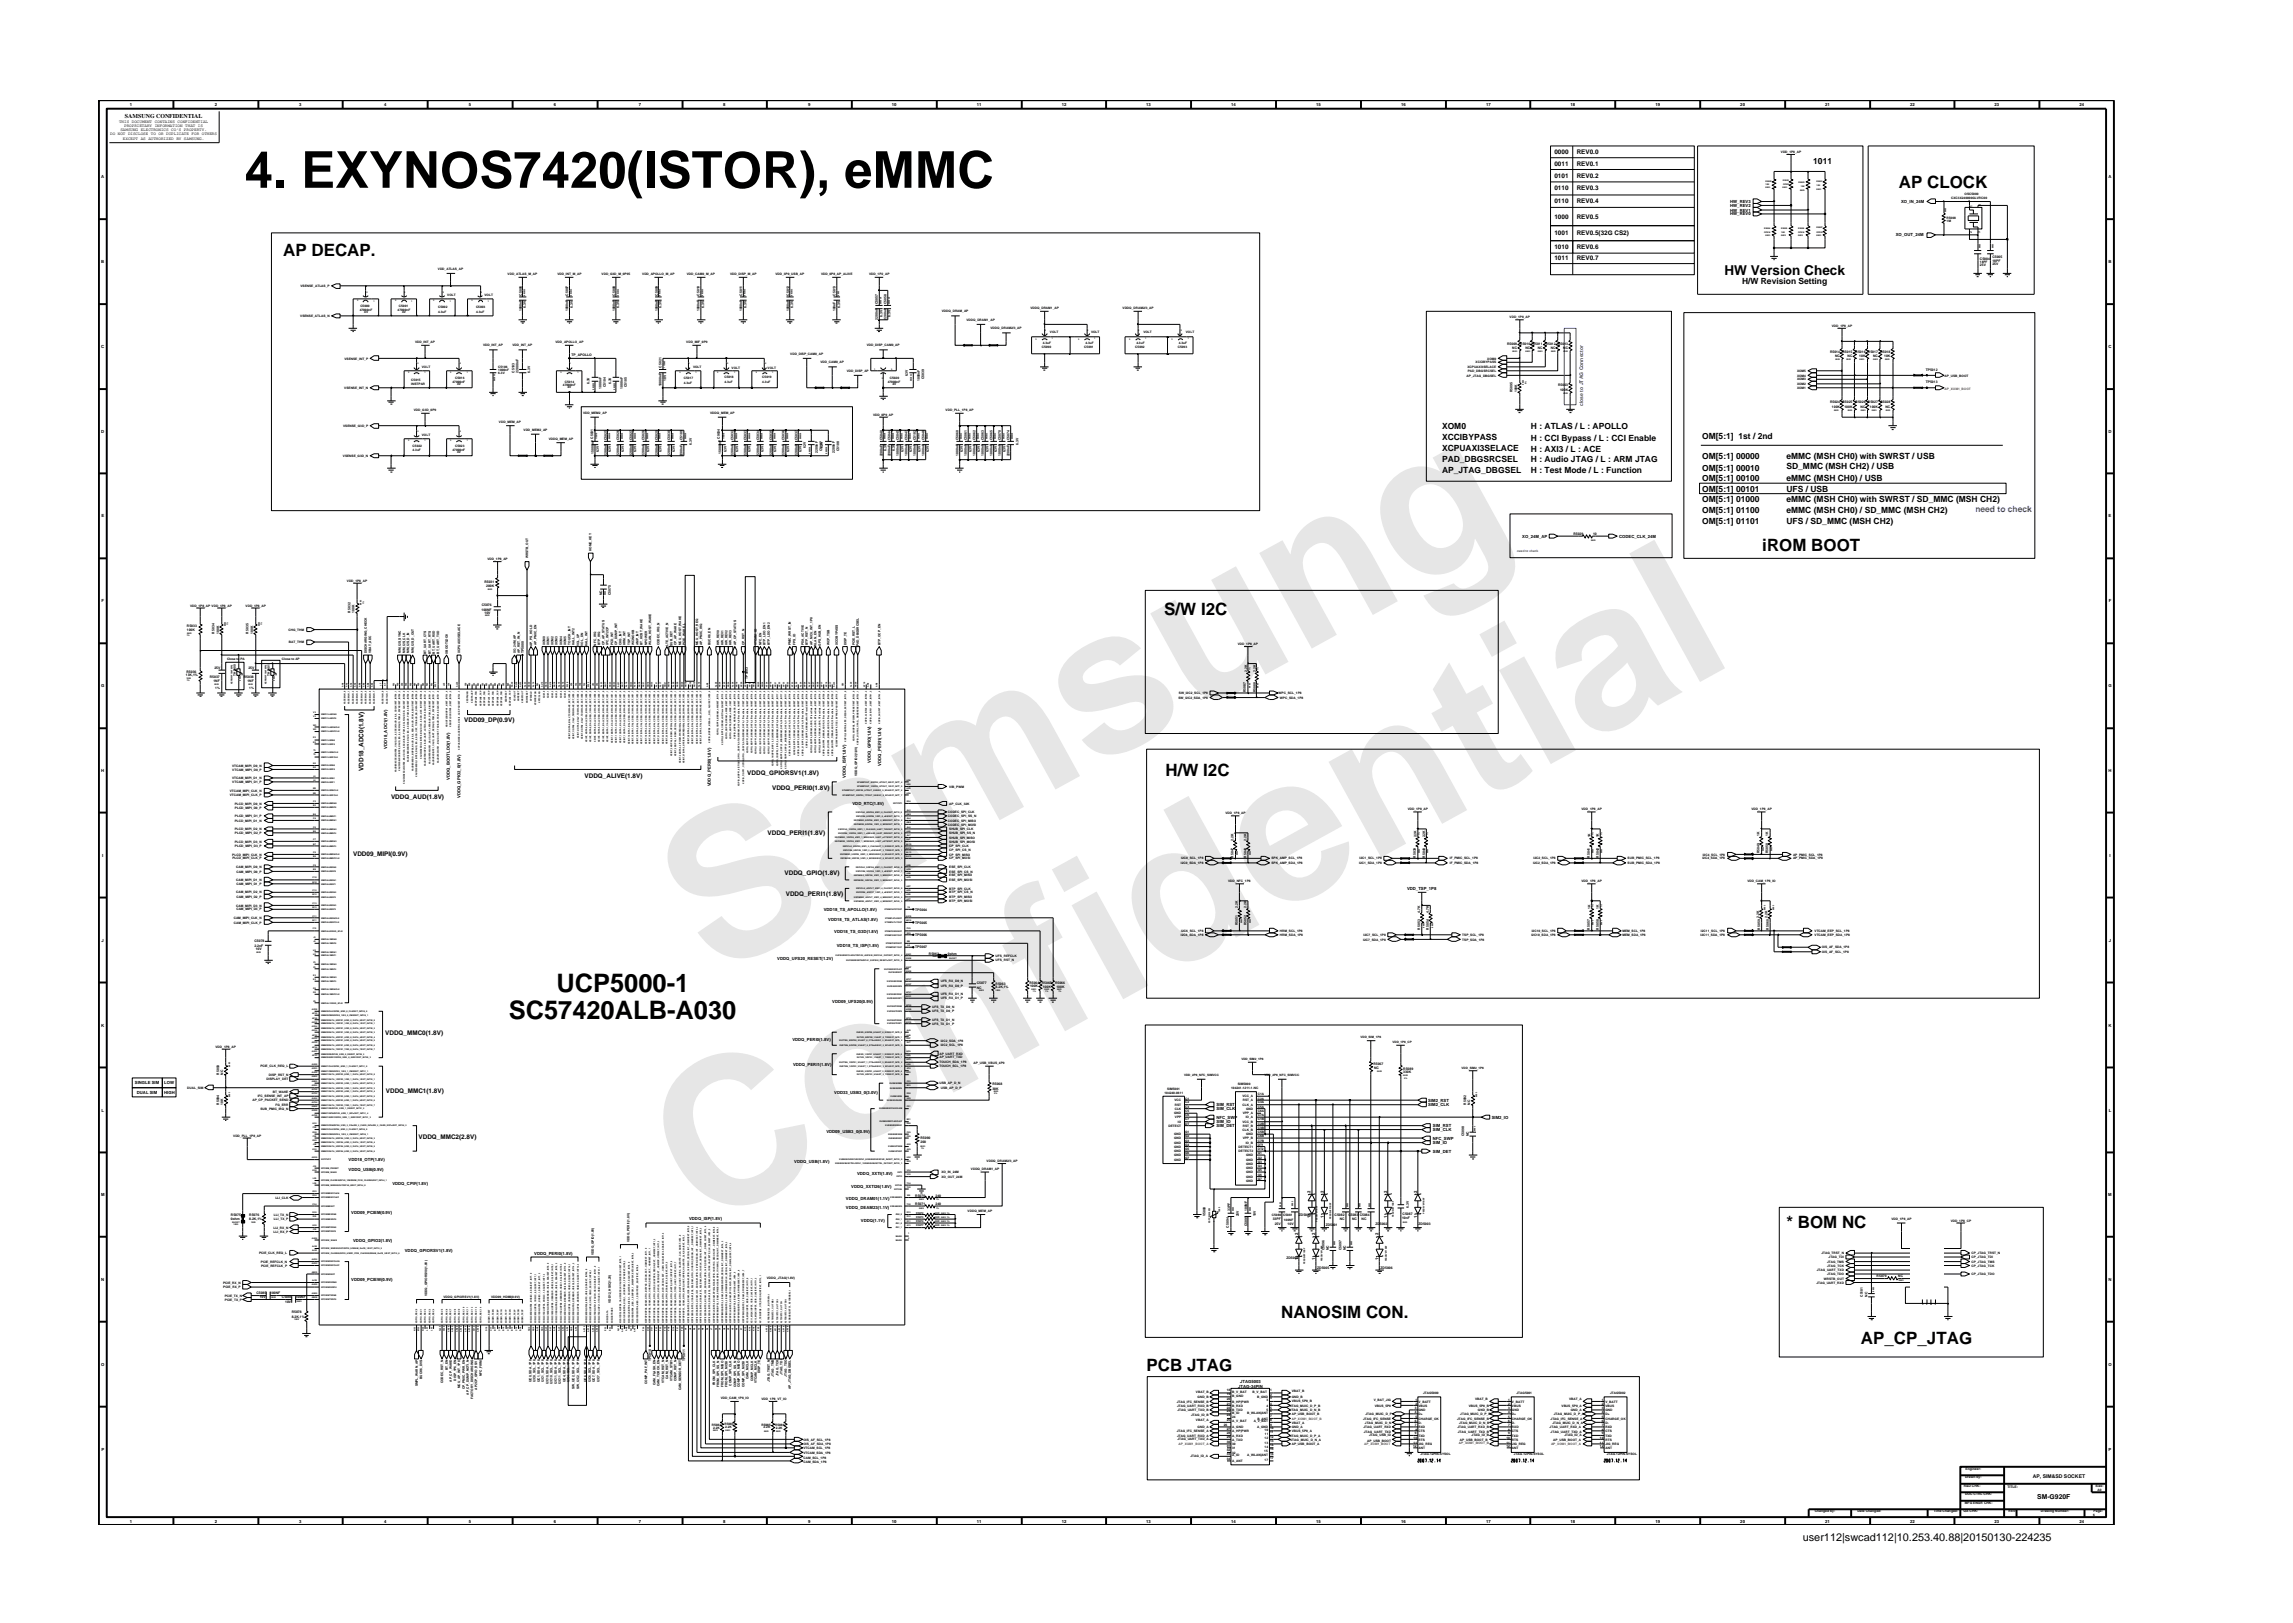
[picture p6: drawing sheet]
<svg xmlns="http://www.w3.org/2000/svg" width="297mm" height="210mm" viewBox="0 0 297 210" stroke-linecap="round" stroke-linejoin="round" font-family="sans-serif">
<defs><g id="words">
<g font-size="26.5" fill="#e6e6e6">
<text x="92.4" y="126.7" transform="rotate(-29 92.4 126.7)">Samsung</text>
<text x="91.1" y="159.4" transform="rotate(-29 91.1 159.4)">Confidential</text>
</g>
<text font-size="6.6" x="31.7" y="24.3">4. EXYNOS7420(ISTOR), eMMC</text>
<g font-size="3.3">
<text x="72.1" y="128.5">UCP5000-1</text>
<text x="65.9" y="132">SC57420ALB-A030</text>
</g>
<g font-size="2.2">
<text x="246" y="24.3">AP CLOCK</text>
<text x="36.7" y="33.2">AP DECAP.</text>
<text x="228.3" y="71.4">iROM BOOT</text>
<text x="150.8" y="79.6">S/W I2C</text>
<text x="151" y="100.5">H/W I2C</text>
<text x="231.4" y="159">* BOM NC</text>
<text x="166" y="170.7">NANOSIM CON.</text>
<text x="148.5" y="177.6">PCB JTAG</text>
<text x="241.1" y="174.1">AP_CP_JTAG</text>
</g>
<text font-size="1.8" x="223.4" y="35.6">HW Version Check</text>
<text font-size="1.4" x="233.5" y="199.7">user112|swcad112|10.253.40.88|20150130-224235</text>
<g font-size="1.1">
<text x="234.9" y="21.3">1011</text>
<text x="225.7" y="36.8">H/W Revision Setting</text>
<text x="186.8" y="55.6">XOM0</text>
<text x="186.8" y="57">XCCIBYPASS</text>
<text x="186.8" y="59.9">PAD_DBGSRCSEL</text>
<text x="186.8" y="58.4">XCPUAXI3SELACE</text>
<text x="198.3" y="57.1">H : CCI Bypass / L : CCI Enable</text>
<text x="198.3" y="55.6">H : ATLAS / L : APOLLO</text>
<text x="198.3" y="58.6">H : AXI3 / L : ACE</text>
<text x="198.3" y="59.9">H : Audio JTAG / L : ARM JTAG</text>
<text x="220.5" y="59.5">OM[5:1] 00000</text>
<text x="220.5" y="56.8">OM[5:1] 1st / 2nd</text>
<text x="231.4" y="59.5">eMMC (MSH CH0) with SWRST / USB</text>
<text x="186.8" y="61.2">AP_JTAG_DBGSEL</text>
<text x="198.3" y="61.3">H : Test Mode / L : Function</text>
<text x="220.5" y="63.7">OM[5:1] 00101</text>
<text x="220.5" y="62.3">OM[5:1] 00100</text>
<text x="220.5" y="61">OM[5:1] 00010</text>
<text x="220.5" y="65.1">OM[5:1] 01000</text>
<text x="231.4" y="63.7">UFS / USB</text>
<text x="231.4" y="60.8">SD_MMC (MSH CH2) / USB</text>
<text x="231.4" y="62.3">eMMC (MSH CH0) / USB</text>
<text x="231.4" y="65.1">eMMC (MSH CH0) with SWRST / SD_MMC (MSH CH2)</text>
<text x="220.5" y="67.9">OM[5:1] 01101</text>
<text x="220.5" y="66.4">OM[5:1] 01100</text>
<text x="231.4" y="66.4">eMMC (MSH CH0) / SD_MMC (MSH CH2)</text>
<text x="231.4" y="67.9">UFS / SD_MMC (MSH CH2)</text>
</g>
<text font-size="1.1" fill="#00f" x="255.9" y="66.3">need to check</text>
<text font-size=".9" x="263.9" y="194.2">SM-G920F</text>
<g font-size=".8">
<text x="16.2" y="15.3">SAMSUNG CONFIDENTIAL</text>
<text x="201.4" y="23.1">0101</text>
<text x="201.4" y="20">0000</text>
<text x="201.4" y="21.5">0011</text>
<text x="204.2" y="21.5">REV0.1</text>
<text x="204.2" y="20">REV0.0</text>
<text x="204.2" y="23.1">REV0.2</text>
<text x="201.4" y="24.7">0110</text>
<text x="201.4" y="28.4">1000</text>
<text x="201.4" y="26.4">0110</text>
<text x="204.2" y="24.7">REV0.3</text>
<text x="204.2" y="28.4">REV0.5</text>
<text x="204.2" y="26.4">REV0.4</text>
<text x="201.4" y="33.7">1011</text>
<text x="201.4" y="32.3">1010</text>
<text x="201.4" y="30.4">1001</text>
<text x="204.2" y="33.7">REV0.7</text>
<text x="204.2" y="32.3">REV0.6</text>
<text x="204.2" y="30.4">REV0.5(32G CS2)</text>
<text x="60.1" y="93.5">VDD09_DP(0.9V)</text>
<text x="47.1" y="99.9" transform="rotate(-90 47.1 99.9)">VDD18_ADC0(1.8V)</text>
<text x="75.7" y="100.8">VDDQ_ALIVE(1.8V)</text>
<text x="96.8" y="100.4">VDDQ_GPIORSV1(1.8V)</text>
<text x="50.7" y="103.5">VDDQ_AUD(1.8V)</text>
<text x="100" y="102.4">VDDQ_PERI0(1.8V)</text>
<text x="45.7" y="110.9">VDD09_MIPI(0.9V)</text>
<text x="99.4" y="108.2">VDDQ_PERI1(1.8V)</text>
<text x="101.6" y="113.3">VDDQ_GPIO(1.8V)</text>
<text x="101.8" y="116">VDDQ_PERI1(1.8V)</text>
<text x="49.9" y="134.1">VDDQ_MMC0(1.8V)</text>
<text x="50" y="141.6">VDDQ_MMC1(1.8V)</text>
<text x="54.2" y="147.6">VDDQ_MMC2(2.8V)</text>
</g>
<text font-size=".7" fill="#00f" x="205.1" y="52.6" transform="rotate(-90 205.1 52.6)">close to JTAG Connector</text>
<text font-size=".7" x="263.3" y="191.5">AP, SIM&amp;SD SOCKET</text>
<g font-size=".5">
<text x="14.3" y="17.5">DO NOT DISCLOSE TO OR DUPLICATE FOR OTHERS</text>
<text x="15.4" y="15.9">THIS DOCUMENT CONTAINS CONFIDENTIAL</text>
<text x="15.6" y="17">SAMSUNG ELECTRONICS CO’S PROPERTY.</text>
<text x="16.1" y="16.4">PROPRIETARY INFORMATION THAT IS</text>
<text x="16.8" y="13.8">1</text>
<text x="27.8" y="13.8">2</text>
<text x="38.7" y="13.8">3</text>
<text x="49.7" y="13.8">4</text>
<text x="60.8" y="13.8">5</text>
<text x="71.8" y="13.8">6</text>
<text x="82.8" y="13.8">7</text>
<text x="93.7" y="13.8">8</text>
<text x="104.7" y="13.8">9</text>
<text x="115.5" y="13.8">10</text>
<text x="126.6" y="13.8">11</text>
<text x="137.6" y="13.8">12</text>
<text x="148.5" y="13.8">13</text>
<text x="159.5" y="13.8">14</text>
<text x="170.5" y="13.8">15</text>
<text x="181.5" y="13.8">16</text>
<text x="192.5" y="13.8">17</text>
<text x="203.4" y="13.8">18</text>
<text x="214.4" y="13.8">19</text>
<text x="225.4" y="13.8">20</text>
<text x="236.5" y="13.8">21</text>
<text x="247.5" y="13.8">22</text>
<text x="258.4" y="13.8">23</text>
<text x="269.4" y="13.8">24</text>
<text x="13.1" y="23.1">A</text>
<text x="15.9" y="18.1">EXCEPT AS AUTHORIZED BY SAMSUNG.</text>
<text x="273.1" y="23.1">A</text>
<text x="224.1" y="26.3">HW_REV3</text>
<text x="224.1" y="26.8">HW_REV2</text>
<text x="224.1" y="27.4">HW_REV1</text>
<text x="224.1" y="27.9">HW_REV0</text>
<text x="246.3" y="26.3">XO_IN_24M</text>
<text x="13.1" y="34.1">B</text>
<text x="245.6" y="30.6">XO_OUT_24M</text>
<text x="273.1" y="34.1">B</text>
<text x="13.1" y="45.1">C</text>
<text x="273.1" y="45.1">C</text>
<text x="13.1" y="56.1">D</text>
<text x="273.1" y="56.1">D</text>
<text x="13.1" y="67">E</text>
<text x="197.2" y="69.7">XO_24M_AP</text>
<text x="209.7" y="69.7">CODEC_CLK_24M</text>
<text x="273.1" y="67">E</text>
<text x="13.2" y="78">F</text>
<text x="273.2" y="78">F</text>
<text x="13.1" y="89">G</text>
<text x="273.1" y="89">G</text>
<text x="13.1" y="100.1">H</text>
<text x="50.2" y="97" transform="rotate(-90 50.2 97)">VDD18_ADC1(1.8V)</text>
<text x="58.3" y="101" transform="rotate(-90 58.3 101)">VDDQ_BOOTLDO(1.8V)</text>
<text x="92.1" y="101.9" transform="rotate(-90 92.1 101.9)">VDDQ_PERI0(1.8V)</text>
<text x="109.6" y="100.8" transform="rotate(-90 109.6 100.8)">VDDQ_ISP(1.8V)</text>
<text x="112.8" y="98.8" transform="rotate(-90 112.8 98.8)">VDDQ_GPIO(1.8V)</text>
<text x="114.2" y="99.2" transform="rotate(-90 114.2 99.2)">VDDQ_PERI1(1.8V)</text>
<text x="273.1" y="100.1">H</text>
<text x="59.6" y="103.4" transform="rotate(-90 59.6 103.4)">VDDQ_GPIO2_0(1.8V)</text>
<text x="110.4" y="104.3">VDD_RTC(1.8V)</text>
<text x="13.2" y="111">I</text>
<text x="273.3" y="111">I</text>
<text x="106.7" y="118">VDD18_TS_APOLLO(1.8V)</text>
<text x="107.3" y="119.3">VDD18_TS_ATLAS(1.8V)</text>
<text x="182.3" y="115.3">VDD_TSP_1P8</text>
<text x="13.2" y="122">J</text>
<text x="100.7" y="124.4">VDDQ_UFS20_RESET(1.2V)</text>
<text x="108.1" y="120.9">VDD18_TS_G3D(1.8V)</text>
<text x="108.4" y="122.6">VDD18_TS_ISP(1.8V)</text>
<text x="273.2" y="122">J</text>
<text x="107.8" y="129.9">VDD09_UFS20(0.9V)</text>
<text x="13.1" y="133">K</text>
<text x="102.6" y="134.8">VDDQ_PERI0(1.8V)</text>
<text x="273.1" y="133">K</text>
<text x="13.2" y="144">L</text>
<text x="17.5" y="140.5">SINGLE SIM</text>
<text x="17.7" y="141.7">DUAL SIM</text>
<text x="21.3" y="141.7">HIGH</text>
<text x="21.3" y="140.5">LOW</text>
<text x="102.7" y="138">VDDQ_PERI1(1.8V)</text>
<text x="108.1" y="141.7">VDD33_USB3_0(3.0V)</text>
<text x="157.6" y="143.8">SIM_CLK</text>
<text x="157.6" y="143.3">SIM_RST</text>
<text x="185" y="142.7">SIM2_RST</text>
<text x="185" y="143.3">SIM2_CLK</text>
<text x="273.2" y="144">L</text>
<text x="107" y="146.8">VDD09_USB3_0(0.9V)</text>
<text x="157.6" y="145.5">SIM_IO</text>
<text x="157.6" y="144.9">NFC_SWP</text>
<text x="157.6" y="146">SIM_DET</text>
<text x="185.6" y="146">SIM_RST</text>
<text x="185.6" y="146.5">SIM_CLK</text>
<text x="185.6" y="148.2">SIM_IO</text>
<text x="185.6" y="147.6">NFC_SWP</text>
<text x="185.6" y="149.3">SIM_DET</text>
<text x="193.2" y="144.9">SIM2_IO</text>
<text x="13.1" y="154.9">M</text>
<text x="45.2" y="150.4">VDD18_OTP(1.8V)</text>
<text x="45.2" y="151.8">VDDQ_USB(0.9V)</text>
<text x="50.8" y="153.5">VDDQ_CPIF(1.8V)</text>
<text x="102.9" y="150.7">VDDQ_USB(1.8V)</text>
<text x="109.6" y="155.5">VDDQ_DRAM01(1.1V)</text>
<text x="110.3" y="154">VDDQ_XXTI26(1.8V)</text>
<text x="111" y="152.3">VDDQ_XXTI(1.8V)</text>
<text x="169.8" y="154.5" transform="rotate(-90 169.8 154.5)">2</text>
<text x="171.5" y="154.5" transform="rotate(-90 171.5 154.5)">2</text>
<text x="179.7" y="154.5" transform="rotate(-90 179.7 154.5)">2</text>
<text x="183.6" y="154.5" transform="rotate(-90 183.6 154.5)">2</text>
<text x="273.1" y="154.9">M</text>
<text x="45.5" y="157.3">VDD09_PCIEM(0.9V)</text>
<text x="45.7" y="160.9">VDDQ_GPIO2(1.8V)</text>
<text x="89.3" y="158">VDDQ_ISP(1.8V)</text>
<text x="109.6" y="156.6">VDDQ_DEAM23(1.1V)</text>
<text x="111.5" y="158.4">VDDQ(1.1V)</text>
<text x="168.2" y="159.9" transform="rotate(-90 168.2 159.9)">2</text>
<text x="169.8" y="157.8" transform="rotate(-90 169.8 157.8)">1</text>
<text x="170.4" y="159.9" transform="rotate(-90 170.4 159.9)">2</text>
<text x="171.5" y="157.8" transform="rotate(-90 171.5 157.8)">1</text>
<text x="178.6" y="159.9" transform="rotate(-90 178.6 159.9)">2</text>
<text x="179.7" y="157.8" transform="rotate(-90 179.7 157.8)">1</text>
<text x="183.6" y="157.8" transform="rotate(-90 183.6 157.8)">1</text>
<text x="13.1" y="165.9">N</text>
<text x="45.5" y="166">VDD09_PCIEW(0.9V)</text>
<text x="52.4" y="162.2">VDDQ_GPIORSV1(1.8V)</text>
<text x="69.2" y="162.6">VDDQ_PERI0(1.8V)</text>
<text x="168.2" y="163.3" transform="rotate(-90 168.2 163.3)">1</text>
<text x="170.4" y="163.3" transform="rotate(-90 170.4 163.3)">1</text>
<text x="178.6" y="163.3" transform="rotate(-90 178.6 163.3)">1</text>
<text x="273.1" y="165.9">N</text>
<text x="13.1" y="176.9">O</text>
<text x="160.4" y="179.8">JTAG-34PIN</text>
<text x="160.7" y="179.2">JTAG5003</text>
<text x="273.1" y="176.9">O</text>
<text x="13.1" y="187.9">P</text>
<text x="273.1" y="187.9">P</text>
<text x="16.8" y="197.2">1</text>
<text x="27.8" y="197.2">2</text>
<text x="38.7" y="197.2">3</text>
<text x="49.7" y="197.2">4</text>
<text x="60.8" y="197.2">5</text>
<text x="71.8" y="197.2">6</text>
<text x="82.8" y="197.2">7</text>
<text x="93.7" y="197.2">8</text>
<text x="104.7" y="197.2">9</text>
<text x="115.5" y="197.2">10</text>
<text x="126.6" y="197.2">11</text>
<text x="137.6" y="197.2">12</text>
<text x="148.5" y="197.2">13</text>
<text x="159.5" y="197.2">14</text>
<text x="170.5" y="197.2">15</text>
<text x="181.5" y="197.2">16</text>
<text x="192.5" y="197.2">17</text>
<text x="203.4" y="197.2">18</text>
<text x="214.4" y="197.2">19</text>
<text x="225.4" y="197.2">20</text>
<text x="236.5" y="197.2">21</text>
<text x="247.5" y="197.2">22</text>
<text x="258.4" y="197.2">23</text>
<text x="269.4" y="197.2">24</text>
</g>
<g font-size=".4">
<text x="230.7" y="19.8">VDD_1P8_AP</text>
<text x="252.2" y="28.8">1M</text>
<text x="252.2" y="28.3">R5008</text>
<text x="252.8" y="25.7">CXC3X240000GLVRC00</text>
<text x="254.5" y="25.2">OSC5000</text>
<text x="255.5" y="26.9" transform="rotate(-90 255.5 26.9)">1</text>
<text x="256.6" y="26.7" transform="rotate(-90 256.6 26.7)">4</text>
<text x="56.7" y="35">VDD_ATLAS_AP</text>
<text x="65.8" y="35.6">VDD_ATLAS_M_AP</text>
<text x="72.2" y="35.6">VDD_INT_M_AP</text>
<text x="77.9" y="35.6">VDD_G3D_M_0P95</text>
<text x="83.2" y="35.6">VDD_APOLLO_M_AP</text>
<text x="89" y="35.6">VDD_CAM0_M_AP</text>
<text x="94.6" y="35.6">VDD_DISP_M_AP</text>
<text x="100.4" y="35.6">VDD_3P0_USB_AP</text>
<text x="106.4" y="35.6">VDD_0P8_AP_ALIVE</text>
<text x="112.6" y="35.6">VDD_1P2_AP</text>
<text x="255.4" y="30.2" transform="rotate(-90 255.4 30.2)">2</text>
<text x="256.5" y="33.6">C5004</text>
<text x="256.5" y="34.1">18PF</text>
<text x="256.5" y="34.5">25V</text>
<text x="256.5" y="30.2" transform="rotate(-90 256.5 30.2)">3</text>
<text x="258.1" y="34.3">25V</text>
<text x="258.1" y="33.5">C5005</text>
<text x="258.1" y="33.9">18PF</text>
<text x="38.9" y="41.1">VSENSE_ATLAS_N</text>
<text x="38.9" y="37.2">VSENSE_ATLAS_P</text>
<text x="46.6" y="40.2">47000nF</text>
<text x="46.7" y="39.8">C5000</text>
<text x="47.2" y="40.5">4V</text>
<text x="51.5" y="40.2">47000nF</text>
<text x="51.7" y="39.8">C5001</text>
<text x="52.1" y="40.5">4V</text>
<text x="56.8" y="40.5">4.3uF</text>
<text x="56.8" y="39.9">C5002</text>
<text x="57.9" y="38.3">VOLT</text>
<text x="61.7" y="40.5">4.3uF</text>
<text x="61.7" y="39.9">C5003</text>
<text x="62.8" y="38.3">VOLT</text>
<text x="67.6" y="40.3" transform="rotate(-90 67.6 40.3)">1000nF</text>
<text x="67.6" y="38.3" transform="rotate(-90 67.6 38.3)">C5006</text>
<text x="68.1" y="39.9" transform="rotate(-90 68.1 39.9)">6.3V</text>
<text x="73.6" y="40.3" transform="rotate(-90 73.6 40.3)">1000nF</text>
<text x="73.6" y="38.3" transform="rotate(-90 73.6 38.3)">C5007</text>
<text x="74.2" y="39.9" transform="rotate(-90 74.2 39.9)">6.3V</text>
<text x="79.7" y="40.3" transform="rotate(-90 79.7 40.3)">1000nF</text>
<text x="79.7" y="38.3" transform="rotate(-90 79.7 38.3)">C5008</text>
<text x="80.2" y="39.9" transform="rotate(-90 80.2 39.9)">6.3V</text>
<text x="85.2" y="40.3" transform="rotate(-90 85.2 40.3)">1000nF</text>
<text x="85.2" y="38.3" transform="rotate(-90 85.2 38.3)">C5009</text>
<text x="85.7" y="39.9" transform="rotate(-90 85.7 39.9)">6.3V</text>
<text x="90.6" y="40.3" transform="rotate(-90 90.6 40.3)">1000nF</text>
<text x="90.6" y="38.3" transform="rotate(-90 90.6 38.3)">C5010</text>
<text x="91.2" y="39.9" transform="rotate(-90 91.2 39.9)">6.3V</text>
<text x="96.1" y="40.3" transform="rotate(-90 96.1 40.3)">1000nF</text>
<text x="96.1" y="38.3" transform="rotate(-90 96.1 38.3)">C5011</text>
<text x="96.7" y="39.9" transform="rotate(-90 96.7 39.9)">6.3V</text>
<text x="102.2" y="40.3" transform="rotate(-90 102.2 40.3)">1000nF</text>
<text x="102.2" y="38.3" transform="rotate(-90 102.2 38.3)">C5012</text>
<text x="102.7" y="39.9" transform="rotate(-90 102.7 39.9)">6.3V</text>
<text x="108.2" y="40.3" transform="rotate(-90 108.2 40.3)">100nF</text>
<text x="108.2" y="38.3" transform="rotate(-90 108.2 38.3)">C5013</text>
<text x="108.8" y="39.9" transform="rotate(-90 108.8 39.9)">6.3V</text>
<text x="113.7" y="41.4" transform="rotate(-90 113.7 41.4)">2200nF</text>
<text x="113.7" y="39.4" transform="rotate(-90 113.7 39.4)">C5057</text>
<text x="114.3" y="41" transform="rotate(-90 114.3 41)">6.3V</text>
<text x="114.8" y="41.4" transform="rotate(-90 114.8 41.4)">2200nF</text>
<text x="114.8" y="39.4" transform="rotate(-90 114.8 39.4)">C5058</text>
<text x="115.3" y="41" transform="rotate(-90 115.3 41)">6.3V</text>
<text x="122" y="40.5">VDDQ_DRAM_AP</text>
<text x="125.2" y="41.6">VDDQ_DRAM1_AP</text>
<text x="133.5" y="40">VDDQ_DRAM1_AP</text>
<text x="145.4" y="40">VDDQ_DRAM2/3_AP</text>
<text x="195.6" y="41.2">VDD_1P8_AP</text>
<text x="44.6" y="46.6">VSENSE_INT_P</text>
<text x="53.8" y="44.4">VDD_INT_AP</text>
<text x="54.6" y="47.7">VOLT</text>
<text x="62.6" y="44.9">VDD_INT_AP</text>
<text x="64.5" y="47.7">C5106</text>
<text x="66.4" y="44.9">VDD_INT_AP</text>
<text x="72" y="44.4">VDD_APOLLO_AP</text>
<text x="74" y="46.2">TP_APOLLO</text>
<text x="85.7" y="47.6" transform="rotate(-90 85.7 47.6)">C5021</text>
<text x="88.9" y="44.4">VDD_MIF_0P9</text>
<text x="89.8" y="47.7">VOLT</text>
<text x="94.8" y="47.8">VOLT</text>
<text x="99.4" y="47.8">VOLT</text>
<text x="102.4" y="46">VDD_DISP_CAM0_AP</text>
<text x="106.3" y="47.1">VDD_CAM0_AP</text>
<text x="112.3" y="44.9">VDD_DISP_CAM0_AP</text>
<text x="128.3" y="42.7">VDDQ_DRAM2/3_AP</text>
<text x="135" y="45">C5090</text>
<text x="135.1" y="44.5">4.3uF</text>
<text x="136" y="43.1">VOLT</text>
<text x="140.5" y="45">C5091</text>
<text x="140.6" y="44.5">4.3uF</text>
<text x="141.3" y="43.1">VOLT</text>
<text x="147.1" y="45">C5092</text>
<text x="147.2" y="44.5">4.3uF</text>
<text x="148.1" y="43.1">VOLT</text>
<text x="152.6" y="45">C5093</text>
<text x="152.7" y="44.5">4.3uF</text>
<text x="153.6" y="43.1">VOLT</text>
<text x="190.1" y="47.7">XCPUAXI3SELACE</text>
<text x="191.2" y="47.1">XCCIBYPASS</text>
<text x="192.7" y="46.6">XOM0</text>
<text x="195.2" y="44.6">R5009</text>
<text x="195.9" y="45.2">NC</text>
<text x="196.9" y="44.6">R5010</text>
<text x="197.6" y="45.2">NC</text>
<text x="198.5" y="44.6">R5011</text>
<text x="199.2" y="45.2">NC</text>
<text x="200.2" y="44.6">R5012</text>
<text x="200.9" y="45.2">NC</text>
<text x="201.8" y="44.6">R5013</text>
<text x="202.5" y="45.2">NC</text>
<text x="237.1" y="45.7">R5014</text>
<text x="237.3" y="42.3">VDD_1P8_AP</text>
<text x="237.7" y="46.3">NC</text>
<text x="238.7" y="45.7">R5015</text>
<text x="239.3" y="46.3">NC</text>
<text x="240.4" y="45.7">R5016</text>
<text x="240.9" y="46.3">10K</text>
<text x="242" y="45.7">R5017</text>
<text x="242.6" y="46.3">NC</text>
<text x="243.6" y="45.7">R5018</text>
<text x="244.1" y="46.3">10K</text>
<text x="44.6" y="50.4">VSENSE_INT_N</text>
<text x="53.3" y="49.8">INSTPAR</text>
<text x="53.3" y="49.3">C5015</text>
<text x="53.6" y="53.2">VDD_G3D_0P9</text>
<text x="58.6" y="49.6">47000nF</text>
<text x="59" y="49.1">C5016</text>
<text x="59.2" y="49.9">4V</text>
<text x="64.5" y="48.5">6.3V</text>
<text x="64.5" y="48.1">1000nF</text>
<text x="66.7" y="48.3" transform="rotate(-90 66.7 48.3)">C5103</text>
<text x="67.2" y="48.3" transform="rotate(-90 67.2 48.3)">22000nF</text>
<text x="68.7" y="48.3" transform="rotate(-90 68.7 48.3)">6.3V</text>
<text x="72.9" y="50">47000nF</text>
<text x="73.2" y="49.6">C5014</text>
<text x="73.5" y="50.3">4V</text>
<text x="75.5" y="53.7">VDD_MEM2_AP</text>
<text x="76.4" y="49.8" transform="rotate(-90 76.4 49.8)">6.3V</text>
<text x="77.9" y="50.4" transform="rotate(-90 77.9 50.4)">1000nF</text>
<text x="78.5" y="50.2" transform="rotate(-90 78.5 50.2)">C5104</text>
<text x="79.2" y="49.8" transform="rotate(-90 79.2 49.8)">6.3V</text>
<text x="80.7" y="50.4" transform="rotate(-90 80.7 50.4)">1000nF</text>
<text x="81.2" y="50.2" transform="rotate(-90 81.2 50.2)">C5105</text>
<text x="85.7" y="50.1" transform="rotate(-90 85.7 50.1)">10000nF</text>
<text x="86.3" y="49.3" transform="rotate(-90 86.3 49.3)">10V</text>
<text x="88.6" y="49.7">4.3uF</text>
<text x="88.6" y="49.1">C5017</text>
<text x="92" y="53.7">VDDQ_MEM_AP</text>
<text x="93.8" y="49.6">4.3uF</text>
<text x="93.8" y="49">C5018</text>
<text x="98.7" y="49.6">4.3uF</text>
<text x="98.7" y="49">C5019</text>
<text x="109.7" y="48.2">VDD_DISP_AP</text>
<text x="113.1" y="53.9">VDD_0P9_AP</text>
<text x="115" y="49.6">47000nF</text>
<text x="115.3" y="49.1">C5020</text>
<text x="115.6" y="49.9">4V</text>
<text x="117.6" y="48.8" transform="rotate(-90 117.6 48.8)">6.3V</text>
<text x="119.1" y="49.4" transform="rotate(-90 119.1 49.4)">1000nF</text>
<text x="119.7" y="49.2" transform="rotate(-90 119.7 49.2)">C5039</text>
<text x="122.5" y="53.2">VDD_PLL_1P8_AP</text>
<text x="190" y="48.8">AP_JTAG_DBGSEL</text>
<text x="190.1" y="48.2">PAD_DBGSRCSEL</text>
<text x="195.9" y="50.8" transform="rotate(-90 195.9 50.8)">R5095</text>
<text x="196.5" y="50.8" transform="rotate(-90 196.5 50.8)">100K</text>
<text x="201.8" y="50.1">R5023</text>
<text x="202.1" y="50.7">100K</text>
<text x="232.8" y="48.8">XOM4</text>
<text x="232.8" y="49.3">XOM3</text>
<text x="232.8" y="50.4">XOM1</text>
<text x="232.8" y="49.9">XOM2</text>
<text x="232.8" y="48.2">XOM5</text>
<text x="237.1" y="52.3">R5024</text>
<text x="237.3" y="52.9">100K</text>
<text x="238.7" y="52.3">R5025</text>
<text x="238.9" y="52.9">100K</text>
<text x="240.4" y="52.3">R5026</text>
<text x="241" y="52.9">NC</text>
<text x="242" y="52.3">R5027</text>
<text x="242.2" y="52.9">100K</text>
<text x="243.6" y="52.3">R5028</text>
<text x="244.2" y="52.9">NC</text>
<text x="249.5" y="49.6">TP5013</text>
<text x="249.5" y="48">TP5012</text>
<text x="251.9" y="48.9">AP_USB_BOOT</text>
<text x="44.4" y="59.2">VSENSE_G3D_N</text>
<text x="44.4" y="55.3">VSENSE_G3D_P</text>
<text x="53.5" y="57.9">C5022</text>
<text x="53.5" y="58.4">4.3uF</text>
<text x="54.6" y="56.5">VOLT</text>
<text x="58.6" y="58.4">47000nF</text>
<text x="59" y="57.9">C5023</text>
<text x="59.2" y="58.7">4V</text>
<text x="64.6" y="54.8">VDD_MEM_AP</text>
<text x="67.8" y="55.9">VDD_MEM2_AP</text>
<text x="71.1" y="57">VDDQ_MEM_AP</text>
<text x="76.9" y="58.8" transform="rotate(-90 76.9 58.8)">15000nF C5031</text>
<text x="77.6" y="58.6" transform="rotate(-90 77.6 58.6)">6.3V</text>
<text x="78.6" y="59" transform="rotate(-90 78.6 59)">2200nF</text>
<text x="78.6" y="57" transform="rotate(-90 78.6 57)">C5025</text>
<text x="79.1" y="58.6" transform="rotate(-90 79.1 58.6)">6.3V</text>
<text x="80.2" y="59" transform="rotate(-90 80.2 59)">2200nF</text>
<text x="80.2" y="57" transform="rotate(-90 80.2 57)">C5026</text>
<text x="80.8" y="58.6" transform="rotate(-90 80.8 58.6)">6.3V</text>
<text x="81.9" y="59" transform="rotate(-90 81.9 59)">2200nF</text>
<text x="81.9" y="57" transform="rotate(-90 81.9 57)">C5027</text>
<text x="82.4" y="58.6" transform="rotate(-90 82.4 58.6)">6.3V</text>
<text x="83.5" y="59" transform="rotate(-90 83.5 59)">2200nF</text>
<text x="83.5" y="57" transform="rotate(-90 83.5 57)">C5028</text>
<text x="84.1" y="58.6" transform="rotate(-90 84.1 58.6)">6.3V</text>
<text x="85.2" y="59" transform="rotate(-90 85.2 59)">2200nF</text>
<text x="85.2" y="57" transform="rotate(-90 85.2 57)">C5029</text>
<text x="85.7" y="58.6" transform="rotate(-90 85.7 58.6)">6.3V</text>
<text x="86.8" y="59" transform="rotate(-90 86.8 59)">2200nF</text>
<text x="86.8" y="57" transform="rotate(-90 86.8 57)">C5030</text>
<text x="87.4" y="58.6" transform="rotate(-90 87.4 58.6)">6.3V</text>
<text x="88.4" y="59.1" transform="rotate(-90 88.4 59.1)">2200nF</text>
<text x="88.4" y="57" transform="rotate(-90 88.4 57)">C5109</text>
<text x="89.6" y="57.6" transform="rotate(-90 89.6 57.6)">6.3V</text>
<text x="93.2" y="56.8" transform="rotate(-90 93.2 56.8)">C9034</text>
<text x="93.4" y="58.8" transform="rotate(-90 93.4 58.8)">15000nF</text>
<text x="94.1" y="58.6" transform="rotate(-90 94.1 58.6)">6.3V</text>
<text x="95" y="59" transform="rotate(-90 95 59)">2200nF</text>
<text x="95" y="57" transform="rotate(-90 95 57)">C5032</text>
<text x="95.6" y="58.6" transform="rotate(-90 95.6 58.6)">6.3V</text>
<text x="96.7" y="59" transform="rotate(-90 96.7 59)">2200nF</text>
<text x="96.7" y="57" transform="rotate(-90 96.7 57)">C5033</text>
<text x="97.2" y="58.6" transform="rotate(-90 97.2 58.6)">6.3V</text>
<text x="98.3" y="59" transform="rotate(-90 98.3 59)">2200nF</text>
<text x="98.3" y="57" transform="rotate(-90 98.3 57)">C5034</text>
<text x="98.9" y="58.6" transform="rotate(-90 98.9 58.6)">6.3V</text>
<text x="100" y="59" transform="rotate(-90 100 59)">2200nF</text>
<text x="100" y="57" transform="rotate(-90 100 57)">C5035</text>
<text x="100.5" y="58.6" transform="rotate(-90 100.5 58.6)">6.3V</text>
<text x="101.6" y="59" transform="rotate(-90 101.6 59)">2200nF</text>
<text x="101.6" y="57" transform="rotate(-90 101.6 57)">C5036</text>
<text x="102.2" y="58.6" transform="rotate(-90 102.2 58.6)">6.3V</text>
<text x="103.3" y="59" transform="rotate(-90 103.3 59)">2200nF</text>
<text x="103.3" y="57" transform="rotate(-90 103.3 57)">C5037</text>
<text x="103.8" y="58.6" transform="rotate(-90 103.8 58.6)">6.3V</text>
<text x="104.4" y="58.1" transform="rotate(-90 104.4 58.1)">6.3V</text>
<text x="105.9" y="58.7" transform="rotate(-90 105.9 58.7)">2200nF</text>
<text x="106.5" y="58.5" transform="rotate(-90 106.5 58.5)">C5107</text>
<text x="106.6" y="58.1" transform="rotate(-90 106.6 58.1)">6.3V</text>
<text x="108.1" y="58.7" transform="rotate(-90 108.1 58.7)">2200nF</text>
<text x="108.7" y="58.5" transform="rotate(-90 108.7 58.5)">C5108</text>
<text x="114.3" y="59.1" transform="rotate(-90 114.3 59.1)">2200nF</text>
<text x="114.3" y="57" transform="rotate(-90 114.3 57)">C5040</text>
<text x="114.8" y="58.4" transform="rotate(-90 114.8 58.4)">6.3V</text>
<text x="115.3" y="59.1" transform="rotate(-90 115.3 59.1)">2200nF</text>
<text x="115.3" y="57" transform="rotate(-90 115.3 57)">C5044</text>
<text x="115.9" y="58.4" transform="rotate(-90 115.9 58.4)">6.3V</text>
<text x="116.4" y="59" transform="rotate(-90 116.4 59)">1000nF</text>
<text x="116.4" y="57" transform="rotate(-90 116.4 57)">C5045</text>
<text x="117" y="58.6" transform="rotate(-90 117 58.6)">6.3V</text>
<text x="117.5" y="59" transform="rotate(-90 117.5 59)">1000nF</text>
<text x="117.5" y="57" transform="rotate(-90 117.5 57)">C5047</text>
<text x="118.1" y="58.6" transform="rotate(-90 118.1 58.6)">6.3V</text>
<text x="118.6" y="59" transform="rotate(-90 118.6 59)">1000nF</text>
<text x="118.6" y="57" transform="rotate(-90 118.6 57)">C5102</text>
<text x="119.2" y="58.6" transform="rotate(-90 119.2 58.6)">6.3V</text>
<text x="119.7" y="59" transform="rotate(-90 119.7 59)">1000nF</text>
<text x="119.7" y="57" transform="rotate(-90 119.7 57)">C5048</text>
<text x="120.3" y="58.6" transform="rotate(-90 120.3 58.6)">6.3V</text>
<text x="124.1" y="59" transform="rotate(-90 124.1 59)">1000nF</text>
<text x="124.1" y="57" transform="rotate(-90 124.1 57)">C5060</text>
<text x="124.7" y="58.6" transform="rotate(-90 124.7 58.6)">6.3V</text>
<text x="125.3" y="59" transform="rotate(-90 125.3 59)">1000nF</text>
<text x="125.3" y="57" transform="rotate(-90 125.3 57)">C5061</text>
<text x="125.8" y="58.6" transform="rotate(-90 125.8 58.6)">6.3V</text>
<text x="126.4" y="59" transform="rotate(-90 126.4 59)">1000nF</text>
<text x="126.4" y="57" transform="rotate(-90 126.4 57)">C5062</text>
<text x="126.9" y="58.6" transform="rotate(-90 126.9 58.6)">6.3V</text>
<text x="127.5" y="59" transform="rotate(-90 127.5 59)">1000nF</text>
<text x="127.5" y="57" transform="rotate(-90 127.5 57)">C5063</text>
<text x="128" y="58.6" transform="rotate(-90 128 58.6)">6.3V</text>
<text x="128.6" y="59" transform="rotate(-90 128.6 59)">1000nF</text>
<text x="128.6" y="57" transform="rotate(-90 128.6 57)">C5065</text>
<text x="129.1" y="58.6" transform="rotate(-90 129.1 58.6)">6.3V</text>
<text x="129.7" y="59" transform="rotate(-90 129.7 59)">1000nF</text>
<text x="129.7" y="57" transform="rotate(-90 129.7 57)">C5070</text>
<text x="130.2" y="58.6" transform="rotate(-90 130.2 58.6)">6.3V</text>
<text x="130.8" y="59.1" transform="rotate(-90 130.8 59.1)">2200nF</text>
<text x="130.8" y="57" transform="rotate(-90 130.8 57)">C5074</text>
<text x="131.9" y="57.6" transform="rotate(-90 131.9 57.6)">6.3V</text>
<text x="76.6" y="71.4" transform="rotate(-90 76.6 71.4)">HOME_KEY</text>
<text x="203.8" y="69.4">R5029</text>
<text x="206.4" y="69.4">10</text>
<text x="44.9" y="75.4">VDD_1P8_AP</text>
<text x="62.7" y="75.6">R5031</text>
<text x="63" y="76.1">200K</text>
<text x="63.1" y="72.6">VDD_1P8_AP</text>
<text x="68.4" y="72.3" transform="rotate(-90 68.4 72.3)">WRSTB_OUT</text>
<text x="78" y="77.1" transform="rotate(-90 78 77.1)">NC</text>
<text x="79.1" y="77.1" transform="rotate(-90 79.1 77.1)">C5075</text>
<text x="24.2" y="81.8">100K</text>
<text x="24.2" y="81.3">R5033</text>
<text x="24.6" y="78.7">VDD_1P8_AP VDD_1P8_AP</text>
<text x="27.8" y="82.1" transform="rotate(-90 27.8 82.1)">R5034</text>
<text x="28.4" y="82.1" transform="rotate(-90 28.4 82.1)">100K</text>
<text x="31.8" y="78.7">VDD_1P8_AP</text>
<text x="32.2" y="82.1" transform="rotate(-90 32.2 82.1)">R5035</text>
<text x="32.8" y="82.1" transform="rotate(-90 32.8 82.1)">100K</text>
<text x="37.4" y="81.7">CHG_THM</text>
<text x="37.4" y="83.3">BAT_THM</text>
<text x="45.4" y="79.4" transform="rotate(-90 45.4 79.4)">R5032</text>
<text x="45.9" y="79.4" transform="rotate(-90 45.9 79.4)">100K</text>
<text x="62.4" y="79.1">100NF</text>
<text x="62.4" y="78.5">C5076</text>
<text x="62.8" y="79.5">10V</text>
<text x="68.9" y="83.7" transform="rotate(-90 68.9 83.7)">AP_PS_HOLD</text>
<text x="69.5" y="83.6" transform="rotate(-90 69.5 83.6)">AP_PMIC_EN</text>
<text x="70.6" y="83.6" transform="rotate(-90 70.6 83.6)">XOM0</text>
<text x="71.1" y="83.6" transform="rotate(-90 71.1 83.6)">XOM1</text>
<text x="71.7" y="83.6" transform="rotate(-90 71.7 83.6)">XOM2</text>
<text x="72.2" y="83.6" transform="rotate(-90 72.2 83.6)">XOM3</text>
<text x="72.8" y="83.6" transform="rotate(-90 72.8 83.6)">XOM4</text>
<text x="73.3" y="83.6" transform="rotate(-90 73.3 83.6)">XOM5</text>
<text x="73.9" y="83.5" transform="rotate(-90 73.9 83.5)">TOUCH_INT</text>
<text x="74.4" y="83.6" transform="rotate(-90 74.4 83.6)">HALL_INT2</text>
<text x="75" y="83.7" transform="rotate(-90 75 83.7)">VOL_UP</text>
<text x="75.5" y="83.7" transform="rotate(-90 75.5 83.7)">VOL_DN</text>
<text x="76.1" y="83.7" transform="rotate(-90 76.1 83.7)">HALL_INT</text>
<text x="77.2" y="83.6" transform="rotate(-90 77.2 83.6)">NFC_IRQ</text>
<text x="77.7" y="83.6" transform="rotate(-90 77.7 83.6)">BTP_IRQ</text>
<text x="78.3" y="83.6" transform="rotate(-90 78.3 83.6)">CP_AP_STATUS</text>
<text x="78.8" y="83.6" transform="rotate(-90 78.8 83.6)">IPC_INT2CP</text>
<text x="79.4" y="83.6" transform="rotate(-90 79.4 83.6)">PCD_INT</text>
<text x="79.9" y="83.6" transform="rotate(-90 79.9 83.6)">CP_DUMP_INT</text>
<text x="80.5" y="83.6" transform="rotate(-90 80.5 83.6)">CHG_INT</text>
<text x="81" y="83.6" transform="rotate(-90 81 83.6)">HRM_INT</text>
<text x="81.6" y="83.6" transform="rotate(-90 81.6 83.6)">TSP_INT</text>
<text x="82.1" y="83.6" transform="rotate(-90 82.1 83.6)">WCINOKB</text>
<text x="82.7" y="83.6" transform="rotate(-90 82.7 83.6)">AMP_INT</text>
<text x="83.2" y="83.6" transform="rotate(-90 83.2 83.6)">BT_HOST_WAKE</text>
<text x="83.8" y="83.6" transform="rotate(-90 83.8 83.6)">NPOWER</text>
<text x="84.3" y="83.6" transform="rotate(-90 84.3 83.6)">WLAN_HOST_WAKE</text>
<text x="85.4" y="83.6" transform="rotate(-90 85.4 83.6)">CODEC_IRQ_N</text>
<text x="86.5" y="83.7" transform="rotate(-90 86.5 83.7)">LTE_ACTIVE_N</text>
<text x="87.1" y="83.7" transform="rotate(-90 87.1 83.7)">SUB_DET</text>
<text x="87.6" y="83.6" transform="rotate(-90 87.6 83.6)">CP_AP_WAKE</text>
<text x="88.2" y="83.6" transform="rotate(-90 88.2 83.6)">MCU_HOST_WAKE</text>
<text x="88.7" y="83.6" transform="rotate(-90 88.7 83.6)">PCIE_WAKE_L</text>
<text x="90.4" y="83.6" transform="rotate(-90 90.4 83.6)">MCU_HOST_REQ</text>
<text x="90.9" y="83.6" transform="rotate(-90 90.9 83.6)">AP_PMIC_IRQ</text>
<text x="92" y="83.6" transform="rotate(-90 92 83.6)">BUCK6_EN</text>
<text x="93.1" y="83.6" transform="rotate(-90 93.1 83.6)">HW_REV0</text>
<text x="93.7" y="83.6" transform="rotate(-90 93.7 83.6)">HW_REV1</text>
<text x="94.2" y="83.6" transform="rotate(-90 94.2 83.6)">HW_REV2</text>
<text x="94.8" y="83.6" transform="rotate(-90 94.8 83.6)">HW_REV3</text>
<text x="95.3" y="83.6" transform="rotate(-90 95.3 83.6)">AP_CP_STATUS</text>
<text x="96.4" y="83.6" transform="rotate(-90 96.4 83.6)">CP_RST_N</text>
<text x="98.1" y="83.6" transform="rotate(-90 98.1 83.6)">VTCAM_ID</text>
<text x="98.6" y="83.6" transform="rotate(-90 98.6 83.6)">NFC_EN</text>
<text x="99.2" y="83.6" transform="rotate(-90 99.2 83.6)">BTP_LDO_EN1</text>
<text x="99.7" y="83.6" transform="rotate(-90 99.7 83.6)">BTP_LDO_EN2</text>
<text x="102.5" y="83.6" transform="rotate(-90 102.5 83.6)">PMIC_WRST_IN</text>
<text x="103" y="83.6" transform="rotate(-90 103 83.6)">FPS_ID</text>
<text x="104.1" y="83.6" transform="rotate(-90 104.1 83.6)">PDA_ACTIVE</text>
<text x="104.7" y="83.6" transform="rotate(-90 104.7 83.6)">BTP_RST_N</text>
<text x="105.2" y="83.6" transform="rotate(-90 105.2 83.6)">AP_MCU_INT_1P8</text>
<text x="105.8" y="83.8" transform="rotate(-90 105.8 83.8)">WLAN_EN</text>
<text x="106.4" y="83.7" transform="rotate(-90 106.4 83.7)">GPS_HUB_EN</text>
<text x="107.5" y="83.6" transform="rotate(-90 107.5 83.6)">WCP_TSB</text>
<text x="108.6" y="83.6" transform="rotate(-90 108.6 83.6)">XCCIBYPASS</text>
<text x="109.7" y="83.5" transform="rotate(-90 109.7 83.5)">DISP_TE</text>
<text x="110.8" y="83.6" transform="rotate(-90 110.8 83.6)">PCIE_RST_L</text>
<text x="111.3" y="83.7" transform="rotate(-90 111.3 83.7)">PAD_DBGSRCSEL</text>
<text x="114.1" y="83.6" transform="rotate(-90 114.1 83.6)">BTP_OCP_EN</text>
<text x="160.3" y="83.6">VDD_1P8_AP</text>
<text x="24.1" y="87.6">13K,1%</text>
<text x="24.2" y="87.2">R5036</text>
<text x="27.2" y="87.8">R5037</text>
<text x="27.6" y="88.3">1NF</text>
<text x="27.8" y="86.6">25V</text>
<text x="27.9" y="89.3">1%</text>
<text x="29.4" y="85.5">Close to PA</text>
<text x="30.6" y="87.5" transform="rotate(-90 30.6 87.5)">TH5000</text>
<text x="31.6" y="87.8">R5038</text>
<text x="32" y="88.3">1NF</text>
<text x="32.2" y="86.6">25V</text>
<text x="32.3" y="89.3">1%</text>
<text x="35" y="87.5" transform="rotate(-90 35 87.5)">TH5001</text>
<text x="36.5" y="85.5">Close to AP</text>
<text x="47.5" y="84.6" transform="rotate(-90 47.5 84.6)">DISCHARGING_CHECK</text>
<text x="48.1" y="84.6" transform="rotate(-90 48.1 84.6)">VBAT_ADC</text>
<text x="51.9" y="84.6" transform="rotate(-90 51.9 84.6)">MM_I2S_SYNC</text>
<text x="52.5" y="84.6" transform="rotate(-90 52.5 84.6)">MM_I2S_CLK</text>
<text x="53" y="84.6" transform="rotate(-90 53 84.6)">MM_I2S_D_IN</text>
<text x="53.6" y="84.6" transform="rotate(-90 53.6 84.6)">MM_I2S_D_OUT</text>
<text x="55.2" y="84.7" transform="rotate(-90 55.2 84.7)">BT_UART_CTS</text>
<text x="55.8" y="84.7" transform="rotate(-90 55.8 84.7)">BT_UART_RTS</text>
<text x="56.3" y="84.7" transform="rotate(-90 56.3 84.7)">BT_UART_RXD</text>
<text x="56.9" y="84.7" transform="rotate(-90 56.9 84.7)">BT_UART_TXD</text>
<text x="58" y="84.7" transform="rotate(-90 58 84.7)">XBOOTLDO0</text>
<text x="59.6" y="84.6" transform="rotate(-90 59.6 84.6)">XCPUAXI3SELACE</text>
<text x="66.8" y="84.6" transform="rotate(-90 66.8 84.6)">XO_24M_AP</text>
<text x="67.3" y="84.6" transform="rotate(-90 67.3 84.6)">AP_RST_IN_N</text>
<text x="67.8" y="84.6" transform="rotate(-90 67.8 84.6)">TP5000</text>
<text x="96.9" y="87.9" transform="rotate(-90 96.9 87.9)">TP5003</text>
<text x="152.7" y="89.9">SW_I2C2_SCL_1P8</text>
<text x="161.4" y="89.7" transform="rotate(-90 161.4 89.7)">R5087</text>
<text x="161.6" y="87.1" transform="rotate(-90 161.6 87.1)">2.2K</text>
<text x="162.7" y="87.1" transform="rotate(-90 162.7 87.1)">2.2K</text>
<text x="162.7" y="89.7" transform="rotate(-90 162.7 89.7)">R5088</text>
<text x="165.6" y="89.9">WPC_SCL_1P8</text>
<text x="152.7" y="90.5">SW_I2C2_SDA_1P8</text>
<text x="165.8" y="90.5">WPC_SDA_1P8</text>
<text x="30.1" y="99.3">VTCAM_MIPI_D0_N</text>
<text x="30.1" y="100.9">VTCAM_MIPI_D1_N</text>
<text x="30.1" y="99.8">VTCAM_MIPI_D0_P</text>
<text x="30.1" y="101.4">VTCAM_MIPI_D1_P</text>
<text x="111" y="100.5" transform="rotate(-90 111 100.5)">VDDQ_GPIO2(1.8V)</text>
<text x="29.8" y="102.5">VTCAM_MIPI_CLK_N</text>
<text x="29.8" y="103.1">VTCAM_MIPI_CLK_P</text>
<text x="30.4" y="104.2">PLCD_MIPI_D0_N</text>
<text x="30.4" y="107.5">PLCD_MIPI_D2_N</text>
<text x="30.4" y="106.4">PLCD_MIPI_D1_N</text>
<text x="30.4" y="104.7">PLCD_MIPI_D0_P</text>
<text x="30.4" y="105.8">PLCD_MIPI_D1_P</text>
<text x="122.8" y="106.9">CODEC_SPI_MOSI</text>
<text x="122.8" y="105.3">CODEC_SPI_CLK</text>
<text x="122.8" y="106.4">CODEC_SPI_MISO</text>
<text x="122.8" y="105.8">CODEC_SPI_SS_N</text>
<text x="123" y="104.2">AP_CLK_32K</text>
<text x="123" y="107.5">SHUB_SPI_CLK</text>
<text x="123" y="102">VIB_PWM</text>
<text x="158.7" y="105.5">VDD_1P8_AP</text>
<text x="182.4" y="105">VDD_1P8_AP</text>
<text x="204.9" y="105">VDD_1P8_AP</text>
<text x="226.9" y="105">VDD_1P8_AP</text>
<text x="30.1" y="110.8">PLCD_MIPI_CLK_N</text>
<text x="30.1" y="111.3">PLCD_MIPI_CLK_P</text>
<text x="30.4" y="109.1">PLCD_MIPI_D3_N</text>
<text x="30.4" y="108">PLCD_MIPI_D2_P</text>
<text x="30.4" y="109.7">PLCD_MIPI_D3_P</text>
<text x="30.6" y="112.4">CAM_MIPI_D0_N</text>
<text x="30.6" y="113">CAM_MIPI_D0_P</text>
<text x="123" y="113">ESE_SPI_CS_N</text>
<text x="123" y="113.5">ESE_SPI_MISO</text>
<text x="123" y="112.4">ESE_SPI_CLK</text>
<text x="123" y="109.7">CP_SPI_CLK</text>
<text x="123" y="110.8">CP_SPI_MISO</text>
<text x="123" y="108.6">SHUB_SPI_MISO</text>
<text x="123" y="110.2">CP_SPI_CS_N</text>
<text x="123" y="111.3">CP_SPI_MOSI</text>
<text x="123" y="108">SHUB_SPI_SS_N</text>
<text x="123" y="109.1">SHUB_SPI_MOSI</text>
<text x="153" y="111.9">I2C0_SDA_1P8</text>
<text x="153" y="111.3">I2C0_SCL_1P8</text>
<text x="159.8" y="111.1" transform="rotate(-90 159.8 111.1)">R5047</text>
<text x="159.8" y="108.9" transform="rotate(-90 159.8 108.9)">2.2K</text>
<text x="161.5" y="111.1" transform="rotate(-90 161.5 111.1)">R5048</text>
<text x="161.5" y="108.9" transform="rotate(-90 161.5 108.9)">2.2K</text>
<text x="164.7" y="111.3">SPK_AMP_SCL_1P8</text>
<text x="164.7" y="111.9">SPK_AMP_SDA_1P8</text>
<text x="176.1" y="111.9">I2C1_SDA_1P8</text>
<text x="176.1" y="111.3">I2C1_SCL_1P8</text>
<text x="183.4" y="111.1" transform="rotate(-90 183.4 111.1)">R5039</text>
<text x="183.5" y="108.5" transform="rotate(-90 183.5 108.5)">2.2K</text>
<text x="184.6" y="111.1" transform="rotate(-90 184.6 111.1)">R5040</text>
<text x="184.6" y="108.5" transform="rotate(-90 184.6 108.5)">2.2K</text>
<text x="187.8" y="111.9">IF_PMIC_SDA_1P8</text>
<text x="187.8" y="111.3">IF_PMIC_SCL_1P8</text>
<text x="198.6" y="111.9">I2C2_SDA_1P8</text>
<text x="198.7" y="111.3">I2C2_SCL_1P8</text>
<text x="205.9" y="111.1" transform="rotate(-90 205.9 111.1)">R5041</text>
<text x="206" y="108.5" transform="rotate(-90 206 108.5)">1K</text>
<text x="207.1" y="111.1" transform="rotate(-90 207.1 111.1)">R5042</text>
<text x="207.1" y="108.5" transform="rotate(-90 207.1 108.5)">1K</text>
<text x="210.8" y="111.3">SUB_PMIC_SCL_1P8</text>
<text x="210.8" y="111.9">SUB_PMIC_SDA_1P8</text>
<text x="220.5" y="111.3">I2C4_SDA_1P8</text>
<text x="220.6" y="110.8">I2C4_SCL_1P8</text>
<text x="227.9" y="110.5" transform="rotate(-90 227.9 110.5)">R5049</text>
<text x="227.9" y="108.3" transform="rotate(-90 227.9 108.3)">1K</text>
<text x="229" y="110.5" transform="rotate(-90 229 110.5)">R5050</text>
<text x="229" y="108.3" transform="rotate(-90 229 108.3)">1K</text>
<text x="232.3" y="110.8">AP_PMIC_SCL_1P8</text>
<text x="232.3" y="111.3">AP_PMIC_SDA_1P8</text>
<text x="30.3" y="119.1">CAM_MIPI_CLK_N</text>
<text x="30.3" y="119.6">CAM_MIPI_CLK_P</text>
<text x="30.6" y="114.1">CAM_MIPI_D1_N</text>
<text x="30.6" y="115.7">CAM_MIPI_D2_N</text>
<text x="30.6" y="117.4">CAM_MIPI_D3_N</text>
<text x="30.6" y="114.6">CAM_MIPI_D1_P</text>
<text x="30.6" y="116.3">CAM_MIPI_D2_P</text>
<text x="30.6" y="117.9">CAM_MIPI_D3_P</text>
<text x="118.6" y="118">TP5004</text>
<text x="118.6" y="119.7">TP5005</text>
<text x="123" y="116.3">BTP_SPI_MISO</text>
<text x="123" y="116.8">BTP_SPI_MOSI</text>
<text x="123" y="115.2">BTP_SPI_CLK</text>
<text x="123" y="115.7">BTP_SPI_CS_N</text>
<text x="123" y="114.1">ESE_SPI_MOSI</text>
<text x="159.1" y="114.3">VDD_NFC_1P8</text>
<text x="160.4" y="117.6" transform="rotate(-90 160.4 117.6)">2.2K</text>
<text x="160.4" y="119.8" transform="rotate(-90 160.4 119.8)">R5051</text>
<text x="161.5" y="119.8" transform="rotate(-90 161.5 119.8)">R5052</text>
<text x="161.5" y="117.6" transform="rotate(-90 161.5 117.6)">2.2K</text>
<text x="184" y="118.2" transform="rotate(-90 184 118.2)">4.7K</text>
<text x="185.1" y="118.2" transform="rotate(-90 185.1 118.2)">4.7K</text>
<text x="204.9" y="114.3">VDD_1P8_AP</text>
<text x="206" y="117.8" transform="rotate(-90 206 117.8)">1K</text>
<text x="207.1" y="117.8" transform="rotate(-90 207.1 117.8)">1K</text>
<text x="226.4" y="114.2">VDD_CAM_1P8_IO</text>
<text x="227.9" y="118.9" transform="rotate(-90 227.9 118.9)">2.2K</text>
<text x="229" y="118.9" transform="rotate(-90 229 118.9)">2.2K</text>
<text x="33" y="122.6">2.2nF</text>
<text x="33" y="122">C5078</text>
<text x="33.1" y="123.1">10V</text>
<text x="118.6" y="122.9">TP5007</text>
<text x="118.6" y="121.3">TP5006</text>
<text x="120.3" y="123.7">R5062</text>
<text x="122.8" y="123.7">0ohm</text>
<text x="129" y="124.6">UFS_RST_N</text>
<text x="129" y="124">UFS_REFCLK</text>
<text x="153" y="121.3">I2C6_SDA_1P8</text>
<text x="153" y="120.7">I2C6_SCL_1P8</text>
<text x="165.8" y="121.3">HRM_SDA_1P8</text>
<text x="165.8" y="120.7">HRM_SCL_1P8</text>
<text x="176.6" y="121.8">I2C7_SDA_1P8</text>
<text x="176.6" y="121.3">I2C7_SCL_1P8</text>
<text x="184" y="120.4" transform="rotate(-90 184 120.4)">R5053</text>
<text x="185.1" y="120.4" transform="rotate(-90 185.1 120.4)">R5054</text>
<text x="189.4" y="121.3">TSP_SCL_1P8</text>
<text x="189.4" y="121.8">TSP_SDA_1P8</text>
<text x="198.4" y="121.3">I2C10_SDA_1P8</text>
<text x="198.4" y="120.7">I2C10_SCL_1P8</text>
<text x="205.9" y="120.4" transform="rotate(-90 205.9 120.4)">R5057</text>
<text x="207.1" y="120.4" transform="rotate(-90 207.1 120.4)">R5058</text>
<text x="210.2" y="121.3">MEM_SDA_1P8</text>
<text x="210.2" y="120.7">MEM_SCL_1P8</text>
<text x="220.3" y="121.3">I2C11_SDA_1P8</text>
<text x="220.3" y="120.7">I2C11_SCL_1P8</text>
<text x="228" y="120.4" transform="rotate(-90 228 120.4)">R5059</text>
<text x="229.1" y="120.4" transform="rotate(-90 229.1 120.4)">R5060</text>
<text x="235.1" y="120.7">VTCAM_EEP_SCL_1P8</text>
<text x="235.1" y="121.3">VTCAM_EEP_SDA_1P8</text>
<text x="236" y="122.9">OIS_AF_SDA_1P8</text>
<text x="236" y="123.5">OIS_AF_SCL_1P8</text>
<text x="120.8" y="130.6">UFS_TX_D0_N</text>
<text x="120.8" y="131.2">UFS_TX_D0_P</text>
<text x="121.9" y="127.3">UFS_RX_D0_N</text>
<text x="121.9" y="127.9">UFS_RX_D0_P</text>
<text x="121.9" y="129">UFS_RX_D1_N</text>
<text x="121.9" y="129.5">UFS_RX_D1_P</text>
<text x="126.5" y="127.5">C5077</text>
<text x="126.5" y="128.1">NC</text>
<text x="129" y="127.6">R5063</text>
<text x="129" y="128">8.2K,1%</text>
<text x="133.4" y="127.4">R5064</text>
<text x="133.4" y="127.9">100K</text>
<text x="135" y="127.4">R5065</text>
<text x="135.1" y="128">100K</text>
<text x="136.7" y="127.5">R5066</text>
<text x="136.8" y="128">100K</text>
<text x="27.9" y="135.7">VDD_1P8_AP</text>
<text x="120.8" y="132.8">UFS_TX_D1_P</text>
<text x="120.8" y="132.3">UFS_TX_D1_N</text>
<text x="121.7" y="137.8">TOUCH_SDA_1P8</text>
<text x="121.7" y="136.7">AP_UART_RXD</text>
<text x="121.7" y="137.1">AP_UART_TXD</text>
<text x="121.9" y="135.6">I2C2_SCL_1P8</text>
<text x="121.9" y="135">I2C2_SDA_1P8</text>
<text x="126.1" y="137.8">AP_USB_VBUS_4P9</text>
<text x="160.8" y="137.3">VDD_SIM2_1P8</text>
<text x="176.2" y="134.5">VDD_SIM_1P8</text>
<text x="177.9" y="137.9">R5067</text>
<text x="180.4" y="135.1">VDD_1P8_CP</text>
<text x="24.3" y="141.1">DUAL_SIM</text>
<text x="28.4" y="143.1" transform="rotate(-90 28.4 143.1)">R5094</text>
<text x="28.4" y="139.2" transform="rotate(-90 28.4 139.2)">R5093</text>
<text x="28.9" y="143.1" transform="rotate(-90 28.9 143.1)">10K</text>
<text x="28.9" y="139.2" transform="rotate(-90 28.9 139.2)">NC</text>
<text x="32.7" y="142.7">AP_CP_PACKET_SEND</text>
<text x="33.4" y="142.2">IFC_SENSE_INT_AP</text>
<text x="33.7" y="138.3">PCIE_CLK_REQ_L</text>
<text x="33.8" y="143.8">SUB_PMIC_IRQ_N</text>
<text x="34.5" y="140">DISPLAY_DET</text>
<text x="34.8" y="139.4">DISP_RST_N</text>
<text x="35.3" y="141.6">BT_WAKE</text>
<text x="35.7" y="143.3">FG_ERR</text>
<text x="121.7" y="138.3">TOUCH_SCL_1P8</text>
<text x="121.7" y="140.5">USB_AP_D_N</text>
<text x="121.9" y="141.1">USB_AP_D_P</text>
<text x="128.6" y="141.2">30K</text>
<text x="128.6" y="140.6">R5068</text>
<text x="150.8" y="141.7">104240-0611</text>
<text x="151.2" y="141.3">SIM5001</text>
<text x="152.2" y="142.7">VCC</text>
<text x="152.2" y="143.8">CLK</text>
<text x="152.2" y="143.3">RST</text>
<text x="153.4" y="139.4">VDD_2P8_NFC_SIMVCC</text>
<text x="153.5" y="142.4">C1</text>
<text x="153.5" y="142.9">C2</text>
<text x="153.5" y="143.5">C3</text>
<text x="159.5" y="141">104241-1211-1-NC</text>
<text x="160.3" y="140.6">SIM5000</text>
<text x="160.9" y="142.2">VCC_A</text>
<text x="161" y="143.3">CLK_A</text>
<text x="161" y="142.7">RST_A</text>
<text x="161.4" y="143.8">GND</text>
<text x="162.9" y="142.4">C2A</text>
<text x="162.9" y="142.9">C3A</text>
<text x="162.9" y="143.5">C5A</text>
<text x="162.9" y="141.8">C1A</text>
<text x="163.8" y="139.4">VDD_2P8_NFC_SIMVCC</text>
<text x="178" y="138.4">NC</text>
<text x="181.8" y="139">330K</text>
<text x="181.8" y="138.6">R5089</text>
<text x="189.3" y="138.4">VDD_SIM2_1P8</text>
<text x="189.9" y="143.1" transform="rotate(-90 189.9 143.1)">R5092</text>
<text x="190.4" y="143.1" transform="rotate(-90 190.4 143.1)">NC</text>
<text x="30.2" y="147.3">VDD_PLL_1P8_AP</text>
<text x="119.2" y="148.1">200</text>
<text x="119.2" y="147.5">R5090</text>
<text x="151.4" y="146">DETECT</text>
<text x="152.1" y="149.8">GND</text>
<text x="152.1" y="147.1">GND</text>
<text x="152.1" y="147.6">GND</text>
<text x="152.1" y="148.2">GND</text>
<text x="152.1" y="148.7">GND</text>
<text x="152.1" y="149.3">GND</text>
<text x="152.1" y="144.4">GND</text>
<text x="152.2" y="144.9">VPP</text>
<text x="152.6" y="145.5">IO</text>
<text x="153.5" y="149.5">G6</text>
<text x="153.5" y="144">C5</text>
<text x="153.5" y="144.6">C6</text>
<text x="153.5" y="145.1">C7</text>
<text x="153.5" y="145.7">DT</text>
<text x="153.5" y="146.8">G1</text>
<text x="153.5" y="147.3">G2</text>
<text x="153.5" y="147.9">G3</text>
<text x="153.5" y="148.4">G4</text>
<text x="153.5" y="149">G5</text>
<text x="160.5" y="148.7">DETECT1</text>
<text x="160.5" y="149.3">DETECT2</text>
<text x="160.9" y="145.5">VCC_B</text>
<text x="161" y="146.5">CLK_B</text>
<text x="161" y="144.4">VPP_A</text>
<text x="161" y="147.6">VPP_B</text>
<text x="161" y="146">RST_B</text>
<text x="161.4" y="144.9">IO_A</text>
<text x="161.4" y="148.2">IO_B</text>
<text x="161.4" y="149.8">GND</text>
<text x="161.4" y="147.1">GND</text>
<text x="162.9" y="145.7">C2B</text>
<text x="162.9" y="146.2">C3B</text>
<text x="162.9" y="146.8">C5B</text>
<text x="162.9" y="144">C6A</text>
<text x="162.9" y="147.3">C6B</text>
<text x="162.9" y="144.6">C7A</text>
<text x="162.9" y="147.9">C7B</text>
<text x="162.9" y="148.4">DT1</text>
<text x="162.9" y="149">DT2</text>
<text x="162.9" y="149.5">G1</text>
<text x="162.9" y="145.1">C1B</text>
<text x="189.7" y="147.2" transform="rotate(-90 189.7 147.2)">C5098</text>
<text x="190.3" y="147.2" transform="rotate(-90 190.3 147.2)">NC</text>
<text x="35.7" y="155.3">LLI_CLK</text>
<text x="118.6" y="155.1">R5070</text>
<text x="121.2" y="155.1">240</text>
<text x="121.9" y="152">XO_IN_24M</text>
<text x="121.9" y="152.6">XO_OUT_24M</text>
<text x="125.8" y="151.6">VDDQ_DRAM1_AP</text>
<text x="127.8" y="150.5">VDDQ_DRAM2/3_AP</text>
<text x="152.1" y="150.4">GND</text>
<text x="153.5" y="150.1">G7</text>
<text x="161.4" y="150.9">GND</text>
<text x="161.4" y="151.5">GND</text>
<text x="161.4" y="152">GND</text>
<text x="161.4" y="152.6">GND</text>
<text x="161.4" y="153.1">GND</text>
<text x="161.4" y="150.4">GND</text>
<text x="162.9" y="150.7">G3</text>
<text x="162.9" y="151.2">G4</text>
<text x="162.9" y="151.8">G5</text>
<text x="162.9" y="152.3">G6</text>
<text x="162.9" y="152.9">G7</text>
<text x="162.9" y="150.1">G2</text>
<text x="29.9" y="157.5">R5075</text>
<text x="29.9" y="158">0ohm</text>
<text x="32.3" y="158">8.2K,1%</text>
<text x="32.3" y="157.5">R5076</text>
<text x="35.4" y="159.2">LLI_RX_N</text>
<text x="35.4" y="159.7">LLI_RX_P</text>
<text x="35.5" y="157.5">LLI_TX_N</text>
<text x="35.5" y="158.1">LLI_TX_P</text>
<text x="81.6" y="160.9" transform="rotate(-90 81.6 160.9)">VDDQ_PERI1(1.8V)</text>
<text x="118.6" y="156.2">R5071</text>
<text x="121.2" y="156.2">240</text>
<text x="125.4" y="157.1">VDDQ_MEM_AP</text>
<text x="156.2" y="157.6" transform="rotate(-90 156.2 157.6)">V5000</text>
<text x="159.2" y="159" transform="rotate(-90 159.2 159)">C5094</text>
<text x="159.4" y="156.9" transform="rotate(-90 159.4 156.9)">33PF</text>
<text x="160.5" y="157.6" transform="rotate(-90 160.5 157.6)">25V</text>
<text x="161.6" y="158.9" transform="rotate(-90 161.6 158.9)">C5095</text>
<text x="161.6" y="156.9" transform="rotate(-90 161.6 156.9)">100NF</text>
<text x="162.7" y="157.6" transform="rotate(-90 162.7 157.6)">10V</text>
<text x="164.8" y="157.6">C5080 C5081</text>
<text x="164.9" y="158.1">33PF</text>
<text x="165.1" y="158.7">25V</text>
<text x="166.3" y="158.2">100NF</text>
<text x="166.8" y="158.7">10V</text>
<text x="168.3" y="157.6">ZD5000</text>
<text x="171.6" y="162" transform="rotate(-90 171.6 162)">C5096</text>
<text x="171.7" y="158.9">ZD5001</text>
<text x="172.2" y="162" transform="rotate(-90 172.2 162)">NC</text>
<text x="172.9" y="157.6">C5082</text>
<text x="173.6" y="158.1">NC</text>
<text x="173.8" y="162" transform="rotate(-90 173.8 162)">C5097</text>
<text x="174.4" y="162" transform="rotate(-90 174.4 162)">NC</text>
<text x="174.7" y="157.6">C5083 C5084</text>
<text x="175.2" y="158.1">NC</text>
<text x="176.4" y="158.1">NC</text>
<text x="178.2" y="158.7">ZD5002</text>
<text x="181.6" y="157.9">10nF</text>
<text x="181.7" y="157.4">C5087</text>
<text x="182.5" y="156.5" transform="rotate(-90 182.5 156.5)">6.3V</text>
<text x="183.8" y="158.7">ZD5003</text>
<text x="245" y="158.1">VDD_1P8_AP</text>
<text x="252.7" y="158.3">VDD_1P8_CP</text>
<text x="28.9" y="166.3">PCIE_RX_N</text>
<text x="28.9" y="166.9">PCIE_RX_P</text>
<text x="29.1" y="168">PCIE_TX_N</text>
<text x="33.2" y="167.7">C5085</text>
<text x="33.6" y="162.5">PCIE_CLK_REQ_L</text>
<text x="33.8" y="163.6">PCIE_REFCLK_N</text>
<text x="33.8" y="164.1">PCIE_REFCLK_P</text>
<text x="35" y="167.7">100NF</text>
<text x="55.3" y="167.9" transform="rotate(-90 55.3 167.9)">VDDQ_GPIORSV0(1.8V)</text>
<text x="76.9" y="162.6" transform="rotate(-90 76.9 162.6)">VDDQ_GPIO(1.8V)</text>
<text x="99.3" y="165.7">VDDQ_JTAG(1.8V)</text>
<text x="166.7" y="163.1">ZD5004</text>
<text x="170.6" y="164.4">ZD5005</text>
<text x="178.8" y="164.4">ZD5006</text>
<text x="235.3" y="166.3">JTAG_UART_RXD</text>
<text x="235.3" y="164.7">JTAG_UART_TXD</text>
<text x="235.9" y="162.5">JTAG_TRST_N</text>
<text x="236.3" y="165.8">WRSTB_OUT</text>
<text x="236.7" y="163.6">JTAG_TMS</text>
<text x="236.7" y="165.2">JTAG_TDO</text>
<text x="236.7" y="164.1">JTAG_TCK</text>
<text x="236.9" y="163">JTAG_TDI</text>
<text x="243.1" y="165.5">R5079</text>
<text x="245.9" y="165.5">NC</text>
<text x="255.4" y="163">CP_JTAG_TDI</text>
<text x="255.4" y="164.1">CP_JTAG_TCK</text>
<text x="255.4" y="165.2">CP_JTAG_TDO</text>
<text x="255.4" y="162.5">CP_JTAG_TRST_N</text>
<text x="255.4" y="163.6">CP_JTAG_TMS</text>
<text x="29.1" y="168.5">PCIE_TX_P</text>
<text x="33.6" y="168.2">10V</text>
<text x="36.5" y="168.2">C5086</text>
<text x="36.9" y="168.8">10V</text>
<text x="37.8" y="170.1">R5078</text>
<text x="37.8" y="170.7">8.2K,1%</text>
<text x="38.3" y="168.2">100NF</text>
<text x="57.4" y="168.1">VDDQ_GPIORSV1(1.8V)</text>
<text x="63.6" y="168.1">VDD09_HDMI(0.9V)</text>
<text x="79.1" y="168.8" transform="rotate(-90 79.1 168.8)">VDD12_HSIC(1.2V)</text>
<text x="241.3" y="168" transform="rotate(-90 241.3 168)">C5101</text>
<text x="241.9" y="168" transform="rotate(-90 241.9 168)">NC</text>
<text x="54.1" y="179.6" transform="rotate(-90 54.1 179.6)">SMPL_WARN_AP</text>
<text x="54.7" y="178.6" transform="rotate(-90 54.7 178.6)">BUCK6_DVS</text>
<text x="57.4" y="179.2" transform="rotate(-90 57.4 179.2)">CODEC_RST_N</text>
<text x="58" y="177.5" transform="rotate(-90 58 177.5)">BT_EN</text>
<text x="58.5" y="179" transform="rotate(-90 58.5 179)">AP_CP_WAKE</text>
<text x="59.1" y="178.9" transform="rotate(-90 59.1 178.9)">DISP_1P6_EN</text>
<text x="59.6" y="179.9" transform="rotate(-90 59.6 179.9)">MCU_AP_INT_1P8</text>
<text x="60.2" y="180" transform="rotate(-90 60.2 180)">CP_PMIC_PWR_EN</text>
<text x="62.4" y="178.3" transform="rotate(-90 62.4 178.3)">NFC_FIRM</text>
<text x="68.8" y="179.1" transform="rotate(-90 68.8 179.1)">I2C0_SDA_1P8</text>
<text x="69.4" y="179" transform="rotate(-90 69.4 179)">I2C0_SCL_1P8</text>
<text x="69.9" y="179.1" transform="rotate(-90 69.9 179.1)">I2C1_SDA_1P8</text>
<text x="70.5" y="179" transform="rotate(-90 70.5 179)">I2C1_SCL_1P8</text>
<text x="71" y="179.3" transform="rotate(-90 71 179.3)">I2C10_SDA_1P8</text>
<text x="71.6" y="179.2" transform="rotate(-90 71.6 179.2)">I2C10_SCL_1P8</text>
<text x="72.1" y="179.3" transform="rotate(-90 72.1 179.3)">I2C11_SDA_1P8</text>
<text x="72.7" y="179.2" transform="rotate(-90 72.7 179.2)">I2C11_SCL_1P8</text>
<text x="73.2" y="179.1" transform="rotate(-90 73.2 179.1)">I2C4_SDA_1P8</text>
<text x="73.8" y="179" transform="rotate(-90 73.8 179)">I2C4_SCL_1P8</text>
<text x="74.4" y="180" transform="rotate(-90 74.4 180)">SW_I2C2_SDA_1P8</text>
<text x="75" y="179.9" transform="rotate(-90 75 179.9)">SW_I2C2_SCL_1P8</text>
<text x="76" y="179.1" transform="rotate(-90 76 179.1)">I2C6_SDA_1P8</text>
<text x="76.5" y="179" transform="rotate(-90 76.5 179)">I2C6_SCL_1P8</text>
<text x="77.1" y="179.1" transform="rotate(-90 77.1 179.1)">I2C7_SDA_1P8</text>
<text x="77.6" y="179" transform="rotate(-90 77.6 179)">I2C7_SCL_1P8</text>
<text x="83.8" y="179.3" transform="rotate(-90 83.8 179.3)">COMP_PAF_INT</text>
<text x="84.3" y="176.3" transform="rotate(-90 84.3 176.3)">TP5010</text>
<text x="84.9" y="179.5" transform="rotate(-90 84.9 179.5)">CAM_FLASH_EN</text>
<text x="85.4" y="179.6" transform="rotate(-90 85.4 179.6)">CAM_TORCH_EN</text>
<text x="86" y="179.2" transform="rotate(-90 86 179.2)">VTCAM_RST_N</text>
<text x="86.5" y="178.7" transform="rotate(-90 86.5 178.7)">CAM_RST_N</text>
<text x="87.1" y="178.9" transform="rotate(-90 87.1 178.9)">VTCAM_STBY</text>
<text x="87.6" y="178.9" transform="rotate(-90 87.6 178.9)">COMP_RST_N</text>
<text x="88.7" y="176.3" transform="rotate(-90 88.7 176.3)">TP5011</text>
<text x="92.6" y="179.5" transform="rotate(-90 92.6 179.5)">FROM_SPI_CLK</text>
<text x="93.1" y="179.7" transform="rotate(-90 93.1 179.7)">FROM_SPI_SS_N</text>
<text x="93.7" y="179.7" transform="rotate(-90 93.7 179.7)">FROM_SPI_MISO</text>
<text x="94.2" y="179.7" transform="rotate(-90 94.2 179.7)">FROM_SPI_MOSI</text>
<text x="94.8" y="179.5" transform="rotate(-90 94.8 179.5)">COMP_SPI_CLK</text>
<text x="95.3" y="179.7" transform="rotate(-90 95.3 179.7)">COMP_SPI_SS_N</text>
<text x="95.9" y="179.7" transform="rotate(-90 95.9 179.7)">COMP_SPI_MISO</text>
<text x="96.4" y="179.7" transform="rotate(-90 96.4 179.7)">COMP_SPI_MOSI</text>
<text x="97" y="178.7" transform="rotate(-90 97 178.7)">CAM_MCLK</text>
<text x="97.5" y="179" transform="rotate(-90 97.5 179)">COMP_MCLK</text>
<text x="98.1" y="179.2" transform="rotate(-90 98.1 179.2)">VTCAM_MCLK</text>
<text x="98.5" y="177.9" transform="rotate(-90 98.5 177.9)">DISP_TE</text>
<text x="99.7" y="179.1" transform="rotate(-90 99.7 179.1)">JTAG_TRST_N</text>
<text x="100.3" y="178.3" transform="rotate(-90 100.3 178.3)">JTAG_TMS</text>
<text x="100.8" y="178.3" transform="rotate(-90 100.8 178.3)">JTAG_TCK</text>
<text x="101.4" y="178.1" transform="rotate(-90 101.4 178.1)">JTAG_TDI</text>
<text x="101.9" y="178.3" transform="rotate(-90 101.9 178.3)">JTAG_TDO</text>
<text x="102.5" y="180" transform="rotate(-90 102.5 180)">AP_JTAG_DBGSEL</text>
<text x="60.7" y="180.7" transform="rotate(-90 60.7 180.7)">AP_CP_DUMP_NOTI_N</text>
<text x="61.3" y="181.3" transform="rotate(-90 61.3 181.3)">FACTORY_DISCHARGING</text>
<text x="61.8" y="180" transform="rotate(-90 61.8 180)">AP2CP_GPIO_RSV</text>
<text x="88.2" y="180.1" transform="rotate(-90 88.2 180.1)">CAM_SENSOR_DET</text>
<text x="92.2" y="184.7">R5082</text>
<text x="92.4" y="185.1">2.2K</text>
<text x="93.4" y="181.3">VDD_CAM_1P8_IO</text>
<text x="93.8" y="184.6">R5083</text>
<text x="93.9" y="185">2.2K</text>
<text x="98.6" y="184.7">R5085</text>
<text x="98.6" y="181.4">VDD_1P8_VT_IO</text>
<text x="98.9" y="185">2.2K</text>
<text x="100.4" y="184.7">R5086</text>
<text x="100.5" y="185.1">2.2K</text>
<text x="152.4" y="185.5">JTAG_IFC_SENSE_A</text>
<text x="152.4" y="181.7">JTAG_IFC_SENSE_B</text>
<text x="152.5" y="182.2">JTAG_UART_RXD_B</text>
<text x="152.5" y="182.8">JTAG_UART_TXD_B</text>
<text x="154.3" y="183.4">JTAG_ID_B</text>
<text x="154.9" y="184.1">VBAT_A</text>
<text x="154.9" y="180.4">VBAT_B</text>
<text x="155.1" y="184.9">GND_A</text>
<text x="155.1" y="181.1">GND_B</text>
<text x="158.5" y="184.7">26</text>
<text x="158.9" y="185.3">27</text>
<text x="158.9" y="185.8">28</text>
<text x="158.9" y="184.1">25</text>
<text x="158.9" y="180.8">19</text>
<text x="158.9" y="181.4">20</text>
<text x="158.9" y="183">23</text>
<text x="158.9" y="182">21</text>
<text x="158.9" y="182.5">22</text>
<text x="158.9" y="180.2">18</text>
<text x="158.9" y="183.5">24</text>
<text x="159.6" y="184.2">A_V_BAT</text>
<text x="159.6" y="183.7">24</text>
<text x="159.6" y="185">A_GND</text>
<text x="159.6" y="185.5">A_HP|PWR</text>
<text x="159.6" y="180.9">B_GND</text>
<text x="159.6" y="181.7">B_HP|PWR</text>
<text x="159.6" y="183.1">B_ID</text>
<text x="159.6" y="182.2">B_RXD</text>
<text x="159.6" y="182.8">B_TXD</text>
<text x="159.6" y="180.4">B_V_BAT</text>
<text x="161.6" y="183.1">B_WLAN|ANT</text>
<text x="162.2" y="180.4">B_V_BAT</text>
<text x="162.4" y="184.2">A_V_BAT</text>
<text x="162.8" y="185">A_GND</text>
<text x="162.8" y="181.1">B_GND</text>
<text x="162.9" y="183.9">B_ANT</text>
<text x="163.8" y="185.3">10</text>
<text x="163.9" y="185.9">11</text>
<text x="164.1" y="182.2">4</text>
<text x="164.1" y="182.8">5</text>
<text x="164.1" y="181.5">3</text>
<text x="164.5" y="182">4</text>
<text x="164.5" y="182.5">5</text>
<text x="164.5" y="181.3">3</text>
<text x="164.5" y="180.2">1</text>
<text x="164.5" y="184.7">9</text>
<text x="164.5" y="184.1">8</text>
<text x="164.5" y="183.6">7</text>
<text x="164.5" y="180.9">2</text>
<text x="164.5" y="183">6</text>
<text x="164.5" y="185.2">10</text>
<text x="164.5" y="185.7">11</text>
<text x="167.1" y="182.8">JTAG_MUIC_D_N_B</text>
<text x="167.1" y="182.2">JTAG_MUIC_D_P_B</text>
<text x="167.3" y="180.3">VBAT_B</text>
<text x="167.3" y="181.1">GND_B</text>
<text x="167.3" y="184.9">GND_A</text>
<text x="167.3" y="184.5">VBAT_A</text>
<text x="167.3" y="185.5">VBUS_5P0_A</text>
<text x="167.3" y="181.6">VBUS_5P0_B</text>
<text x="167.3" y="183.3">AP_USB_BOOT_B</text>
<text x="176.6" y="183.9">JTAG_IFC_SENSE</text>
<text x="176.6" y="185">JTAG_UART_RXD</text>
<text x="176.7" y="185.6">JTAG_UART_TXD</text>
<text x="176.8" y="184.4">JTAG_MUIC_D_N</text>
<text x="176.9" y="183.3">JTAG_MUIC_D_P</text>
<text x="178" y="181.5">V_BAT_JIG</text>
<text x="178.1" y="182.2">VBUS_5P0</text>
<text x="183.3" y="184.7">7</text>
<text x="183.3" y="185.8">9</text>
<text x="183.3" y="183.1">4</text>
<text x="183.3" y="184.2">6</text>
<text x="183.3" y="182.5">3</text>
<text x="183.4" y="182.1">2</text>
<text x="183.4" y="181.6">1</text>
<text x="183.4" y="183.8">5</text>
<text x="183.4" y="185.4">8</text>
<text x="183.8" y="185">RXD</text>
<text x="183.8" y="182.2">VBUS</text>
<text x="183.8" y="181.7">V_BATT</text>
<text x="183.8" y="183.9">CHARGE_OK</text>
<text x="183.8" y="185.5">CTS</text>
<text x="183.8" y="183.3">D+</text>
<text x="183.8" y="184.4">D-</text>
<text x="183.8" y="182.8">GND</text>
<text x="184.3" y="180.5">JTAG5000</text>
<text x="188.8" y="183.9">JTAG_IFC_SENSE_B</text>
<text x="188.8" y="185">JTAG_UART_RXD_B</text>
<text x="188.8" y="185.6">JTAG_UART_TXD_B</text>
<text x="189" y="184.4">JTAG_MUIC_D_N_B</text>
<text x="189.2" y="183.3">JTAG_MUIC_D_P_B</text>
<text x="190.3" y="182.2">VBUS_5P0_B</text>
<text x="191.1" y="181.4">VBAT_B</text>
<text x="191.5" y="182.7">GND_B</text>
<text x="195.4" y="183.8">5</text>
<text x="195.4" y="185.4">8</text>
<text x="195.4" y="183.1">4</text>
<text x="195.4" y="184.2">6</text>
<text x="195.4" y="182.5">3</text>
<text x="195.4" y="184.7">7</text>
<text x="195.4" y="185.8">9</text>
<text x="195.4" y="182.1">2</text>
<text x="195.4" y="181.6">1</text>
<text x="195.9" y="183.9">CHARGE_OK</text>
<text x="195.9" y="185.5">CTS</text>
<text x="195.9" y="183.3">D+</text>
<text x="195.9" y="184.4">D-</text>
<text x="195.9" y="182.8">GND</text>
<text x="195.9" y="185">RXD</text>
<text x="195.9" y="182.2">VBUS</text>
<text x="195.9" y="181.7">V_BATT</text>
<text x="196.5" y="180.5">JTAG5001</text>
<text x="200.7" y="185">JTAG_UART_RXD_A</text>
<text x="200.9" y="183.9">JTAG_IFC_SENSE_A</text>
<text x="200.9" y="185.6">JTAG_UART_TXD_A</text>
<text x="201.1" y="184.4">JTAG_MUIC_D_N_A</text>
<text x="201.3" y="183.3">JTAG_MUIC_D_P_A</text>
<text x="202.3" y="182.2">VBUS_5P0_A</text>
<text x="203.3" y="181.4">VBAT_A</text>
<text x="203.5" y="182.7">GND_A</text>
<text x="207.5" y="184.7">7</text>
<text x="207.5" y="185.8">9</text>
<text x="207.5" y="182.1">2</text>
<text x="207.5" y="181.6">1</text>
<text x="207.5" y="183.8">5</text>
<text x="207.5" y="185.4">8</text>
<text x="207.5" y="183.1">4</text>
<text x="207.5" y="184.2">6</text>
<text x="207.5" y="182.5">3</text>
<text x="208" y="182.2">VBUS</text>
<text x="208" y="181.7">V_BATT</text>
<text x="208" y="183.9">CHARGE_OK</text>
<text x="208" y="185.5">CTS</text>
<text x="208" y="183.3">D+</text>
<text x="208" y="184.4">D-</text>
<text x="208" y="182.8">GND</text>
<text x="208" y="185">RXD</text>
<text x="208.6" y="180.5">JTAG5002</text>
<text x="104.1" y="187.7">VTCAM_SCL_1P8</text>
<text x="104.1" y="188.3">VTCAM_SDA_1P8</text>
<text x="104.1" y="189.5">CAM_SDA_1P8</text>
<text x="104.1" y="189">CAM_SCL_1P8</text>
<text x="104.1" y="187.2">OIS_AF_SDA_1P8</text>
<text x="104.1" y="186.6">OIS_AF_SCL_1P8</text>
<text x="152.5" y="186.1">JTAG_UART_RXD_A</text>
<text x="152.5" y="186.6">JTAG_UART_TXD_A</text>
<text x="154.2" y="188.7">JTAG_ID_A</text>
<text x="158.9" y="186.9">30</text>
<text x="158.9" y="187.4">31</text>
<text x="158.9" y="188">32</text>
<text x="158.9" y="189.1">34</text>
<text x="158.9" y="188.5">33</text>
<text x="158.9" y="186.3">29</text>
<text x="159.6" y="189.4">A_ANT</text>
<text x="159.6" y="187.2">30</text>
<text x="159.6" y="187.7">31</text>
<text x="159.6" y="188.3">32</text>
<text x="159.6" y="188.6">A_ID</text>
<text x="159.6" y="186.1">A_RXD</text>
<text x="159.6" y="186.6">A_TXD</text>
<text x="161.6" y="188.6">A_WLAN|ANT</text>
<text x="163.8" y="188.1">15</text>
<text x="163.8" y="186.4">12</text>
<text x="163.8" y="187">13</text>
<text x="163.8" y="187.5">14</text>
<text x="163.8" y="189.2">17</text>
<text x="164.5" y="188.5">16</text>
<text x="164.5" y="186.3">12</text>
<text x="164.5" y="186.8">13</text>
<text x="164.5" y="187.4">14</text>
<text x="164.5" y="187.9">15</text>
<text x="164.5" y="189">17</text>
<text x="167.1" y="186.1">JTAG_MUIC_D_P_A</text>
<text x="167.2" y="186.6">JTAG_MUIC_D_N_A</text>
<text x="167.3" y="187.2">AP_USB_BOOT_A</text>
<text x="177.1" y="186.8">AP_USB_BOOT</text>
<text x="177.4" y="186.1">JTAG_USB_ID</text>
<text x="183" y="187.4">12</text>
<text x="183.1" y="187.1">11</text>
<text x="183.1" y="186.5">10</text>
<text x="183.8" y="187.2">JIG_REG</text>
<text x="183.8" y="186.6">RTS</text>
<text x="183.8" y="186.1">TXD</text>
<text x="183.8" y="187.7">ANT</text>
<text x="184" y="188.5">JTAG-12PIN-SYSOL</text>
<text x="189.1" y="186.6">AP_USB_BOOT_B</text>
<text x="190.6" y="186.1">JTAG_ID_B</text>
<text x="195.2" y="187.4">12</text>
<text x="195.2" y="187.1">11</text>
<text x="195.2" y="186.5">10</text>
<text x="195.9" y="187.7">ANT</text>
<text x="195.9" y="187.2">JIG_REG</text>
<text x="195.9" y="186.6">RTS</text>
<text x="195.9" y="186.1">TXD</text>
<text x="196.1" y="188.5">JTAG-12PIN-SYSOL</text>
<text x="201.2" y="186.6">AP_USB_BOOT_A</text>
<text x="202.7" y="186.1">JTAG_ID_A</text>
<text x="207.3" y="187.4">12</text>
<text x="207.3" y="187.1">11</text>
<text x="207.3" y="186.5">10</text>
<text x="208" y="186.1">TXD</text>
<text x="208" y="187.2">JIG_REG</text>
<text x="208" y="186.6">RTS</text>
<text x="208" y="187.7">ANT</text>
<text x="208.1" y="188.5">JTAG-12PIN-SYSOL</text>
<text x="254.6" y="191.5">Drawn by:</text>
<text x="254.6" y="190.4">Engineer:</text>
<text x="235.1" y="195.9">Changed by:</text>
<text x="240.6" y="195.9">Date Changed:</text>
<text x="250.5" y="195.9">Time Changed:</text>
<text x="254.4" y="195.9">QA CHK:</text>
<text x="254.4" y="192.6">R&amp;D CHK:</text>
<text x="254.5" y="194.8">MFG ENGR CHK:</text>
<text x="254.6" y="193.7">DOC CTRL CHK:</text>
<text x="260" y="192.8">TITLE:</text>
<text x="260.2" y="195.9">REV:</text>
<text x="264.4" y="195.9">Drawing Number:</text>
<text x="271.1" y="196.5">6</text>
<text x="271.2" y="195.9">Page:</text>
<text x="271.5" y="192.6">Size:</text>
<text x="271.7" y="193.2">A0</text>
</g>
<g font-size=".4" fill="#f00">
<text x="251.9" y="50.6">AP_XOM1_BOOT</text>
<text x="167.3" y="183.9">AP_XOM1_BOOT_B</text>
<text x="152.7" y="187.2">AP_XOM1_BOOT_A</text>
<text x="176.7" y="187.2">AP_XOM1_BOOT</text>
<text x="189" y="187">AP_XOM1_BOOT_B</text>
<text x="200.9" y="187.2">AP_XOM1_BOOT_A</text>
</g>
<text font-size=".4" fill="#00f" x="196.5" y="71.5">need to check</text>
<g font-size=".3">
<text x="228.7" y="23.6">R5000</text>
<text x="228.7" y="24">10K</text>
<text x="231" y="23.5">R5002</text>
<text x="231" y="23.9">OPEN</text>
<text x="233" y="23.7">R5003</text>
<text x="235.3" y="23.6">R5001</text>
<text x="228.5" y="29.7">R5004</text>
<text x="228.7" y="24.4">0603</text>
<text x="230.7" y="29.7">R5005</text>
<text x="230.9" y="24.4">0603</text>
<text x="232.9" y="29.7">R5006</text>
<text x="233.2" y="24.8">0603</text>
<text x="233.3" y="24.2">10K</text>
<text x="235.3" y="24.6">0603</text>
<text x="235.3" y="29.6">R5007</text>
<text x="235.3" y="24.1">10K</text>
<text x="252.1" y="27.5" transform="rotate(-90 252.1 27.5)">0603</text>
<text x="228.5" y="30.2">OPEN</text>
<text x="228.7" y="30.6">0603</text>
<text x="230.7" y="30.6">0603</text>
<text x="230.7" y="30.2">10K</text>
<text x="232.9" y="30.6">0603</text>
<text x="232.9" y="30.2">OPEN</text>
<text x="235.3" y="30.2">OPEN</text>
<text x="235.3" y="30.6">0603</text>
<text x="256.6" y="32.1" transform="rotate(-90 256.6 32.1)">0603</text>
<text x="258.3" y="32.1" transform="rotate(-90 258.3 32.1)">0603</text>
<text x="46.3" y="39">3</text>
<text x="47.5" y="37.9">2</text>
<text x="48.4" y="39.1">1</text>
<text x="51.2" y="39">3</text>
<text x="52.4" y="37.9">2</text>
<text x="53.3" y="39.1">1</text>
<text x="56.1" y="39">3</text>
<text x="57.4" y="37.9">2</text>
<text x="58.3" y="39.1">1</text>
<text x="61.1" y="39">3</text>
<text x="62.3" y="37.9">2</text>
<text x="63.2" y="39.1">1</text>
<text x="68" y="38.3" transform="rotate(-90 68 38.3)">062032</text>
<text x="74.1" y="38.3" transform="rotate(-90 74.1 38.3)">062032</text>
<text x="80.2" y="38.3" transform="rotate(-90 80.2 38.3)">062032</text>
<text x="85.6" y="38.3" transform="rotate(-90 85.6 38.3)">062032</text>
<text x="91.1" y="38.3" transform="rotate(-90 91.1 38.3)">062032</text>
<text x="96.6" y="38.3" transform="rotate(-90 96.6 38.3)">062032</text>
<text x="102.7" y="38.3" transform="rotate(-90 102.7 38.3)">062032</text>
<text x="108.7" y="38.3" transform="rotate(-90 108.7 38.3)">0603</text>
<text x="114.2" y="39.4" transform="rotate(-90 114.2 39.4)">066036</text>
<text x="115.3" y="39.4" transform="rotate(-90 115.3 39.4)">066036</text>
<text x="54.1" y="47.2">2</text>
<text x="59.6" y="47.2">2</text>
<text x="73.8" y="47.2">2</text>
<text x="86.2" y="47.6" transform="rotate(-90 86.2 47.6)">115065</text>
<text x="89.2" y="47.2">2</text>
<text x="94.2" y="47.2">2</text>
<text x="99.1" y="47.2">2</text>
<text x="113.2" y="47.9">1</text>
<text x="115.4" y="47.9">3</text>
<text x="134.2" y="44">3</text>
<text x="135.3" y="42.9">2</text>
<text x="136.3" y="44">1</text>
<text x="139.7" y="44">3</text>
<text x="140.8" y="42.9">2</text>
<text x="141.8" y="44">1</text>
<text x="146.3" y="44">3</text>
<text x="147.4" y="42.9">2</text>
<text x="148.4" y="44">1</text>
<text x="151.8" y="44">3</text>
<text x="153" y="42.9">2</text>
<text x="153.9" y="44">1</text>
<text x="195.9" y="45.6">0603</text>
<text x="197.6" y="45.6">0603</text>
<text x="199.2" y="45.6">0603</text>
<text x="200.9" y="45.6">0603</text>
<text x="202.5" y="45.6">0603</text>
<text x="237.8" y="46.7">0603</text>
<text x="239.2" y="46.7">0603</text>
<text x="240.9" y="46.7">0603</text>
<text x="242.7" y="46.7">0603</text>
<text x="244.2" y="46.7">0603</text>
<text x="52.9" y="48.3">3</text>
<text x="55" y="48.4">1</text>
<text x="58.3" y="48.3">3</text>
<text x="60.5" y="48.4">1</text>
<text x="64.2" y="49.4" transform="rotate(-90 64.2 49.4)">062032</text>
<text x="72.6" y="48.3">3</text>
<text x="74.8" y="48.4">1</text>
<text x="77" y="50.5" transform="rotate(-90 77 50.5)">062032</text>
<text x="79.7" y="50.5" transform="rotate(-90 79.7 50.5)">062032</text>
<text x="88" y="48.3">3</text>
<text x="90.1" y="48.4">1</text>
<text x="92.9" y="48.3">3</text>
<text x="95.1" y="48.4">1</text>
<text x="97.9" y="48.3">3</text>
<text x="100" y="48.4">1</text>
<text x="114.2" y="49.1">2</text>
<text x="118.1" y="49.4" transform="rotate(-90 118.1 49.4)">062032</text>
<text x="197.4" y="49.8" transform="rotate(-90 197.4 49.8)">0603</text>
<text x="197.7" y="49.7" transform="rotate(-90 197.7 49.7)">5%</text>
<text x="202.5" y="51.1">0603</text>
<text x="237.6" y="53.3">0603</text>
<text x="239.4" y="53.3">0603</text>
<text x="241.1" y="53.3">0603</text>
<text x="242.5" y="53.3">0603</text>
<text x="244.3" y="53.3">0603</text>
<text x="52.9" y="57.1">3</text>
<text x="54.1" y="56">2</text>
<text x="55" y="57.2">1</text>
<text x="58.3" y="57.1">3</text>
<text x="59.6" y="56">2</text>
<text x="60.5" y="57.2">1</text>
<text x="77.4" y="56.9" transform="rotate(-90 77.4 56.9)">115070</text>
<text x="79.1" y="56.9" transform="rotate(-90 79.1 56.9)">066036</text>
<text x="80.7" y="56.9" transform="rotate(-90 80.7 56.9)">066036</text>
<text x="82.4" y="56.9" transform="rotate(-90 82.4 56.9)">066036</text>
<text x="84" y="56.9" transform="rotate(-90 84 56.9)">066036</text>
<text x="85.6" y="56.9" transform="rotate(-90 85.6 56.9)">066036</text>
<text x="87.3" y="56.9" transform="rotate(-90 87.3 56.9)">066036</text>
<text x="88.9" y="56.9" transform="rotate(-90 88.9 56.9)">066036</text>
<text x="93.9" y="56.9" transform="rotate(-90 93.9 56.9)">115070</text>
<text x="95.5" y="56.9" transform="rotate(-90 95.5 56.9)">066036</text>
<text x="97.2" y="56.9" transform="rotate(-90 97.2 56.9)">066036</text>
<text x="98.8" y="56.9" transform="rotate(-90 98.8 56.9)">066036</text>
<text x="100.5" y="56.9" transform="rotate(-90 100.5 56.9)">066036</text>
<text x="102.1" y="56.9" transform="rotate(-90 102.1 56.9)">066036</text>
<text x="103.8" y="56.9" transform="rotate(-90 103.8 56.9)">066036</text>
<text x="105" y="58.8" transform="rotate(-90 105 58.8)">066036</text>
<text x="107.1" y="58.8" transform="rotate(-90 107.1 58.8)">066036</text>
<text x="114.7" y="56.9" transform="rotate(-90 114.7 56.9)">066036</text>
<text x="115.8" y="56.9" transform="rotate(-90 115.8 56.9)">066036</text>
<text x="116.9" y="56.9" transform="rotate(-90 116.9 56.9)">062032</text>
<text x="118" y="56.9" transform="rotate(-90 118 56.9)">062032</text>
<text x="119.1" y="56.9" transform="rotate(-90 119.1 56.9)">062032</text>
<text x="120.2" y="56.9" transform="rotate(-90 120.2 56.9)">062032</text>
<text x="124.6" y="56.9" transform="rotate(-90 124.6 56.9)">062032</text>
<text x="125.7" y="56.9" transform="rotate(-90 125.7 56.9)">062032</text>
<text x="126.8" y="56.9" transform="rotate(-90 126.8 56.9)">062032</text>
<text x="127.9" y="56.9" transform="rotate(-90 127.9 56.9)">062032</text>
<text x="129" y="56.9" transform="rotate(-90 129 56.9)">062032</text>
<text x="130.1" y="56.9" transform="rotate(-90 130.1 56.9)">062032</text>
<text x="131.2" y="56.9" transform="rotate(-90 131.2 56.9)">066036</text>
<text x="206.1" y="70">0603</text>
<text x="63.2" y="76.4">0603</text>
<text x="78.5" y="77.1" transform="rotate(-90 78.5 77.1)">0603</text>
<text x="24.2" y="82.4">1%</text>
<text x="24.2" y="82.2">0603</text>
<text x="29.2" y="81.1" transform="rotate(-90 29.2 81.1)">0603</text>
<text x="29.6" y="81" transform="rotate(-90 29.6 81)">1%</text>
<text x="33.6" y="81.1" transform="rotate(-90 33.6 81.1)">0603</text>
<text x="34" y="81" transform="rotate(-90 34 81)">1%</text>
<text x="46.8" y="78.3" transform="rotate(-90 46.8 78.3)">0603</text>
<text x="47.2" y="78.3" transform="rotate(-90 47.2 78.3)">1%</text>
<text x="62.8" y="79.8">0603</text>
<text x="24.1" y="87.9">1005</text>
<text x="24.2" y="88.2">1%</text>
<text x="27.8" y="88.8">0603</text>
<text x="30.1" y="88.7" transform="rotate(-90 30.1 88.7)">NCP03WF104F05RL</text>
<text x="31.2" y="88.2" transform="rotate(-90 31.2 88.2)">0603</text>
<text x="32.2" y="88.8">0603</text>
<text x="34.5" y="88.7" transform="rotate(-90 34.5 88.7)">NCP03WF104F05RL</text>
<text x="35.6" y="88.2" transform="rotate(-90 35.6 88.2)">0603</text>
<text x="44.5" y="88.9" transform="rotate(-90 44.5 88.9)">AA6</text>
<text x="45" y="88.9" transform="rotate(-90 45 88.9)">AA2</text>
<text x="45.6" y="88.9" transform="rotate(-90 45.6 88.9)">AA4</text>
<text x="46.1" y="88.9" transform="rotate(-90 46.1 88.9)">AA3</text>
<text x="46.7" y="88.9" transform="rotate(-90 46.7 88.9)">AB4</text>
<text x="47.2" y="88.9" transform="rotate(-90 47.2 88.9)">AB2</text>
<text x="47.8" y="88.9" transform="rotate(-90 47.8 88.9)">AB6</text>
<text x="48.3" y="88.9" transform="rotate(-90 48.3 88.9)">AB3</text>
<text x="49.4" y="88.8" transform="rotate(-90 49.4 88.8)">L7</text>
<text x="50" y="88.8" transform="rotate(-90 50 88.8)">K7</text>
<text x="51.1" y="88.9" transform="rotate(-90 51.1 88.9)">P33</text>
<text x="51.6" y="88.9" transform="rotate(-90 51.6 88.9)">P30</text>
<text x="52.2" y="88.9" transform="rotate(-90 52.2 88.9)">V29</text>
<text x="52.7" y="88.9" transform="rotate(-90 52.7 88.9)">P34</text>
<text x="53.3" y="88.9" transform="rotate(-90 53.3 88.9)">P35</text>
<text x="53.8" y="88.9" transform="rotate(-90 53.8 88.9)">N35</text>
<text x="54.3" y="88.9" transform="rotate(-90 54.3 88.9)">R30</text>
<text x="54.9" y="88.9" transform="rotate(-90 54.9 88.9)">N34</text>
<text x="55.4" y="88.9" transform="rotate(-90 55.4 88.9)">R32</text>
<text x="56" y="88.9" transform="rotate(-90 56 88.9)">P32</text>
<text x="56.5" y="89" transform="rotate(-90 56.5 89)">W27</text>
<text x="57.6" y="88.9" transform="rotate(-90 57.6 88.9)">L35</text>
<text x="58.2" y="88.9" transform="rotate(-90 58.2 88.9)">L34</text>
<text x="59.3" y="89" transform="rotate(-90 59.3 89)">AJ24</text>
<text x="60.4" y="88.9" transform="rotate(-90 60.4 88.9)">C20</text>
<text x="60.9" y="88.9" transform="rotate(-90 60.9 88.9)">B20</text>
<text x="61.5" y="88.9" transform="rotate(-90 61.5 88.9)">C22</text>
<text x="62" y="88.9" transform="rotate(-90 62 88.9)">B22</text>
<text x="62.6" y="88.9" transform="rotate(-90 62.6 88.9)">C23</text>
<text x="63.1" y="88.9" transform="rotate(-90 63.1 88.9)">B23</text>
<text x="63.7" y="88.9" transform="rotate(-90 63.7 88.9)">C24</text>
<text x="64.2" y="88.9" transform="rotate(-90 64.2 88.9)">B24</text>
<text x="64.8" y="88.9" transform="rotate(-90 64.8 88.9)">C25</text>
<text x="65.3" y="88.9" transform="rotate(-90 65.3 88.9)">D25</text>
<text x="65.9" y="88.9" transform="rotate(-90 65.9 88.9)">B25</text>
<text x="66.4" y="89" transform="rotate(-90 66.4 89)">AA30</text>
<text x="67" y="89" transform="rotate(-90 67 89)">AJ29</text>
<text x="67.5" y="89" transform="rotate(-90 67.5 89)">AJ32</text>
<text x="68.1" y="89" transform="rotate(-90 68.1 89)">AL32</text>
<text x="68.6" y="89" transform="rotate(-90 68.6 89)">AK30</text>
<text x="69.2" y="89" transform="rotate(-90 69.2 89)">AL14</text>
<text x="69.7" y="88.9" transform="rotate(-90 69.7 88.9)">R33</text>
<text x="70.3" y="89" transform="rotate(-90 70.3 89)">AJ15</text>
<text x="70.8" y="89" transform="rotate(-90 70.8 89)">AK15</text>
<text x="71.4" y="89" transform="rotate(-90 71.4 89)">AJ16</text>
<text x="71.9" y="89" transform="rotate(-90 71.9 89)">AK16</text>
<text x="72.5" y="89" transform="rotate(-90 72.5 89)">AL15</text>
<text x="73" y="89" transform="rotate(-90 73 89)">AL16</text>
<text x="73.6" y="89" transform="rotate(-90 73.6 89)">W30</text>
<text x="74.1" y="88.9" transform="rotate(-90 74.1 88.9)">V30</text>
<text x="74.7" y="88.9" transform="rotate(-90 74.7 88.9)">Y32</text>
<text x="75.2" y="88.9" transform="rotate(-90 75.2 88.9)">Y30</text>
<text x="75.8" y="88.9" transform="rotate(-90 75.8 88.9)">T32</text>
<text x="76.3" y="89" transform="rotate(-90 76.3 89)">W32</text>
<text x="76.9" y="88.9" transform="rotate(-90 76.9 88.9)">U32</text>
<text x="77.4" y="88.9" transform="rotate(-90 77.4 88.9)">V32</text>
<text x="78" y="89" transform="rotate(-90 78 89)">AL23</text>
<text x="78.5" y="89" transform="rotate(-90 78.5 89)">AG17</text>
<text x="79.1" y="89" transform="rotate(-90 79.1 89)">AK23</text>
<text x="79.6" y="89" transform="rotate(-90 79.6 89)">AK22</text>
<text x="80.2" y="89" transform="rotate(-90 80.2 89)">AJ21</text>
<text x="80.7" y="89" transform="rotate(-90 80.7 89)">AK17</text>
<text x="81.2" y="89" transform="rotate(-90 81.2 89)">AL19</text>
<text x="81.8" y="89" transform="rotate(-90 81.8 89)">AN23</text>
<text x="82.3" y="89" transform="rotate(-90 82.3 89)">AL22</text>
<text x="82.9" y="89" transform="rotate(-90 82.9 89)">AK18</text>
<text x="83.4" y="89" transform="rotate(-90 83.4 89)">AK21</text>
<text x="84" y="89" transform="rotate(-90 84 89)">AN18</text>
<text x="84.5" y="89" transform="rotate(-90 84.5 89)">AN22</text>
<text x="85.1" y="89" transform="rotate(-90 85.1 89)">AL21</text>
<text x="85.6" y="89" transform="rotate(-90 85.6 89)">AL17</text>
<text x="86.2" y="89" transform="rotate(-90 86.2 89)">AN21</text>
<text x="86.7" y="89" transform="rotate(-90 86.7 89)">AN19</text>
<text x="87.3" y="89" transform="rotate(-90 87.3 89)">AL20</text>
<text x="87.8" y="89" transform="rotate(-90 87.8 89)">AK20</text>
<text x="88.4" y="89" transform="rotate(-90 88.4 89)">AN20</text>
<text x="88.9" y="89" transform="rotate(-90 88.9 89)">AN16</text>
<text x="89.5" y="89" transform="rotate(-90 89.5 89)">AK19</text>
<text x="90" y="89" transform="rotate(-90 90 89)">AN15</text>
<text x="90.6" y="89" transform="rotate(-90 90.6 89)">AL18</text>
<text x="91.7" y="88.9" transform="rotate(-90 91.7 88.9)">AK8</text>
<text x="92.8" y="89" transform="rotate(-90 92.8 89)">AL28</text>
<text x="93.3" y="89" transform="rotate(-90 93.3 89)">AK24</text>
<text x="93.9" y="89" transform="rotate(-90 93.9 89)">AT25</text>
<text x="94.4" y="89" transform="rotate(-90 94.4 89)">AR24</text>
<text x="95" y="89" transform="rotate(-90 95 89)">AL26</text>
<text x="95.5" y="89" transform="rotate(-90 95.5 89)">AR19</text>
<text x="96.1" y="89" transform="rotate(-90 96.1 89)">AP20</text>
<text x="96.6" y="89" transform="rotate(-90 96.6 89)">AP21</text>
<text x="97.2" y="89" transform="rotate(-90 97.2 89)">AP25</text>
<text x="97.7" y="89" transform="rotate(-90 97.7 89)">AR22</text>
<text x="98.3" y="89" transform="rotate(-90 98.3 89)">AN25</text>
<text x="98.8" y="89" transform="rotate(-90 98.8 89)">AN24</text>
<text x="99.4" y="89" transform="rotate(-90 99.4 89)">AT24</text>
<text x="100" y="89" transform="rotate(-90 100 89)">AP19</text>
<text x="100.5" y="89" transform="rotate(-90 100.5 89)">AR21</text>
<text x="101.1" y="89" transform="rotate(-90 101.1 89)">AP22</text>
<text x="101.6" y="89" transform="rotate(-90 101.6 89)">AP23</text>
<text x="102.2" y="89" transform="rotate(-90 102.2 89)">AR23</text>
<text x="102.7" y="89" transform="rotate(-90 102.7 89)">AT23</text>
<text x="103.3" y="89" transform="rotate(-90 103.3 89)">AL30</text>
<text x="103.8" y="89" transform="rotate(-90 103.8 89)">AL24</text>
<text x="104.4" y="89" transform="rotate(-90 104.4 89)">AP24</text>
<text x="104.9" y="89" transform="rotate(-90 104.9 89)">AL27</text>
<text x="105.5" y="89" transform="rotate(-90 105.5 89)">AK27</text>
<text x="106" y="89" transform="rotate(-90 106 89)">AK28</text>
<text x="106.6" y="89" transform="rotate(-90 106.6 89)">AP17</text>
<text x="107.1" y="89" transform="rotate(-90 107.1 89)">AP18</text>
<text x="107.7" y="89" transform="rotate(-90 107.7 89)">AR17</text>
<text x="108.2" y="89" transform="rotate(-90 108.2 89)">AJ23</text>
<text x="109.3" y="88.9" transform="rotate(-90 109.3 88.9)">G23</text>
<text x="110.4" y="89" transform="rotate(-90 110.4 89)">AL29</text>
<text x="111" y="89" transform="rotate(-90 111 89)">AK29</text>
<text x="112.1" y="89" transform="rotate(-90 112.1 89)">AT10</text>
<text x="112.6" y="88.9" transform="rotate(-90 112.6 88.9)">AR9</text>
<text x="113.7" y="88.9" transform="rotate(-90 113.7 88.9)">AR8</text>
<text x="162" y="89.1" transform="rotate(-90 162 89.1)">0603</text>
<text x="162" y="86.8" transform="rotate(-90 162 86.8)">1%</text>
<text x="163" y="89.1" transform="rotate(-90 163 89.1)">0603</text>
<text x="163" y="86.8" transform="rotate(-90 163 86.8)">1%</text>
<text x="40.5" y="94.5">W2</text>
<text x="40.5" y="94">W3</text>
<text x="40.6" y="95.6">R3</text>
<text x="40.6" y="92.9">V2</text>
<text x="40.6" y="92.3">V3</text>
<text x="41.6" y="94.9">XMIPI1LASDPCLK</text>
<text x="41.6" y="94.3">XMIPI1LASDNCLK</text>
<text x="41.6" y="93.2">XMIPI1LASDP0</text>
<text x="41.6" y="92.7">XMIPI1LASDN0</text>
<text x="41.6" y="96">XMIPI1LSDN0</text>
<text x="44.7" y="91.2" transform="rotate(-90 44.7 91.2)">XADC0AIN_0</text>
<text x="45.3" y="91.2" transform="rotate(-90 45.3 91.2)">XADC0AIN_1</text>
<text x="45.8" y="91.2" transform="rotate(-90 45.8 91.2)">XADC0AIN_2</text>
<text x="46.4" y="91.2" transform="rotate(-90 46.4 91.2)">XADC0AIN_3</text>
<text x="46.9" y="91.2" transform="rotate(-90 46.9 91.2)">XADC0AIN_4</text>
<text x="47.5" y="91.2" transform="rotate(-90 47.5 91.2)">XADC0AIN_5</text>
<text x="48" y="91.2" transform="rotate(-90 48 91.2)">XADC0AIN_6</text>
<text x="48.6" y="91.2" transform="rotate(-90 48.6 91.2)">XADC0AIN_7</text>
<text x="49.7" y="91.2" transform="rotate(-90 49.7 91.2)">XADC1AIN_0</text>
<text x="50.3" y="91.2" transform="rotate(-90 50.3 91.2)">XADC1AIN_1</text>
<text x="58" y="94.2" transform="rotate(-90 58 94.2)">XBOOTLDO0/GPH1_4/EXT_INT23_4</text>
<text x="58.5" y="94.2" transform="rotate(-90 58.5 94.2)">XBOOTLDO1/GPV6_2/EXT_INT24_2</text>
<text x="60.7" y="91" transform="rotate(-90 60.7 91)">XEDPAUXN</text>
<text x="61.3" y="91" transform="rotate(-90 61.3 91)">XEDPAUXP</text>
<text x="61.8" y="91.5" transform="rotate(-90 61.8 91.5)">XEDPLN0_TXN</text>
<text x="62.4" y="91.5" transform="rotate(-90 62.4 91.5)">XEDPLN0_TXP</text>
<text x="62.9" y="91.5" transform="rotate(-90 62.9 91.5)">XEDPLN1_TXN</text>
<text x="63.5" y="91.5" transform="rotate(-90 63.5 91.5)">XEDPLN1_TXP</text>
<text x="64" y="91.5" transform="rotate(-90 64 91.5)">XEDPLN2_TXN</text>
<text x="64.6" y="91.5" transform="rotate(-90 64.6 91.5)">XEDPLN2_TXP</text>
<text x="65.1" y="91.5" transform="rotate(-90 65.1 91.5)">XEDPLN3_TXN</text>
<text x="65.7" y="91" transform="rotate(-90 65.7 91)">XEDPREXT</text>
<text x="66.2" y="91.5" transform="rotate(-90 66.2 91.5)">XEDPLN3_TXP</text>
<text x="66.8" y="90.8" transform="rotate(-90 66.8 90.8)">XCLKOUT</text>
<text x="67.3" y="90.8" transform="rotate(-90 67.3 90.8)">XNRESET</text>
<text x="67.8" y="91" transform="rotate(-90 67.8 91)">XNRSTOUT</text>
<text x="68.4" y="91.1" transform="rotate(-90 68.4 91.1)">XNWRESET</text>
<text x="68.9" y="90.8" transform="rotate(-90 68.9 90.8)">XPSHOLD</text>
<text x="69.5" y="91.3" transform="rotate(-90 69.5 91.3)">XPWRRGTON</text>
<text x="70" y="91" transform="rotate(-90 70 91)">XRTCCLKO</text>
<text x="70.6" y="90.5" transform="rotate(-90 70.6 90.5)">XOM_0</text>
<text x="71.1" y="90.5" transform="rotate(-90 71.1 90.5)">XOM_1</text>
<text x="71.7" y="90.5" transform="rotate(-90 71.7 90.5)">XOM_2</text>
<text x="72.2" y="90.5" transform="rotate(-90 72.2 90.5)">XOM_3</text>
<text x="72.8" y="90.5" transform="rotate(-90 72.8 90.5)">XOM_4</text>
<text x="73.3" y="90.5" transform="rotate(-90 73.3 90.5)">XOM_5</text>
<text x="73.9" y="95.8" transform="rotate(-90 73.9 95.8)">XEINT_0/GPA0_0/ALV_TCK/WAKE_EXT_INT0_0</text>
<text x="74.4" y="95.8" transform="rotate(-90 74.4 95.8)">XEINT_1/GPA0_1/ALV_TMS/WAKE_EXT_INT0_1</text>
<text x="75" y="95.6" transform="rotate(-90 75 95.6)">XEINT_2/GPA0_2/ALV_TDI/WAKE_EXT_INT0_2</text>
<text x="75.5" y="95.8" transform="rotate(-90 75.5 95.8)">XEINT_3/GPA0_3/ALV_TDO/WAKE_EXT_INT0_3</text>
<text x="93.1" y="95.3" transform="rotate(-90 93.1 95.3)">XGPIO_1/GPF0_0/SRAM_nWE/EXT_INT15_0</text>
<text x="94.2" y="95.8" transform="rotate(-90 94.2 95.8)">XGPIO_3/GPF0_2/SRAM_nWBE_0/EXT_INT15_2</text>
<text x="94.7" y="95.8" transform="rotate(-90 94.7 95.8)">XGPIO_4/GPF0_3/SRAM_nWBE_1/EXT_INT15_3</text>
<text x="95.3" y="95.7" transform="rotate(-90 95.3 95.7)">XGPIO_5/GPF0_4/SRAM_GnCS_0/EXT_INT15_4</text>
<text x="112.3" y="93.7" transform="rotate(-90 112.3 93.7)">XGPIO_32/GPJ0_2/EXT_INT40_2</text>
<text x="112.9" y="93.7" transform="rotate(-90 112.9 93.7)">XGPIO_33/GPJ1_2/EXT_INT41_2</text>
<text x="114" y="93.8" transform="rotate(-90 114 93.8)">XGPIO_34/GPV7_4/EXT_INT43_4</text>
<text x="40.6" y="99.5">N2</text>
<text x="40.6" y="98.9">N3</text>
<text x="40.6" y="96.2">R2</text>
<text x="40.6" y="101.1">L2</text>
<text x="40.6" y="100.6">L3</text>
<text x="40.6" y="97.8">T2</text>
<text x="40.6" y="97.3">T3</text>
<text x="41.6" y="99.8">XMIPI2LSDP0</text>
<text x="41.6" y="99.3">XMIPI2LSDN0</text>
<text x="41.6" y="101.4">XMIPI2LSDP1</text>
<text x="41.6" y="100.9">XMIPI2LSDN1</text>
<text x="41.6" y="98.2">XMIPI1LSDPCLK</text>
<text x="41.6" y="97.6">XMIPI1LSDNCLK</text>
<text x="41.6" y="96.5">XMIPI1LSDP0</text>
<text x="51.4" y="100" transform="rotate(-90 51.4 100)">XAUDI2S0CDCLK/GPZ0_1/AUD_I2S_0_CDCLK/AUD_I2S_0_CDCLK/EXT_INT50_1</text>
<text x="51.9" y="99.8" transform="rotate(-90 51.9 99.8)">XAUDI2S0LRCK/GPZ0_2/AUD_I2S_0_LRCK/AUD_PCM_0_FSYNC/EXT_INT50_2</text>
<text x="52.5" y="101.5" transform="rotate(-90 52.5 101.5)">XAUDI2S0SCLK/GPZ0_0/AUD_I2S_0_SCLK/AUD_PCM_0_SCLK/AUD_SB_CLK/EXT_INT50_0</text>
<text x="53" y="98.7" transform="rotate(-90 53 98.7)">XAUDI2S0SDI/GPZ0_3/AUD_I2S_0_SDI/AUD_PCM_0_SIN/EXT_INT50_3</text>
<text x="53.6" y="99.9" transform="rotate(-90 53.6 99.9)">XAUDI2S0SDO_0/GPZ0_4/AUD_I2S_0_SDO_0/AUD_PCM_0_SOUT/EXT_INT50_4</text>
<text x="54.1" y="100.6" transform="rotate(-90 54.1 100.6)">XAUDI2S0SDO_1/GPZ0_5/AUD_I2S_0_SDO_1/ST_TICK/AUD_SB_DATA/EXT_INT50_5</text>
<text x="54.7" y="98.3" transform="rotate(-90 54.7 98.3)">XAUDI2S0SDO_2/GPZ0_6/AUD_I2S_0_SDO_2/ST_INT/EXT_INT50_6</text>
<text x="55.2" y="99.3" transform="rotate(-90 55.2 99.3)">XAUDUCTSN/GPZ1_2/AUD_UART_nCTS/AUD_PCM_0_SOUT/EXT_INT51_2</text>
<text x="55.8" y="99" transform="rotate(-90 55.8 99)">XAUDURTSN/GPZ1_3/AUD_UART_nRTS/AUD_PCM_0_SIN/EXT_INT51_3</text>
<text x="56.3" y="99.1" transform="rotate(-90 56.3 99.1)">XAUDURXD/GPZ1_1/AUD_UART_RXD/AUD_PCM_0_FSYNC/EXT_INT51_1</text>
<text x="56.9" y="98.9" transform="rotate(-90 56.9 98.9)">XAUDUTXD/GPZ1_0/AUD_UART_TXD/AUD_PCM_0_SCLK/EXT_INT51_0</text>
<text x="59.6" y="97.1" transform="rotate(-90 59.6 97.1)">XCPUAXI3SELACE/GPG2_3/AXI3_ACE_PAD/EXT_INT22_3</text>
<text x="76.1" y="96.1" transform="rotate(-90 76.1 96.1)">XEINT_4/GPA0_4/ALV_DBG_0/WAKE_EXT_INT0_4</text>
<text x="76.6" y="96.1" transform="rotate(-90 76.6 96.1)">XEINT_5/GPA0_5/ALV_DBG_1/WAKE_EXT_INT0_5</text>
<text x="77.2" y="96.1" transform="rotate(-90 77.2 96.1)">XEINT_6/GPA0_6/ALV_DBG_2/WAKE_EXT_INT0_6</text>
<text x="77.7" y="96.1" transform="rotate(-90 77.7 96.1)">XEINT_7/GPA0_7/ALV_DBG_3/WAKE_EXT_INT0_7</text>
<text x="78.3" y="96.1" transform="rotate(-90 78.3 96.1)">XEINT_8/GPA1_0/ALV_DBG_4/WAKE_EXT_INT1_0</text>
<text x="78.8" y="96.1" transform="rotate(-90 78.8 96.1)">XEINT_9/GPA1_1/ALV_DBG_5/WAKE_EXT_INT1_1</text>
<text x="79.4" y="96.3" transform="rotate(-90 79.4 96.3)">XEINT_10/GPA1_2/ALV_DBG_6/WAKE_EXT_INT1_2</text>
<text x="79.9" y="96.3" transform="rotate(-90 79.9 96.3)">XEINT_11/GPA1_3/ALV_DBG_7/WAKE_EXT_INT1_3</text>
<text x="80.5" y="96.3" transform="rotate(-90 80.5 96.3)">XEINT_12/GPA1_4/ALV_DBG_8/WAKE_EXT_INT1_4</text>
<text x="81" y="96.3" transform="rotate(-90 81 96.3)">XEINT_13/GPA1_5/ALV_DBG_9/WAKE_EXT_INT1_5</text>
<text x="81.6" y="96.4" transform="rotate(-90 81.6 96.4)">XEINT_14/GPA1_6/ALV_DBG_10/WAKE_EXT_INT1_6</text>
<text x="82.1" y="96.4" transform="rotate(-90 82.1 96.4)">XEINT_15/GPA1_7/ALV_DBG_11/WAKE_EXT_INT1_7</text>
<text x="82.7" y="96.4" transform="rotate(-90 82.7 96.4)">XEINT_16/GPA2_0/ALV_DBG_12/WAKE_EXT_INT2_0</text>
<text x="83.2" y="96.4" transform="rotate(-90 83.2 96.4)">XEINT_17/GPA2_1/ALV_DBG_13/WAKE_EXT_INT2_1</text>
<text x="83.8" y="96.4" transform="rotate(-90 83.8 96.4)">XEINT_18/GPA2_2/ALV_DBG_14/WAKE_EXT_INT2_2</text>
<text x="84.3" y="96.4" transform="rotate(-90 84.3 96.4)">XEINT_19/GPA2_3/ALV_DBG_15/WAKE_EXT_INT2_3</text>
<text x="84.9" y="96.4" transform="rotate(-90 84.9 96.4)">XEINT_20/GPA2_4/ALV_DBG_16/WAKE_EXT_INT2_4</text>
<text x="85.4" y="96.4" transform="rotate(-90 85.4 96.4)">XEINT_21/GPA2_5/ALV_DBG_17/WAKE_EXT_INT2_5</text>
<text x="86" y="96.4" transform="rotate(-90 86 96.4)">XEINT_22/GPA2_6/ALV_DBG_18/WAKE_EXT_INT2_6</text>
<text x="86.5" y="96.4" transform="rotate(-90 86.5 96.4)">XEINT_23/GPA2_7/ALV_DBG_19/WAKE_EXT_INT2_7</text>
<text x="87.1" y="97.9" transform="rotate(-90 87.1 97.9)">XEINT_24/GPA3_0/HDMI_HPD/ALV_DBG_20/WAKE_EXT_INT3_0</text>
<text x="87.6" y="97.9" transform="rotate(-90 87.6 97.9)">XEINT_25/GPA3_1/HDMI_CEC/ALV_DBG_21/WAKE_EXT_INT3_1</text>
<text x="88.2" y="98.8" transform="rotate(-90 88.2 98.8)">XEINT_26/GPA3_2/PCIEM_WKREQIN/ALV_DBG_22/WAKE_EXT_INT3_2</text>
<text x="88.7" y="98.9" transform="rotate(-90 88.7 98.9)">XEINT_27/GPA3_3/PCIEW_WKREQIN/ALV_DBG_23/WAKE_EXT_INT3_3</text>
<text x="89.3" y="96.4" transform="rotate(-90 89.3 96.4)">XEINT_28/GPA3_4/ALV_DBG_24/WAKE_EXT_INT3_4</text>
<text x="89.8" y="96.4" transform="rotate(-90 89.8 96.4)">XEINT_29/GPA3_5/ALV_DBG_25/WAKE_EXT_INT3_5</text>
<text x="90.4" y="96.4" transform="rotate(-90 90.4 96.4)">XEINT_30/GPA3_6/ALV_DBG_26/WAKE_EXT_INT3_6</text>
<text x="90.9" y="96.4" transform="rotate(-90 90.9 96.4)">XEINT_31/GPA3_7/ALV_DBG_27/WAKE_EXT_INT3_7</text>
<text x="92" y="96.2" transform="rotate(-90 92 96.2)">XGPIO_0/GPB0_4/SCALL__G3D__ALO/EXT_INT0_4</text>
<text x="93.7" y="96.4" transform="rotate(-90 93.7 96.4)">XGPIO_2/GPF0_1/SRAM_nOE/TraceClk/EXT_INT15_1</text>
<text x="95.8" y="101.8" transform="rotate(-90 95.8 101.8)">XGPIO_6/GPF1_0/CTIOUT_GPIO__CSSYS_ATLAS/SRAM_DATA_0/TraceData_16/EXT_INT16_0</text>
<text x="96.4" y="101.5" transform="rotate(-90 96.4 101.5)">XGPIO_7/GPF1_1/CTIIN_GPIO__CSSYS_ATLAS/SRAM_DATA_1/TraceData_17/EXT_INT16_1</text>
<text x="96.9" y="97.6" transform="rotate(-90 96.9 97.6)">XGPIO_8/GPF1_2/SRAM_DATA_2/TraceData_18/EXT_INT16_2</text>
<text x="97.5" y="97.6" transform="rotate(-90 97.5 97.6)">XGPIO_9/GPF1_3/SRAM_DATA_3/TraceData_19/EXT_INT16_3</text>
<text x="98" y="97.7" transform="rotate(-90 98 97.7)">XGPIO_10/GPF1_4/SRAM_DATA_4/TraceData_20/EXT_INT16_4</text>
<text x="98.6" y="97.7" transform="rotate(-90 98.6 97.7)">XGPIO_11/GPF1_5/SRAM_DATA_5/TraceData_21/EXT_INT16_5</text>
<text x="99.1" y="97.7" transform="rotate(-90 99.1 97.7)">XGPIO_12/GPF1_6/SRAM_DATA_6/TraceData_22/EXT_INT16_6</text>
<text x="99.7" y="97.7" transform="rotate(-90 99.7 97.7)">XGPIO_13/GPF1_7/SRAM_DATA_7/TraceData_23/EXT_INT16_7</text>
<text x="100.2" y="99.3" transform="rotate(-90 100.2 99.3)">XGPIO_14/GPF2_0/SPI_5_CLK/SRAM_DATA_8/TraceData_24/EXT_INT17_0</text>
<text x="100.8" y="99.2" transform="rotate(-90 100.8 99.2)">XGPIO_15/GPF2_1/SPI_5_nSS/SRAM_DATA_9/TraceData_25/EXT_INT17_1</text>
<text x="101.3" y="99.6" transform="rotate(-90 101.3 99.6)">XGPIO_16/GPF2_2/SPI_5_MISO/SRAM_DATA_10/TraceData_26/EXT_INT17_2</text>
<text x="101.9" y="99.6" transform="rotate(-90 101.9 99.6)">XGPIO_17/GPF2_3/SPI_5_MOSI/SRAM_DATA_11/TraceData_27/EXT_INT17_3</text>
<text x="102.4" y="97.9" transform="rotate(-90 102.4 97.9)">XGPIO_18/GPF3_0/SRAM_DATA_12/TraceData_28/EXT_INT18_0</text>
<text x="103" y="97.8" transform="rotate(-90 103 97.8)">XURXD_0/GPF3_1/SRAM_DATA_13/TraceData_29/EXT_INT18_1</text>
<text x="103.5" y="97.9" transform="rotate(-90 103.5 97.9)">XGPIO_20/GPF3_2/SRAM_DATA_14/TraceData_30/EXT_INT18_2</text>
<text x="104.1" y="97.9" transform="rotate(-90 104.1 97.9)">XGPIO_21/GPF3_3/SRAM_DATA_15/TraceData_31/EXT_INT18_3</text>
<text x="104.6" y="96.8" transform="rotate(-90 104.6 96.8)">XGPIO_22/GPF3_4/SRAM_nWAIT/TraceCtl/EXT_INT18_4</text>
<text x="105.2" y="97.6" transform="rotate(-90 105.2 97.6)">XGPIO_23/GPF4_5/SRAM_ADDR_5/TraceData_5/EXT_INT19_5</text>
<text x="105.7" y="97.6" transform="rotate(-90 105.7 97.6)">XGPIO_24/GPF4_6/SRAM_ADDR_6/TraceData_6/EXT_INT19_6</text>
<text x="106.3" y="97.6" transform="rotate(-90 106.3 97.6)">XGPIO_25/GPF4_7/SRAM_ADDR_7/TraceData_7/EXT_INT19_7</text>
<text x="106.8" y="97.9" transform="rotate(-90 106.8 97.9)">XGPIO_26/GPF5_5/SRAM_ADDR_13/TraceData_13/EXT_INT20_5</text>
<text x="107.4" y="97.9" transform="rotate(-90 107.4 97.9)">XGPIO_27/GPF5_6/SRAM_ADDR_14/TraceData_14/EXT_INT20_6</text>
<text x="107.9" y="97.9" transform="rotate(-90 107.9 97.9)">XGPIO_28/GPF5_7/SRAM_ADDR_15/TraceData_15/EXT_INT20_7</text>
<text x="108.5" y="96.8" transform="rotate(-90 108.5 96.8)">XCCIBYPASS/GPF0_7/CCI_BYPASS_PAD/EXT_INT15_7</text>
<text x="109.6" y="96.1" transform="rotate(-90 109.6 96.1)">XGPIO_29/GPG0_0/TE_DECON_EXT/EXT_INT13_0</text>
<text x="110.7" y="96" transform="rotate(-90 110.7 96)">XGPIO_30/GPG2_0/PCIEW_PRESET/EXT_INT22_0</text>
<text x="111" y="102">XPWMTOUT_1/GPD2_5/TOUT_1/EXT_INT7_5</text>
<text x="111" y="101.4">XPWMTOUT_0/GPD2_4/TOUT_0/EXT_INT7_4</text>
<text x="111.2" y="96.5" transform="rotate(-90 111.2 96.5)">XGPIO_31/GPG2_1/PAD__DBGSRCSEL/EXT_INT22_1</text>
<text x="117.4" y="101.1">AD6</text>
<text x="117.4" y="101.7">AE6</text>
<text x="40.6" y="102.8">M2</text>
<text x="40.6" y="102.2">M3</text>
<text x="40.6" y="105.5">B4</text>
<text x="40.6" y="107.7">B6</text>
<text x="40.6" y="106.1">C4</text>
<text x="40.6" y="107.2">C6</text>
<text x="40.6" y="103.9">C3</text>
<text x="40.6" y="104.4">B3</text>
<text x="41.6" y="105.8">XMIPI4L0MDP1</text>
<text x="41.6" y="108">XMIPI4L0MDP2</text>
<text x="41.6" y="106.4">XMIPI4L0MDN1</text>
<text x="41.6" y="107.5">XMIPI4L0MDN2</text>
<text x="41.6" y="103.1">XMIPI2LSDPCLK</text>
<text x="41.6" y="102.5">XMIPI2LSDNCLK</text>
<text x="41.6" y="104.2">XMIPI4L0MDN0</text>
<text x="41.6" y="104.7">XMIPI4L0MDP0</text>
<text x="108.6" y="108">XSPICSN_1/GPD6_3/SPI_1_nSS/AUD_UART_RXD/EXT_INT10_3</text>
<text x="108.6" y="107.5">XSPICLK_1/GPD6_2/SPI_1_CLK/AUD_UART_TXD/EXT_INT10_2</text>
<text x="109.1" y="102.5">XPWMTOUT_2/GPD2_6/TOUT_2/HSI2C_9_SDA/EXT_INT7_6</text>
<text x="109.1" y="103.1">XPWMTOUT_3/GPD2_7/TOUT_3/HSI2C_9_SCL/EXT_INT7_7</text>
<text x="110.6" y="106.4">XSPIMISO_0/GPD6_0/SPI_0_MISO/EXT_INT10_0</text>
<text x="110.6" y="106.9">XSPIMOSI_0/GPD6_1/SPI_0_MOSI/EXT_INT10_1</text>
<text x="110.9" y="105.3">XSPICLK_0/GPD8_0/SPI_0_CLK/EXT_INT12_0</text>
<text x="110.9" y="105.8">XSPICSN_0/GPD8_1/SPI_0_nSS/EXT_INT12_1</text>
<text x="115.7" y="104.2">XRTCXTI</text>
<text x="117.4" y="105.5">AM2</text>
<text x="117.4" y="106.6">AM4</text>
<text x="117.4" y="107.7">AK6</text>
<text x="117.4" y="102.2">AD3</text>
<text x="117.4" y="102.8">AD4</text>
<text x="117.5" y="105">AL2</text>
<text x="117.5" y="106.1">AL4</text>
<text x="117.5" y="107.2">AL6</text>
<text x="117.5" y="103.9">R34</text>
<text x="40.5" y="113.8">C10</text>
<text x="40.6" y="111">B5</text>
<text x="40.6" y="109.4">B7</text>
<text x="40.6" y="110.5">C5</text>
<text x="40.6" y="108.8">C7</text>
<text x="40.6" y="112.1">C9</text>
<text x="40.6" y="112.7">B9</text>
<text x="41.6" y="111.3">XMIPI4L0MDPCLK</text>
<text x="41.6" y="109.7">XMIPI4L0MDP3</text>
<text x="41.6" y="110.8">XMIPI4L0MDNCLK</text>
<text x="41.6" y="109.1">XMIPI4L0MDN3</text>
<text x="41.6" y="112.4">XMIPI4L0SDN0</text>
<text x="41.6" y="113">XMIPI4L0SDP0</text>
<text x="108.2" y="109.1">XSPIMOSI_1/GPD6_5/SPI_1_MOSI/AUD_UART_nRTS/EXT_INT10_5</text>
<text x="108.2" y="108.6">XSPIMISO_1/GPD6_4/SPI_1_MISO/AUD_UART_nCTS/EXT_INT10_4</text>
<text x="108.8" y="110.8">XSPIMISO_2/GPD5_2/SPI_2_MISO/HSI2C_8_SDA/EXT_INT9_2</text>
<text x="108.9" y="111.3">XSPIMOSI_2/GPD5_3/SPI_2_MOSI/HSI2C_8_SCL/EXT_INT9_3</text>
<text x="109.2" y="109.7">XSPICLK_2/GPD5_0/SPI_2_CLK/UART_3_RXD/EXT_INT9_0</text>
<text x="109.2" y="110.2">XSPICSN_2/GPD5_1/SPI_2_nSS/UART_3_TXD/EXT_INT9_1</text>
<text x="110.6" y="113.5">XSPIMISO_3/GPG4_2/SPI_3_MISO/EXT_INT42_2</text>
<text x="110.9" y="112.4">XSPICLK_3/GPG4_0/SPI_3_CLK/EXT_INT42_0</text>
<text x="110.9" y="113">XSPICSN_3/GPG4_1/SPI_3_nSS/EXT_INT42_1</text>
<text x="117.4" y="109.9">AK12</text>
<text x="117.4" y="111">AK13</text>
<text x="117.4" y="109.4">AL12</text>
<text x="117.4" y="110.5">AL13</text>
<text x="117.4" y="113.2">AN8</text>
<text x="117.4" y="112.1">AN9</text>
<text x="117.4" y="108.8">AK7</text>
<text x="117.4" y="112.7">AP8</text>
<text x="117.4" y="113.8">AP9</text>
<text x="117.5" y="108.3">AL7</text>
<text x="160.3" y="110.8" transform="rotate(-90 160.3 110.8)">0603</text>
<text x="162" y="110.8" transform="rotate(-90 162 110.8)">0603</text>
<text x="183.9" y="110.5" transform="rotate(-90 183.9 110.5)">0603</text>
<text x="183.9" y="108.2" transform="rotate(-90 183.9 108.2)">1%</text>
<text x="185" y="110.5" transform="rotate(-90 185 110.5)">0603</text>
<text x="185" y="108.2" transform="rotate(-90 185 108.2)">1%</text>
<text x="206.4" y="110.5" transform="rotate(-90 206.4 110.5)">0603</text>
<text x="206.4" y="108.2" transform="rotate(-90 206.4 108.2)">1%</text>
<text x="207.5" y="110.5" transform="rotate(-90 207.5 110.5)">0603</text>
<text x="207.5" y="108.2" transform="rotate(-90 207.5 108.2)">1%</text>
<text x="228.5" y="110.3" transform="rotate(-90 228.5 110.3)">0603</text>
<text x="229.6" y="110.3" transform="rotate(-90 229.6 110.3)">0603</text>
<text x="40.5" y="114.3">B10</text>
<text x="40.5" y="119.3">B11</text>
<text x="40.5" y="116">B12</text>
<text x="40.5" y="117.6">B13</text>
<text x="40.5" y="118.7">C11</text>
<text x="40.5" y="115.4">C12</text>
<text x="40.5" y="117.1">C13</text>
<text x="41.6" y="114.6">XMIPI4L0SDP1</text>
<text x="41.6" y="119.6">XMIPI4L0SDPCLK</text>
<text x="41.6" y="116.3">XMIPI4L0SDP2</text>
<text x="41.6" y="117.9">XMIPI4L0SDP3</text>
<text x="41.6" y="114.1">XMIPI4L0SDN1</text>
<text x="41.6" y="119">XMIPI4L0SDNCLK</text>
<text x="41.6" y="115.7">XMIPI4L0SDN2</text>
<text x="41.6" y="117.4">XMIPI4L0SDN3</text>
<text x="110.6" y="114.1">XSPIMOSI_3/GPG4_3/SPI_3_MOSI/EXT_INT42_3</text>
<text x="110.6" y="116.8">XSPIMOSI_4/GPV7_3/SPI_4_MOSI/EXT_INT43_3</text>
<text x="110.6" y="116.3">XSPIMISO_4/GPV7_2/SPI_4_MISO/EXT_INT43_2</text>
<text x="110.9" y="115.2">XSPICLK_4/GPV7_0/SPI_4_CLK/EXT_INT43_0</text>
<text x="110.9" y="115.7">XSPICSN_4/GPV7_1/SPI_4_nSS/EXT_INT43_1</text>
<text x="114.6" y="117.9">XTEMPAPOTOUT</text>
<text x="114.6" y="119.6">XTEMPATLTOUT</text>
<text x="114.7" y="119">XTEMPATLREXT</text>
<text x="117.4" y="118.7">AG15</text>
<text x="117.4" y="119.3">AE15</text>
<text x="117.4" y="116">AR6</text>
<text x="117.4" y="114.9">AR7</text>
<text x="117.4" y="115.4">AP6</text>
<text x="117.4" y="116.5">AP7</text>
<text x="117.5" y="117.6">Y4</text>
<text x="160.9" y="119.6" transform="rotate(-90 160.9 119.6)">0603</text>
<text x="162" y="119.6" transform="rotate(-90 162 119.6)">0603</text>
<text x="206.4" y="119.8" transform="rotate(-90 206.4 119.8)">0603</text>
<text x="206.4" y="117.5" transform="rotate(-90 206.4 117.5)">1%</text>
<text x="207.5" y="119.8" transform="rotate(-90 207.5 119.8)">0603</text>
<text x="207.5" y="117.5" transform="rotate(-90 207.5 117.5)">1%</text>
<text x="228.7" y="117.9" transform="rotate(-90 228.7 117.9)">0603</text>
<text x="229.8" y="117.9" transform="rotate(-90 229.8 117.9)">0603</text>
<text x="33.2" y="123.5">0603</text>
<text x="40.5" y="120.4">F12</text>
<text x="40.6" y="123.7">H2</text>
<text x="40.6" y="123.1">H3</text>
<text x="40.6" y="124.8">F3</text>
<text x="40.6" y="125.4">F2</text>
<text x="40.6" y="122">J2</text>
<text x="40.6" y="121.5">J3</text>
<text x="41.6" y="122.3">XMIPI4L1MDP0</text>
<text x="41.6" y="121.8">XMIPI4L1MDN0</text>
<text x="41.6" y="123.9">XMIPI4L1MDP1</text>
<text x="41.6" y="125">XMIPI4L1MDN2</text>
<text x="41.6" y="120.7">XMIPI4L0VREG_0P4V</text>
<text x="41.6" y="125.6">XMIPI4L1MDP2</text>
<text x="41.6" y="123.4">XMIPI4L1MDN1</text>
<text x="108.2" y="123.9">XUFS20REFCLKOUT/GPG2_4/UFS20_REFCLK_OUT/EXT_INT22_4</text>
<text x="109.6" y="124.5">XUFS20RESETN/GPH1_5/UFS20_RESETn/EXT_INT23_5</text>
<text x="114.5" y="125.6">XUFS20REFCLKP</text>
<text x="114.6" y="121.2">XTEMPG3DTOUT</text>
<text x="114.6" y="120.7">XTEMPG3DREXT</text>
<text x="114.7" y="122.8">XTEMPISPTOUT</text>
<text x="114.7" y="122.3">XTEMPISPREXT</text>
<text x="117.4" y="125.4">AN27</text>
<text x="117.4" y="124.2">AN28</text>
<text x="117.4" y="125.9">AN30</text>
<text x="117.4" y="123.7">AN31</text>
<text x="117.5" y="120.9">R29</text>
<text x="117.5" y="120.4">P29</text>
<text x="117.5" y="122">M6</text>
<text x="117.6" y="122.6">L6</text>
<text x="120.8" y="124">0603</text>
<text x="123" y="124.2">SHORT</text>
<text x="184.5" y="120.2" transform="rotate(-90 184.5 120.2)">0603</text>
<text x="185.6" y="120.2" transform="rotate(-90 185.6 120.2)">0603</text>
<text x="40.4" y="130.9">AG32</text>
<text x="40.4" y="131.4">AF35</text>
<text x="40.4" y="132">AF30</text>
<text x="40.6" y="128.7">G2</text>
<text x="40.6" y="128.1">G3</text>
<text x="40.6" y="127">E2</text>
<text x="40.6" y="126.5">E3</text>
<text x="40.6" y="129.8">F9</text>
<text x="41.6" y="127.2">XMIPI4L1MDP3</text>
<text x="41.6" y="126.7">XMIPI4L1MDN3</text>
<text x="41.6" y="130">XMIPI4L1VREG_0P4V</text>
<text x="41.6" y="128.9">XMIPI4L1MDPCLK</text>
<text x="41.6" y="128.3">XMIPI4L1MDNCLK</text>
<text x="41.6" y="131.6">XMMC0CMD/GPR0_1/SD_0_CMD/EXT_INT29_1</text>
<text x="41.6" y="131.1">XMMC0CLK/GPR0_0/SD_0_CLK/EXT_INT29_0</text>
<text x="114.9" y="127.2">XUFS20RXDN0</text>
<text x="114.9" y="128.9">XUFS20RXDN1</text>
<text x="114.9" y="127.8">XUFS20RXDP0</text>
<text x="114.9" y="129.4">XUFS20RXDP1</text>
<text x="114.9" y="130.5">XUFS20TXDN0</text>
<text x="114.9" y="131.1">XUFS20TXDP0</text>
<text x="115.1" y="126.1">XUFS20REXT</text>
<text x="117.4" y="127.6">AR27</text>
<text x="117.4" y="130.9">AR29</text>
<text x="117.4" y="129.2">AR31</text>
<text x="117.4" y="127">AP27</text>
<text x="117.4" y="130.3">AP29</text>
<text x="117.4" y="128.7">AP31</text>
<text x="117.4" y="132">AP33</text>
<text x="126.9" y="128.4">0603</text>
<text x="129" y="128.4">1005</text>
<text x="133.6" y="128.2">0603</text>
<text x="133.8" y="128.6">1%</text>
<text x="135.3" y="128.2">0603</text>
<text x="135.4" y="128.6">1%</text>
<text x="136.9" y="128.2">0603</text>
<text x="137.1" y="128.6">1%</text>
<text x="40.4" y="138">AH30</text>
<text x="40.4" y="136.3">AH33</text>
<text x="40.4" y="133.1">AD34</text>
<text x="40.4" y="132.5">AE30</text>
<text x="40.4" y="134.7">AE32</text>
<text x="40.4" y="133.6">AE34</text>
<text x="40.4" y="135.2">AE35</text>
<text x="40.4" y="134.2">AF32</text>
<text x="40.4" y="136.9">AF33</text>
<text x="40.4" y="135.8">AF34</text>
<text x="41.6" y="132.7">XMMC0DATA_1/GPR1_1/SD_0_DATA_1/EXT_INT30_1</text>
<text x="41.6" y="134.9">XMMC0DATA_5/GPR1_5/SD_0_DATA_5/EXT_INT30_5</text>
<text x="41.6" y="136.6">XMMC0DS/GPR0_2/SD_0_DS/EXT_INT29_2</text>
<text x="41.6" y="133.8">XMMC0DATA_3/GPR1_3/SD_0_DATA_3/EXT_INT30_3</text>
<text x="41.6" y="135.5">XMMC0DATA_6/GPR1_6/SD_0_DATA_6/EXT_INT30_6</text>
<text x="41.6" y="132.2">XMMC0DATA_0/GPR1_0/SD_0_DATA_0/EXT_INT30_0</text>
<text x="41.6" y="134.4">XMMC0DATA_4/GPR1_4/SD_0_DATA_4/EXT_INT30_4</text>
<text x="41.6" y="137.1">XMMC0QRDY/GPR0_3/SD_0_QRDY/EXT_INT29_3</text>
<text x="41.6" y="136">XMMC0DATA_7/GPR1_7/SD_0_DATA_7/EXT_INT30_7</text>
<text x="41.6" y="133.3">XMMC0DATA_2/GPR1_2/SD_0_DATA_2/EXT_INT30_2</text>
<text x="108.7" y="137.7">XUCTSN_1/GPD1_2/UART_1_CTSn/HSI2C_3_SDA/EXT_INT6_2</text>
<text x="108.7" y="134.9">XUCTSN_0/GPD0_2/UART_0_CTSn/HSI2C_2_SDA/EXT_INT5_2</text>
<text x="108.7" y="135.5">XURTSN_0/GPD0_3/UART_0_RTSn/HSI2C_2_SCL/EXT_INT5_3</text>
<text x="110.9" y="136.6">XURXD_1/GPD1_0/UART_1_RXD/EXT_INT6_0</text>
<text x="110.9" y="133.8">XURXD_0/GPD0_0/UART_0_RXD/EXT_INT5_0</text>
<text x="111" y="137.1">XUTXD_1/GPD1_1/UART_1_TXD/EXT_INT6_1</text>
<text x="111" y="134.4">XUTXD_0/GPD0_1/UART_0_TXD/EXT_INT5_1</text>
<text x="114.9" y="132.2">XUFS20TXDN1</text>
<text x="114.9" y="132.7">XUFS20TXDP1</text>
<text x="117.4" y="132.5">AR33</text>
<text x="117.4" y="136.9">AR3</text>
<text x="117.4" y="138">AR4</text>
<text x="117.4" y="134.7">AH7</text>
<text x="117.4" y="134.2">AH8</text>
<text x="117.4" y="137.4">AP3</text>
<text x="117.4" y="136.3">AP4</text>
<text x="117.5" y="133.6">AJ8</text>
<text x="117.5" y="135.2">AJ7</text>
<text x="29.8" y="142.1" transform="rotate(-90 29.8 142.1)">0603</text>
<text x="29.8" y="138.2" transform="rotate(-90 29.8 138.2)">0603</text>
<text x="40.4" y="138.5">AD33</text>
<text x="40.4" y="141.8">AC32</text>
<text x="40.4" y="142.9">AC34</text>
<text x="40.4" y="141.3">AC35</text>
<text x="40.4" y="143.5">AB30</text>
<text x="40.4" y="140.2">AB33</text>
<text x="40.4" y="139.6">AB35</text>
<text x="40.4" y="142.4">AA34</text>
<text x="40.4" y="139.1">AA35</text>
<text x="40.4" y="144">AD30</text>
<text x="40.4" y="140.7">AD32</text>
<text x="41.6" y="138.2">XMMC1CLK/GPR2_0/SD_1_CLK/EXT_INT31_0</text>
<text x="41.6" y="138.8">XMMC1CMD/GPR2_1/SD_1_CMD/EXT_INT31_1</text>
<text x="41.6" y="142.1">XMMC1DATA_5/GPR3_5/SD_1_DATA_5/EXT_INT32_5</text>
<text x="41.6" y="143.2">XMMC1DATA_7/GPR3_7/SD_1_DATA_7/EXT_INT32_7</text>
<text x="41.6" y="141.5">XMMC1DATA_4/GPR3_4/SD_1_DATA_4/EXT_INT32_4</text>
<text x="41.6" y="143.7">XMMC1DS/GPR2_2/SD_1_DS/EXT_INT31_2</text>
<text x="41.6" y="140.4">XMMC1DATA_2/GPR3_2/SD_1_DATA_2/EXT_INT32_2</text>
<text x="41.6" y="139.9">XMMC1DATA_1/GPR3_1/SD_1_DATA_1/EXT_INT32_1</text>
<text x="41.6" y="142.6">XMMC1DATA_6/GPR3_6/SD_1_DATA_6/EXT_INT32_6</text>
<text x="41.6" y="139.3">XMMC1DATA_0/GPR3_0/SD_1_DATA_0/EXT_INT32_0</text>
<text x="41.6" y="141">XMMC1DATA_3/GPR3_3/SD_1_DATA_3/EXT_INT32_3</text>
<text x="108.7" y="138.2">XURTSN_1/GPD1_3/UART_1_RTSn/HSI2C_3_SCL/EXT_INT6_3</text>
<text x="110.9" y="138.8">XURXD_2/GPD1_4/UART_2_RXD/EXT_INT6_4</text>
<text x="111" y="139.3">XUTXD_2/GPD1_5/UART_2_TXD/EXT_INT6_5</text>
<text x="113.9" y="143.7">XUSB30REFPADCLKM</text>
<text x="114.9" y="142.6">XUSB30VBUS0</text>
<text x="115.2" y="140.4">XUSB30DM0</text>
<text x="115.3" y="141">XUSB30DP0</text>
<text x="115.4" y="142.1">XUSB30ID0</text>
<text x="117.4" y="139.1">AP2</text>
<text x="117.5" y="138.5">AT4</text>
<text x="117.5" y="140.7">B33</text>
<text x="117.5" y="143.5">C31</text>
<text x="117.5" y="140.2">C33</text>
<text x="117.5" y="141.8">D30</text>
<text x="117.5" y="142.4">H29</text>
<text x="128.7" y="141.4">0603</text>
<text x="128.8" y="141.8">5%</text>
<text x="178.4" y="138.9">0603</text>
<text x="181.8" y="139.4">0603</text>
<text x="181.9" y="139.8">5%</text>
<text x="191.4" y="142.1" transform="rotate(-90 191.4 142.1)">0603</text>
<text x="40.4" y="144.6">AC30</text>
<text x="40.5" y="147.9">G29</text>
<text x="40.5" y="146.8">G30</text>
<text x="40.5" y="149">K32</text>
<text x="40.5" y="145.7">H32</text>
<text x="40.5" y="146.2">F29</text>
<text x="40.5" y="147.3">F30</text>
<text x="40.5" y="148.4">J30</text>
<text x="41.6" y="149.2">XMMC2DATA_3/GPR4_6/SD_2_DATA_3/EXT_INT28_6</text>
<text x="41.6" y="148.6">XMMC2DATA_2/GPR4_5/SD_2_DATA_2/EXT_INT28_5</text>
<text x="41.6" y="145.9">XMMC2CDN/GPR4_2/SD_2_CDn/SD_2_CARD_INTn/SD_2_CARD_RSTn/EXT_INT28_2</text>
<text x="41.6" y="148.1">XMMC2DATA_1/GPR4_4/SD_2_DATA_1/EXT_INT28_4</text>
<text x="41.6" y="147">XMMC2CMD/GPR4_1/SD_2_CMD/EXT_INT28_1</text>
<text x="41.6" y="146.4">XMMC2CLK/GPR4_0/SD_2_CLK/EXT_INT28_0</text>
<text x="41.6" y="147.5">XMMC2DATA_0/GPR4_3/SD_2_DATA_0/EXT_INT28_3</text>
<text x="41.6" y="144.8">XMMC1QRDY/GPR2_3/SD_1_QRDY/EXT_INT31_3</text>
<text x="41.6" y="144.3">XMMC1INTN/GPR2_4/SD_1_INTn/EXT_INT31_4</text>
<text x="113.9" y="145.4">XUSB30REFPADCLKP</text>
<text x="114.7" y="145.9">XUSB30RESREF</text>
<text x="115" y="147">XUSB30RX0M</text>
<text x="115.1" y="148.6">XUSB30TX0M</text>
<text x="115.1" y="147.5">XUSB30RX0P</text>
<text x="115.1" y="149.2">XUSB30TX0P</text>
<text x="117.5" y="145.1">B31</text>
<text x="117.5" y="145.7">D28</text>
<text x="117.5" y="147.3">C28</text>
<text x="117.5" y="146.8">C29</text>
<text x="117.5" y="149">A29</text>
<text x="117.5" y="148.4">A30</text>
<text x="119.2" y="148.5">0603</text>
<text x="119.3" y="148.9">1%</text>
<text x="191.2" y="146.5" transform="rotate(-90 191.2 146.5)">0603</text>
<text x="40.4" y="150.1">AE29</text>
<text x="40.5" y="154.5">G33</text>
<text x="40.5" y="155">G34</text>
<text x="40.5" y="151.7">K30</text>
<text x="40.5" y="152.8">L29</text>
<text x="40.5" y="153.4">L30</text>
<text x="40.5" y="151.2">J32</text>
<text x="41.6" y="151.9">XPCIEM_WAKE</text>
<text x="41.6" y="150.3">XOTPVPP</text>
<text x="41.6" y="153">XPCIEM_CLKREQ/GPV6_1/MODEM_PCIE_CLKREQ/EXT_INT24_1</text>
<text x="41.6" y="153.6">XPCIEM_WKREQOUT/GPV6_0/EXT_INT24_0</text>
<text x="41.6" y="151.4">XPCIEM_PRESET</text>
<text x="41.6" y="154.7">XPCIEMREFCLKN</text>
<text x="41.6" y="155.2">XPCIEMREFCLKP</text>
<text x="108.2" y="150.8">XUSB30VBUSCTRL/GPH1_1/USB30VBUSCTRL_OUT/EXT_INT23_1</text>
<text x="108.7" y="150.3">XUSB30OVERCUR/GPH1_0/USB30OVERCUR_IN/EXT_INT23_0</text>
<text x="115.3" y="155.2">XDRAM0ZQ</text>
<text x="115.8" y="154.1">XXTO26</text>
<text x="116" y="153.6">XXTI26</text>
<text x="116.1" y="152.5">XXTO</text>
<text x="116.3" y="151.9">XXTI</text>
<text x="117.5" y="150.6">K29</text>
<text x="117.5" y="150.1">H30</text>
<text x="117.5" y="151.7">V34</text>
<text x="117.5" y="152.3">V35</text>
<text x="117.5" y="153.4">T34</text>
<text x="117.5" y="153.9">T35</text>
<text x="117.5" y="155">W6</text>
<text x="119.1" y="155.5">0603</text>
<text x="121.3" y="155.5">1%</text>
<text x="30.1" y="158.4">SHORT</text>
<text x="30.3" y="158.7">1005</text>
<text x="32.5" y="158.4">1005</text>
<text x="40.4" y="160.5">AH26</text>
<text x="40.4" y="161.6">AJ20</text>
<text x="40.5" y="157.2">D35</text>
<text x="40.5" y="156.1">C34</text>
<text x="40.5" y="158.8">H35</text>
<text x="40.5" y="157.7">E35</text>
<text x="40.5" y="159.4">J35</text>
<text x="41.6" y="156.3">XPCIEMREXT</text>
<text x="41.6" y="157.4">XPCIEMRXDN0</text>
<text x="41.6" y="159.6">XPCIEMTXDP0</text>
<text x="41.6" y="159.1">XPCIEMTXDN0</text>
<text x="41.6" y="158">XPCIEMRXDP0</text>
<text x="41.6" y="161.8">XPCIEW_WKREQOUT/GPF0_5/SRAM_GnCS_1/EXT_INT15_5</text>
<text x="41.6" y="160.7">XPCIEW_WAKE</text>
<text x="115.3" y="156.3">XDRAM3ZQ</text>
<text x="116" y="159.1">ZQ1_1</text>
<text x="116" y="158.5">ZQ1_0</text>
<text x="116" y="158">ZQ0_1</text>
<text x="116" y="157.4">ZQ0_0</text>
<text x="116" y="160.2">MARK</text>
<text x="116" y="160.7">MARK</text>
<text x="117.5" y="158.8">A13</text>
<text x="117.5" y="158.3">D11</text>
<text x="117.5" y="157.7">D12</text>
<text x="117.5" y="157.2">D13</text>
<text x="117.5" y="156.1">T30</text>
<text x="117.6" y="159.9">1</text>
<text x="117.6" y="160.5">2</text>
<text x="118.7" y="158.9">R5077</text>
<text x="118.7" y="157.8">R5073</text>
<text x="118.7" y="157.3">R5072</text>
<text x="118.7" y="158.4">R5074</text>
<text x="119.1" y="156.6">0603</text>
<text x="121.1" y="158.9">240</text>
<text x="121.1" y="157.8">240</text>
<text x="121.1" y="157.3">240</text>
<text x="121.1" y="158.4">240</text>
<text x="121.3" y="156.6">1%</text>
<text x="121.9" y="158.4">0603</text>
<text x="121.9" y="158.9">0603 1%</text>
<text x="121.9" y="157.8">0603 1%</text>
<text x="121.9" y="157.3">0603</text>
<text x="122.7" y="157.3">1%</text>
<text x="122.7" y="158.4">1%</text>
<text x="156.7" y="158.4" transform="rotate(-90 156.7 158.4)">ESPC02039ES1</text>
<text x="158" y="157" transform="rotate(-90 158 157)">1005</text>
<text x="159.8" y="156.9" transform="rotate(-90 159.8 156.9)">0603</text>
<text x="162" y="156.9" transform="rotate(-90 162 156.9)">0603</text>
<text x="166" y="156.3" transform="rotate(-90 166 156.3)">0603</text>
<text x="167.5" y="156.2" transform="rotate(-90 167.5 156.2)">0603</text>
<text x="170.7" y="158.3" transform="rotate(-90 170.7 158.3)">PESD5V0F1BSF</text>
<text x="172.4" y="157.9" transform="rotate(-90 172.4 157.9)">PESD5V0F1BSF</text>
<text x="172.9" y="161.3" transform="rotate(-90 172.9 161.3)">0603</text>
<text x="174.6" y="156.4" transform="rotate(-90 174.6 156.4)">0603</text>
<text x="175.1" y="161.3" transform="rotate(-90 175.1 161.3)">0603</text>
<text x="176.3" y="156.4" transform="rotate(-90 176.3 156.4)">0603</text>
<text x="177.5" y="156.4" transform="rotate(-90 177.5 156.4)">0603</text>
<text x="180.6" y="157.7" transform="rotate(-90 180.6 157.7)">PESD5V0F1BSF</text>
<text x="181.7" y="158.4">0603</text>
<text x="184.5" y="157.2" transform="rotate(-90 184.5 157.2)">PESD5V0F1BSF</text>
<text x="40.4" y="164.9">AM33</text>
<text x="40.4" y="167.6">AN35</text>
<text x="40.4" y="163.2">AK32</text>
<text x="40.4" y="163.8">AK33</text>
<text x="40.4" y="166.5">AH35</text>
<text x="40.4" y="166">AJ35</text>
<text x="40.4" y="162.1">AJ22</text>
<text x="41.6" y="167.9">XPCIEWTXDN0</text>
<text x="41.6" y="163.5">XPCIEWREFCLKN</text>
<text x="41.6" y="164">XPCIEWREFCLKP</text>
<text x="41.6" y="166.2">XPCIEWRXDN0</text>
<text x="41.6" y="162.4">XPCIEW_CLKREQ/GPF0_6/WIFI_PCIE_CLKREQ/SRAM_GnCS_2/EXT_INT15_6</text>
<text x="41.6" y="166.8">XPCIEWRXDP0</text>
<text x="41.6" y="165.1">XPCIEWREXT</text>
<text x="169.1" y="163.8" transform="rotate(-90 169.1 163.8)">PESD5V0F1BSF</text>
<text x="171.3" y="163.4" transform="rotate(-90 171.3 163.4)">PESD5V0F1BSF</text>
<text x="179.6" y="163.4" transform="rotate(-90 179.6 163.4)">PESD5V0F1BSF</text>
<text x="242.8" y="167.3" transform="rotate(-90 242.8 167.3)">0603</text>
<text x="246" y="165.9">0603</text>
<text x="35.2" y="168.1">0603</text>
<text x="38.1" y="171">1005</text>
<text x="38.5" y="168.6">0603</text>
<text x="40.4" y="168.2">AM35</text>
<text x="41.6" y="168.4">XPCIEWTXDP0</text>
<text x="53.8" y="172.4" transform="rotate(-90 53.8 172.4)">N32</text>
<text x="54.1" y="171.4" transform="rotate(-90 54.1 171.4)">XGPIO_RSV_0</text>
<text x="54.3" y="172.4" transform="rotate(-90 54.3 172.4)">M32</text>
<text x="54.7" y="171.4" transform="rotate(-90 54.7 171.4)">XGPIO_RSV_1</text>
<text x="54.9" y="172.4" transform="rotate(-90 54.9 172.4)">N30</text>
<text x="55.2" y="171.4" transform="rotate(-90 55.2 171.4)">XGPIO_RSV_2</text>
<text x="55.4" y="172.4" transform="rotate(-90 55.4 172.4)">L33</text>
<text x="55.8" y="171.4" transform="rotate(-90 55.8 171.4)">XGPIO_RSV_3</text>
<text x="56" y="172.4" transform="rotate(-90 56 172.4)">L32</text>
<text x="56.3" y="171.4" transform="rotate(-90 56.3 171.4)">XGPIO_RSV_4</text>
<text x="57.1" y="172.5" transform="rotate(-90 57.1 172.5)">AL25</text>
<text x="57.4" y="171.4" transform="rotate(-90 57.4 171.4)">XGPIO_RSV_5</text>
<text x="57.6" y="172.5" transform="rotate(-90 57.6 172.5)">AT26</text>
<text x="58" y="171.4" transform="rotate(-90 58 171.4)">XGPIO_RSV_6</text>
<text x="58.2" y="172.5" transform="rotate(-90 58.2 172.5)">AR25</text>
<text x="58.5" y="171.4" transform="rotate(-90 58.5 171.4)">XGPIO_RSV_7</text>
<text x="58.7" y="172.5" transform="rotate(-90 58.7 172.5)">AK25</text>
<text x="59.1" y="171.4" transform="rotate(-90 59.1 171.4)">XGPIO_RSV_8</text>
<text x="59.3" y="172.5" transform="rotate(-90 59.3 172.5)">AN26</text>
<text x="59.6" y="171.4" transform="rotate(-90 59.6 171.4)">XGPIO_RSV_9</text>
<text x="59.8" y="172.5" transform="rotate(-90 59.8 172.5)">AR14</text>
<text x="60.2" y="171.4" transform="rotate(-90 60.2 171.4)">XGPIO_RSV_10</text>
<text x="60.4" y="172.5" transform="rotate(-90 60.4 172.5)">AP15</text>
<text x="60.7" y="171.4" transform="rotate(-90 60.7 171.4)">XGPIO_RSV_11</text>
<text x="60.9" y="172.5" transform="rotate(-90 60.9 172.5)">AP16</text>
<text x="61.3" y="171.4" transform="rotate(-90 61.3 171.4)">XGPIO_RSV_12</text>
<text x="61.5" y="172.5" transform="rotate(-90 61.5 172.5)">AT13</text>
<text x="61.8" y="171.4" transform="rotate(-90 61.8 171.4)">XGPIO_RSV_13</text>
<text x="62" y="172.5" transform="rotate(-90 62 172.5)">AR15</text>
<text x="62.4" y="171.4" transform="rotate(-90 62.4 171.4)">XGPIO_RSV_14</text>
<text x="63.1" y="172.4" transform="rotate(-90 63.1 172.4)">D19</text>
<text x="63.5" y="171.4" transform="rotate(-90 63.5 171.4)">XHDMI_REXT</text>
<text x="63.7" y="172.4" transform="rotate(-90 63.7 172.4)">C17</text>
<text x="64" y="171.4" transform="rotate(-90 64 171.4)">XHDMI_TX0N</text>
<text x="64.2" y="172.4" transform="rotate(-90 64.2 172.4)">B17</text>
<text x="64.6" y="171.4" transform="rotate(-90 64.6 171.4)">XHDMI_TX0P</text>
<text x="64.8" y="172.4" transform="rotate(-90 64.8 172.4)">C16</text>
<text x="65.1" y="171.4" transform="rotate(-90 65.1 171.4)">XHDMI_TX1N</text>
<text x="65.3" y="172.4" transform="rotate(-90 65.3 172.4)">B16</text>
<text x="65.7" y="171.4" transform="rotate(-90 65.7 171.4)">XHDMI_TX1P</text>
<text x="65.9" y="172.4" transform="rotate(-90 65.9 172.4)">C15</text>
<text x="66.2" y="171.4" transform="rotate(-90 66.2 171.4)">XHDMI_TX2N</text>
<text x="66.4" y="172.4" transform="rotate(-90 66.4 172.4)">B15</text>
<text x="66.8" y="171.4" transform="rotate(-90 66.8 171.4)">XHDMI_TX2P</text>
<text x="67" y="172.4" transform="rotate(-90 67 172.4)">C18</text>
<text x="67.3" y="171.4" transform="rotate(-90 67.3 171.4)">XHDMI_TXCN</text>
<text x="67.5" y="172.4" transform="rotate(-90 67.5 172.4)">B18</text>
<text x="67.8" y="171.4" transform="rotate(-90 67.8 171.4)">XHDMI_TXCP</text>
<text x="68.6" y="172.4" transform="rotate(-90 68.6 172.4)">AG2</text>
<text x="68.9" y="171.4" transform="rotate(-90 68.9 171.4)">XHSI2C0SDA/GPD2_0/HSI2C_0_SDA/EXT_INT7_0</text>
<text x="69.2" y="172.4" transform="rotate(-90 69.2 172.4)">AG4</text>
<text x="69.5" y="171.4" transform="rotate(-90 69.5 171.4)">XHSI2C0SCL/GPD2_1/HSI2C_0_SCL/EXT_INT7_1</text>
<text x="69.7" y="172.4" transform="rotate(-90 69.7 172.4)">AH3</text>
<text x="70" y="171.4" transform="rotate(-90 70 171.4)">XHSI2C1SDA/GPD2_2/HSI2C_1_SDA/EXT_INT7_2</text>
<text x="70.3" y="172.4" transform="rotate(-90 70.3 172.4)">AG3</text>
<text x="70.6" y="171.4" transform="rotate(-90 70.6 171.4)">XHSI2C1SCL/GPD2_3/HSI2C_1_SCL/EXT_INT7_3</text>
<text x="70.8" y="172.4" transform="rotate(-90 70.8 172.4)">AJ3</text>
<text x="71.1" y="171.4" transform="rotate(-90 71.1 171.4)">XHSI2C10SDA/GPB0_0/SENSOR_HSI2C0_SDA/EXT_INT0_0</text>
<text x="71.4" y="172.4" transform="rotate(-90 71.4 172.4)">AJ2</text>
<text x="71.7" y="171.4" transform="rotate(-90 71.7 171.4)">XHSI2C10SCL/GPB0_1/SENSOR_HSI2C0_SCL/EXT_INT0_1</text>
<text x="71.9" y="172.4" transform="rotate(-90 71.9 172.4)">AH4</text>
<text x="72.2" y="171.4" transform="rotate(-90 72.2 171.4)">XHSI2C11SDA/GPB0_2/SENSOR_HSI2C1_SDA/EXT_INT0_2</text>
<text x="72.5" y="172.4" transform="rotate(-90 72.5 172.4)">AJ4</text>
<text x="72.8" y="171.4" transform="rotate(-90 72.8 171.4)">XHSI2C11SCL/GPB0_3/SENSOR_HSI2C1_SCL/EXT_INT0_3</text>
<text x="73" y="172.4" transform="rotate(-90 73 172.4)">AF2</text>
<text x="73.3" y="171.4" transform="rotate(-90 73.3 171.4)">XHSI2C4SDA/GPG3_0/SENSOR_HSI2C2_SDA/EXT_INT14_0</text>
<text x="73.6" y="172.4" transform="rotate(-90 73.6 172.4)">AF6</text>
<text x="73.9" y="171.4" transform="rotate(-90 73.9 171.4)">XHSI2C4SCL/GPG3_1/SENSOR_HSI2C2_SCL/EXT_INT14_1</text>
<text x="74.1" y="172.4" transform="rotate(-90 74.1 172.4)">AG6</text>
<text x="74.4" y="171.4" transform="rotate(-90 74.4 171.4)">XHSI2C5SDA/GPG3_2/SENSOR_HSI2C3_SDA/EXT_INT14_2</text>
<text x="74.7" y="172.4" transform="rotate(-90 74.7 172.4)">AF4</text>
<text x="75" y="171.4" transform="rotate(-90 75 171.4)">XHSI2C5SCL/GPG3_3/SENSOR_HSI2C3_SCL/EXT_INT14_3</text>
<text x="75.8" y="172.5" transform="rotate(-90 75.8 172.5)">AR13</text>
<text x="76.1" y="171.4" transform="rotate(-90 76.1 171.4)">XHSI2C6SDA/GPJ0_0/NFC_HSI2C_SDA/EXT_INT40_0</text>
<text x="76.3" y="172.5" transform="rotate(-90 76.3 172.5)">AP13</text>
<text x="76.6" y="171.4" transform="rotate(-90 76.6 171.4)">XHSI2C6SCL/GPJ0_1/NFC_HSI2C_SCL/EXT_INT40_1</text>
<text x="76.9" y="172.5" transform="rotate(-90 76.9 172.5)">AN12</text>
<text x="77.2" y="171.4" transform="rotate(-90 77.2 171.4)">XHSI2C7SDA/GPJ1_0/TOUCH_HSI2C_SDA/EXT_INT41_0</text>
<text x="77.4" y="172.5" transform="rotate(-90 77.4 172.5)">AN13</text>
<text x="77.7" y="171.4" transform="rotate(-90 77.7 171.4)">XHSI2C7SCL/GPJ1_1/TOUCH_HSI2C_SCL/EXT_INT41_1</text>
<text x="78.5" y="172.4" transform="rotate(-90 78.5 172.4)">E32</text>
<text x="78.8" y="171.4" transform="rotate(-90 78.8 171.4)">XHSICDATA</text>
<text x="79.1" y="172.4" transform="rotate(-90 79.1 172.4)">E33</text>
<text x="79.4" y="171.4" transform="rotate(-90 79.4 171.4)">XHSICSTROBE</text>
<text x="80.2" y="172.5" transform="rotate(-90 80.2 172.5)">AL10</text>
<text x="80.5" y="171.4" transform="rotate(-90 80.5 171.4)">XI2S1CDCLK/GPD4_1/AUDIOCDCLK1/AUDIOCDCLK1/EXT_INT8_1</text>
<text x="80.7" y="172.5" transform="rotate(-90 80.7 172.5)">AK10</text>
<text x="81" y="171.4" transform="rotate(-90 81 171.4)">XI2S1LRCK/GPD4_2/I2S_1_LRCK/PCM_1_FSYNC/EXT_INT8_2</text>
<text x="81.2" y="172.4" transform="rotate(-90 81.2 172.4)">AN5</text>
<text x="81.6" y="171.4" transform="rotate(-90 81.6 171.4)">XI2S1SCLK/GPD4_0/I2S_1_SCLK/PCM_1_SCLK/EXT_INT8_0</text>
<text x="81.8" y="172.5" transform="rotate(-90 81.8 172.5)">AL11</text>
<text x="82.1" y="171.4" transform="rotate(-90 82.1 171.4)">XI2S1SDI/GPD4_3/I2S_1_SDI/PCM_1_SIN/SPDIF_EXTCLK/EXT_INT8_3</text>
<text x="82.3" y="172.5" transform="rotate(-90 82.3 172.5)">AK11</text>
<text x="82.7" y="171.4" transform="rotate(-90 82.7 171.4)">XI2S1SDO/GPD4_4/I2S_1_SDO/PCM_1_SOUT/EXT_INT8_4</text>
<text x="83.4" y="172.4" transform="rotate(-90 83.4 172.4)">F24</text>
<text x="83.8" y="171.4" transform="rotate(-90 83.8 171.4)">XISPGP0/GPC0_0/CAM_GPIO_0/VSYNC_DECON_EXT__HDMI/EXT_INT1_0</text>
<text x="84" y="172.4" transform="rotate(-90 84 172.4)">D26</text>
<text x="84.3" y="171.4" transform="rotate(-90 84.3 171.4)">XISPGP1/GPC0_1/CAM_GPIO_1/HSYNC_DECON_EXT__HDMI/EXT_INT1_1</text>
<text x="84.5" y="172.4" transform="rotate(-90 84.5 172.4)">D21</text>
<text x="84.9" y="171.4" transform="rotate(-90 84.9 171.4)">XISPGP2/GPC0_2/CAM_GPIO_2/CIS_CLK2/VDEN_DECON_EXT__HDMI/EXT_INT1_2</text>
<text x="85.1" y="172.4" transform="rotate(-90 85.1 172.4)">F23</text>
<text x="85.4" y="171.4" transform="rotate(-90 85.4 171.4)">XISPGP3/GPC0_3/CAM_GPIO_3/VCLK_DECON_EXT__HDMI/DP_HPD/EXT_INT1_3</text>
<text x="85.6" y="172.4" transform="rotate(-90 85.6 172.4)">F22</text>
<text x="86" y="171.4" transform="rotate(-90 86 171.4)">XISPGP4/GPC0_4/CAM_GPIO_4/VD_DECON_EXT__HDMI_23/CAM_I2C3_SDA/EXT_INT1_4</text>
<text x="86.2" y="172.4" transform="rotate(-90 86.2 172.4)">F19</text>
<text x="86.5" y="171.4" transform="rotate(-90 86.5 171.4)">XISPGP5/GPC0_5/CAM_GPIO_5/CAM_I2C3_SCL/EXT_INT1_5</text>
<text x="86.7" y="172.4" transform="rotate(-90 86.7 172.4)">F18</text>
<text x="87.1" y="171.4" transform="rotate(-90 87.1 171.4)">XISPGP6/GPC0_6/CAM_GPIO_6/nRTS_UART_ISP/EXT_INT1_6</text>
<text x="87.3" y="172.4" transform="rotate(-90 87.3 172.4)">D14</text>
<text x="87.6" y="171.4" transform="rotate(-90 87.6 171.4)">XISPGP7/GPC0_7/CAM_GPIO_7/TXD_UART_ISP/EXT_INT1_7</text>
<text x="87.8" y="172.4" transform="rotate(-90 87.8 172.4)">F21</text>
<text x="88.2" y="171.4" transform="rotate(-90 88.2 171.4)">XISPGP8/GPC1_0/CAM_GPIO_8/nCTS_UART_ISP/RX_HALFBYTE_CLK_S4/EXT_INT2_0</text>
<text x="88.4" y="172.4" transform="rotate(-90 88.4 172.4)">F20</text>
<text x="88.7" y="171.4" transform="rotate(-90 88.7 171.4)">XISPGP9/GPC1_1/CAM_GPIO_9/RXD_UART_ISP/RX_HALFBYTE_CLK_S2A/EXT_INT2_1</text>
<text x="88.9" y="172.3" transform="rotate(-90 88.9 172.3)">V6</text>
<text x="89.3" y="171.4" transform="rotate(-90 89.3 171.4)">XISPI2C0SDA/GPC2_0/CAM_I2C0_SDA/CAM_GPIO_10/VSYNC_DECON_INT__DSIM1/EXT_INT3_0</text>
<text x="89.5" y="172.3" transform="rotate(-90 89.5 172.3)">U6</text>
<text x="89.8" y="171.4" transform="rotate(-90 89.8 171.4)">XISPI2C0SCL/GPC2_1/CAM_I2C0_SCL/CAM_GPIO_11/HSYNC_DECON_INT__DSIM1/EXT_INT3_1</text>
<text x="90" y="172.3" transform="rotate(-90 90 172.3)">R6</text>
<text x="90.4" y="171.4" transform="rotate(-90 90.4 171.4)">XISPI2C1SDA/GPC2_2/CAM_I2C1_SDA/CAM_GPIO_12/VDEN_DECON_INT__DSIM1/EXT_INT3_2</text>
<text x="90.6" y="172.3" transform="rotate(-90 90.6 172.3)">T6</text>
<text x="90.9" y="171.4" transform="rotate(-90 90.9 171.4)">XISPI2C1SCL/GPC2_3/CAM_I2C1_SCL/CAM_GPIO_13/VCLK_DECON_INT__DSIM1/EXT_INT3_3</text>
<text x="91.1" y="172.3" transform="rotate(-90 91.1 172.3)">N6</text>
<text x="91.5" y="171.4" transform="rotate(-90 91.5 171.4)">XISPI2C2SDA/GPC2_4/CAM_I2C2_SDA/CAM_GPIO_14/VD_DECON_INT__DSIM1_23/EXT_INT3_4</text>
<text x="91.7" y="172.3" transform="rotate(-90 91.7 172.3)">P6</text>
<text x="92" y="171.4" transform="rotate(-90 92 171.4)">XISPI2C2SCL/GPC2_5/CAM_I2C2_SCL/CAM_GPIO_15/RX_HALFBYTE_CLK_S2B/EXT_INT3_5</text>
<text x="92.2" y="172.3" transform="rotate(-90 92.2 172.3)">J7</text>
<text x="92.6" y="171.4" transform="rotate(-90 92.6 171.4)">XISPSPI0CLK/GPC3_0/CAM_SPI0CLK/CAM_GPIO_16/VSYNC_DECON_INT__DSIM0/EXT_INT4_0</text>
<text x="92.8" y="172.3" transform="rotate(-90 92.8 172.3)">K6</text>
<text x="93.1" y="171.4" transform="rotate(-90 93.1 171.4)">XISPSPI0CSN/GPC3_1/CAM_SPI0CSn/CAM_GPIO_17/HSYNC_DECON_INT__DSIM0/EXT_INT4_1</text>
<text x="93.3" y="172.3" transform="rotate(-90 93.3 172.3)">J6</text>
<text x="93.7" y="171.4" transform="rotate(-90 93.7 171.4)">XISPSPI0MISO/GPC3_2/CAM_SPI0MISO/VDEN_DECON_INT__DSIM0/EXT_INT4_2</text>
<text x="93.9" y="172.3" transform="rotate(-90 93.9 172.3)">H6</text>
<text x="94.2" y="171.4" transform="rotate(-90 94.2 171.4)">XISPSPI0MOSI/GPC3_3/CAM_SPI0MOSI/VCLK_DECON_INT__DSIM0/EXT_INT4_3</text>
<text x="94.4" y="172.3" transform="rotate(-90 94.4 172.3)">G7</text>
<text x="94.7" y="171.4" transform="rotate(-90 94.7 171.4)">XISPSPI1CLK/GPC3_4/CAM_SPI1CLK/VD_DECON_INT__DSIM0_23/EXT_INT4_4</text>
<text x="95" y="172.3" transform="rotate(-90 95 172.3)">H7</text>
<text x="95.3" y="171.4" transform="rotate(-90 95.3 171.4)">XISPSPI1CSN/GPC3_5/CAM_SPI1CSn/EXT_INT4_5</text>
<text x="95.5" y="172.3" transform="rotate(-90 95.5 172.3)">F8</text>
<text x="95.8" y="171.4" transform="rotate(-90 95.8 171.4)">XISPSPI1MISO/GPC3_6/CAM_SPI1MISO/EXT_INT4_6</text>
<text x="96.1" y="172.3" transform="rotate(-90 96.1 172.3)">F7</text>
<text x="96.4" y="171.4" transform="rotate(-90 96.4 171.4)">XISPSPI1MOSI/GPC3_7/CAM_SPI1MOSI/EXT_INT4_7</text>
<text x="96.6" y="172.4" transform="rotate(-90 96.6 172.4)">K15</text>
<text x="96.9" y="171.4" transform="rotate(-90 96.9 171.4)">XCI0_MCLK/GPD7_0/CIS_CLK0/EXT_INT11_0</text>
<text x="97.2" y="172.4" transform="rotate(-90 97.2 172.4)">K14</text>
<text x="97.5" y="171.4" transform="rotate(-90 97.5 171.4)">XCI1_MCLK/GPD7_1/CIS_CLK1/EXT_INT11_1</text>
<text x="97.7" y="172.4" transform="rotate(-90 97.7 172.4)">K16</text>
<text x="98" y="171.4" transform="rotate(-90 98 171.4)">XCI2_MCLK/GPD7_2/CIS_CLK2/EXT_INT11_2</text>
<text x="98.3" y="172.4" transform="rotate(-90 98.3 172.4)">F25</text>
<text x="98.6" y="171.4" transform="rotate(-90 98.6 171.4)">XV_TES/GPG0_1/TE_DECON_INT/EXT_INT13_1</text>
<text x="99.4" y="172.5" transform="rotate(-90 99.4 172.5)">AR12</text>
<text x="99.7" y="171.4" transform="rotate(-90 99.7 171.4)">XJTRSTN/ETC1_0/J1TRSTn/-</text>
<text x="100" y="172.5" transform="rotate(-90 100 172.5)">AN10</text>
<text x="100.2" y="171.4" transform="rotate(-90 100.2 171.4)">XJTMS/ETC1_1/J1TMS/-</text>
<text x="100.5" y="172.5" transform="rotate(-90 100.5 172.5)">AT11</text>
<text x="100.8" y="171.4" transform="rotate(-90 100.8 171.4)">XJTCK/ETC1_2/J1TCK/-</text>
<text x="101.1" y="172.5" transform="rotate(-90 101.1 172.5)">AR11</text>
<text x="101.3" y="171.4" transform="rotate(-90 101.3 171.4)">XJTDI/ETC1_3/J1TDI/-</text>
<text x="101.6" y="172.5" transform="rotate(-90 101.6 172.5)">AP10</text>
<text x="101.9" y="171.4" transform="rotate(-90 101.9 171.4)">XJTDO/ETC1_4/J1TDO/-</text>
<text x="102.2" y="172.5" transform="rotate(-90 102.2 172.5)">AR10</text>
<text x="102.4" y="171.4" transform="rotate(-90 102.4 171.4)">XJDBGSEL/ETC1_5/J1DBGSEL/-</text>
<text x="92.4" y="185.4">0603</text>
<text x="94" y="185.4">0603</text>
<text x="99" y="185.5">0603</text>
<text x="100.5" y="185.5">0603</text>
</g>
</g></defs>
<g fill="none" stroke="#000" stroke-width=".13">
<path d="M28.4 14.4v4.1h-14.2M200.9 18.9h18.6v10.3h-18.6zM203.7 18.9v12.3M219.9 18.9h21.4v19.2h-21.4zM242 18.9h21.5v19.2h-21.5zM35.2 30.2h128v36h-128zM43 37l.5-.2h.6v.6h-.6zM44.1 37h18.2v1.5M47 38.3a.42 .42 0 0 0 .7 0M47 39.1a.34 .34 0 0 1 .4-.2 .34 .34 0 0 1 .3 .2M47.4 37v.1zM47.4 37v1.5"/>
<path d="M52 38.3a.42 .42 0 0 0 .7 0M52 39.1a.34 .34 0 0 1 .4-.2 .34 .34 0 0 1 .3 .2M52.3 37l.1 .1zM52.4 37v1.5M56.9 38.3a.42 .42 0 0 0 .7 0M56.9 39.1a.34 .34 0 0 1 .4-.2 .34 .34 0 0 1 .3 .2M57.3 37v.1zM57.3 37v1.5M57.9 35.4h1.1M58.4 37v.1zM58.4 35.4v1.6M62 39.1l.1-.1 .2-.1 .1 .1 .1 .1"/>
<path d="M62.5 38.3a.34 .34 0 0 1-.6 0M67.2 35.9h1.1M67.3 38.9h.9M67.3 38.5h.9M67.7 35.9v2.6M67.7 38.9v2.5M73.2 35.9h1.1M73.3 38.9h.9M73.3 38.5h.9M73.8 35.9v2.6M73.8 38.9v2.5M79.3 35.9h1.1"/>
<path d="M79.4 38.9h.8M79.4 38.5h.8M79.8 35.9v2.6M79.8 38.9v2.5M84.8 35.9h1.1M84.9 38.9h.8M84.9 38.5h.8M85.3 35.9v2.6M85.3 38.9v2.5M90.3 35.9h1.1M90.4 38.9h.8M90.4 38.5h.8"/>
<path d="M90.8 35.9v2.6M90.8 38.9v2.5M95.7 35.9h1.1M95.9 38.9h.8M95.9 38.5h.8M96.3 35.9v2.6M96.3 38.9v2.5M101.8 35.9h1.1M101.9 38.9h.9M101.9 38.5h.9M102.3 35.9v2.6M102.3 38.9v2.5"/>
<path d="M107.8 35.9h1.1M108 38.9h.8M108 38.5h.8M108.4 35.9v2.6M108.4 38.9v2.5M113.3 35.9h1.1M113.4 40h.9M113.4 39.6h.9M113.8 37.5l.1 .1zM113.9 35.9v3.7M113.9 40v2.5M113.9 37.6h1.1v2"/>
<path d="M114.5 40h.9M114.5 39.6h.9M115 40v1.4h-1.1M200.9 29.2h18.6v2h-18.6zM200.9 32.8v1.3h18.6v-1.3M200.9 34.1v1.5h18.6v-1.5M200.9 20.4h18.6M200.9 22h18.6M200.9 23.6h18.6M200.9 25.3h18.6M200.9 26.9h18.6M200.9 31.2h2.8v1.6h-2.8z"/>
<path d="M203.7 31.2h15.8v1.6h-15.8zM203.7 32.8v2.8M227.1 26.9h.5l.6 .3-.6 .3h-.5zM227.1 25.8h.5l.6 .3-.6 .3h-.5zM227.1 26.4h.5l.6 .2-.6 .3h-.5zM227.1 27.5h.5l.6 .2-.6 .3h-.5zM228.2 27.7h8.2M228.2 27.2h6M228.2 26.6h3.8M228.2 26.1h1.6M229.3 33.2h1M229.5 33.5h.7"/>
<path d="M229.7 32h.2v.2h-.2zM229.7 26h.2v.1h-.2zM229.7 33.6h.2M229.8 32.1h4.4M231.4 20h1.1M231.9 32h.2v.2h-.2zM231.9 26.5h.2v.2h-.2zM231.9 22.2h.2v.1h-.2zM232 20v3.2l.3 .1-.5 .3 .5 .1-.5 .3 .5 .2-.5 .2 .2 .1v4.7l.3 .2-.5 .2 .5 .2-.5 .2 .5 .3-.5 .1 .2 .2v1.5M234.1 32h.2v.2h-.2zM234.1 27.1h.2v.1h-.2zM234.1 22.2h.2v.1h-.2z"/>
<path d="M234.2 32.1h2.2v-1.5l-.2-.2 .4-.1-.4-.3 .4-.2-.4-.2 .4-.2-.2-.2v-4.7l-.2-.1 .4-.2-.4-.2 .4-.3-.4-.1 .4-.3-.2-.1v-1h-6.6v1l.3 .1-.5 .3 .5 .1-.5 .3 .5 .2-.5 .2 .2 .1v4.7l.3 .2-.5 .2 .5 .2-.5 .2 .5 .3-.5 .1 .2 .2v2.6M234.2 22.2v1l.3 .1-.5 .3 .5 .1-.5 .3 .5 .2-.5 .2 .2 .1v4.7l.3 .2-.5 .2 .5 .2-.5 .2 .5 .3-.5 .1 .2 .2v1.5M236.3 27.6h.2v.2h-.2zM249.6 30.2h.5l.6 .2-.6 .4h-.5zM249.6 26.1l.5-.3h.6v.6h-.6zM250.7 26.1h7.1v6.4M250.7 30.4h5.5M251.7 30.4l.1 .1zM251.7 26l.1 .1zM251.8 26.1v1.5l.2 .1-.4 .3 .4 .1-.4 .3 .4 .2-.4 .2 .2 .1v1.5M254.5 26.9h2.2v2.8h-2.2zM255 28h1.3v.6h-1.3z"/>
<path d="M255 26l.1 .1zM255.1 26.1v1.1h.5v.5M255.1 29.7v1.3h4.9M255.1 27.7h1.1M255.1 28.8h1.1M255.6 28.8v.6h.6v3.1M255.6 35.4h1.1M255.7 32.5h1M255.7 32.9h1M255.9 35.6h.6M256.1 35.8h.2M256.1 30.4l.1 .1z"/>
<path d="M256.2 26.9v-.3h3.8v8.8M256.2 32.9v2.5M257.3 35.4h1M257.4 32.5h.9M257.4 32.9h.9M257.5 35.6h.7M257.8 35.8h.1M257.8 32.9v2.5M259.4 35.4h1.1M259.7 35.6h.7M260 30.9h.1v.2h-.1zM260 35.8h.1"/>
<path d="M43 40.9l.5-.2h.6v.5h-.6zM44.1 40.9h19.8v-2.2h-3.3v2.2M45.2 42.5h1.1M45.4 42.8h.7M45.7 40.8h.1v.1h-.1zM45.7 43h.1M47.9 50.2l.6-.2h.6v.5h-.6zM47.9 46.4l.6-.3h.6v.6h-.6zM47.9 59l.6-.2h.6v.5h-.6zM47.9 55.1l.6-.2h.6v.6h-.6zM49 40.8l.1 .1zM49.1 50.2h12.1v-2.2h-3.3v2.2"/>
<path d="M49.1 40.9v-2.2h-3.4v3.8M49.1 46.4h10.4v1.5M49.1 55.1h10.4v1.5M49.1 59h8.8M50.2 51.9h1.1M50.3 52.1h.7M50.6 52.4h.2M50.7 59v.1zM50.7 50.2v.1zM50.7 40.8v.1zM50.7 40.9v-2.2h3.3v2.2M50.7 50.2v1.7"/>
<path d="M50.7 59v1.6M52.3 59h.1v.1h-.1zM52.3 50.2h.1v.1h-.1zM52.4 50.2v-2.2h3.3v2.2M52.4 59v-2.2h3.3v2.2M53.6 57.3a.42 .42 0 0 1 .7 0M53.6 56.4a.42 .42 0 0 0 .7 0M53.6 48.5a.42 .42 0 0 1 .7 0M53.6 47.6a.34 .34 0 0 0 .4 .3 .34 .34 0 0 0 .3-.3M54 55.1v.1zM54 46.3v.1zM54 40.8v.1z"/>
<path d="M54 46.4v1.5M54 55.1v1.5M54.6 44.7h1.1M54.6 53.5h1.1M55.1 55.1v.1zM55.1 46.3v.1zM55.1 44.7v1.7M55.1 53.5v1.6M55.6 59h.1v.1h-.1zM55.6 50.2h.1v.1h-.1zM55.6 40.8l.1 .1zM55.7 40.9v-2.2h3.3v2.2"/>
<path d="M57.8 59h.1v.1h-.1zM57.8 50.2h.1v.1h-.1zM57.9 56.8h3.3v2.2h-3.3zM58.9 40.8l.1 .1zM59.1 57.3a.42 .42 0 0 1 .7 0M59.1 56.4a.42 .42 0 0 0 .7 0M59.1 48.5a.42 .42 0 0 1 .7 0M59.1 47.6a.34 .34 0 0 0 .4 .3 .34 .34 0 0 0 .3-.3M60.5 40.8h.1v.1h-.1zM63.4 45.3h1.1M63.4 50.8h1.1M63.4 48.3h.9"/>
<path d="M63.4 47.9h.9M63.5 51h.7M63.8 51.3h.2M63.9 45.3v2.6M63.9 48.3v2.5M65.6 55.1h1.1M66.1 55.1v3.9h1.1M67.2 41.4h1.1M67.2 45.3h1.1M67.2 50.8h1.1M67.3 48.3h.9M67.3 47.9h.9"/>
<path d="M67.4 41.7h.6M67.4 51h.6M67.6 41.9h.2M67.6 51.3h.2M67.7 45.3v2.6M67.7 48.3v2.5M68.3 59h2.2M68.8 56.2h1.1M69.3 59h.2v.1h-.2zM69.4 56.2v2.8M72.1 57.3h1.1M72.7 57.3v1.7h-1.1"/>
<path d="M73.2 41.4h1.1M73.2 44.7h1.1M73.2 52.4h1.1M73.4 41.7h.7M73.4 52.7h.7M73.4 48.5a.42 .42 0 0 1 .7 0M73.4 47.6a.34 .34 0 0 0 .4 .3 .34 .34 0 0 0 .3-.3M73.7 50.7h.2v.1h-.2zM73.7 46.3h.2v.1h-.2zM73.7 41.9h.2M73.7 52.9h.2M73.8 44.7v3.2"/>
<path d="M73.8 50.8v1.6M73.8 46.4h6v2.5M75.3 52.7h35.1v9.4h-35.1zM75.4 50.7l.1 .1zM76.5 54h1.1M76.7 57.6h.8M76.7 57.2h.8M76.7 48.9h.8M76.7 49.4h.8M77 59h.1v.1h-.1zM77 55.7h.1v.1h-.1zM77 50.7l.1 .1z"/>
<path d="M77 46.3l.1 .1zM77.1 46.4v2.5M77.1 49.4v1.4M77.1 54v3.2M77.1 57.6v2.5M77.1 55.7h11.5v1.5M78.3 57.6h.8M78.3 57.2h.8M78.7 59h.1v.1h-.1zM78.7 55.7h.1v.1h-.1zM78.7 55.7v1.5M78.7 57.6v1.4"/>
<path d="M79.3 41.4h1.1M79.4 48.9h.8M79.4 49.4h.8M79.4 41.7h.7M79.7 41.9h.3M79.8 49.4v1.4h-7.7v-2.8h3.3v2.8M80 57.6h.8M80 57.2h.8M80.3 59h.1v.1h-.1zM80.3 55.7h.1v.1h-.1zM80.4 55.7v1.5M80.4 57.6v1.4"/>
<path d="M81.6 57.6h.8M81.6 57.2h.8M82 59h.1v.1h-.1zM82 55.7h.1v.1h-.1zM82 55.7v1.5M82 57.6v1.4M83.3 57.6h.8M83.3 57.2h.8M83.6 59h.1v.1h-.1zM83.6 55.7h.1v.1h-.1zM83.7 55.7v1.5M83.7 57.6v1.4"/>
<path d="M84.8 41.4h1.1M84.9 57.6h.8M84.9 57.2h.8M84.9 41.7h.7M85.2 41.9h.2M85.3 59h.1v.1h-.1zM85.3 55.7h.1v.1h-.1zM85.3 55.7v1.5M85.3 57.6v1.4M85.3 51.9h1.1M85.4 48.3h.9M85.4 47.9h.9"/>
<path d="M85.5 52.1h.7M85.7 52.4h.3M85.8 50.2h.1v.1h-.1zM85.9 47.9v-1.5h13.1v1.5M85.9 48.3v3.6M85.9 50.2h11.5M86.5 57.6h.9M86.5 57.2h.9M86.9 59h.1v.1h-.1zM86.9 55.7h.1v.1h-.1zM87 55.7v1.5M87 57.6v1.4"/>
<path d="M87.4 50.2h.2v.1h-.2zM87.5 50.2v-2.2h3.3v2.2M88.2 57.6h.8M88.2 57.2h.8M88.6 57.6v1.4h-11.5M88.8 47.6l.1 .2 .2 .1 .2-.1 .1-.2M89.1 46.3l.1 .1zM89.2 46.4v1.5M89.5 48.4a.34 .34 0 0 0-.6 .1M89.7 44.7h1.1M90.2 46.3l.1 .1zM90.3 41.4h1.1"/>
<path d="M90.3 44.7v1.7M90.5 41.7h.6M90.7 50.2h.2v.1h-.2zM90.7 41.9h.2M92.4 50.2h.1v.1h-.1zM92.5 50.2v-2.2h3.2v2.2M93 54h1.1M93.1 57.6h.9M93.1 57.2h.9M93.5 59h.1v.1h-.1zM93.5 55.7h.1v.1h-.1zM93.6 54v3.2"/>
<path d="M93.6 57.6v2.5M93.6 55.7h13.7v1.5M93.8 48.5a.42 .42 0 0 1 .6 0M93.8 47.6a.34 .34 0 0 0 .3 .3 .34 .34 0 0 0 .3-.3M94 46.3h.2v.1h-.2zM94.1 46.4v1.5M94.8 57.6h.8M94.8 57.2h.8M95.1 59h.2v.1h-.2zM95.1 55.7h.2v.1h-.2zM95.2 55.7v1.5M95.2 57.6v1.4"/>
<path d="M95.7 50.2h.1v.1h-.1zM95.7 41.4h1.1M96 41.7h.6M96.2 41.9h.2M96.4 57.6h.9M96.4 57.2h.9M96.8 59h.1v.1h-.1zM96.8 55.7h.1v.1h-.1zM96.8 55.7v1.5M96.8 57.6v1.4M97.3 50.2h.2v.1h-.2zM97.4 48h3.3v2.2h-3.3z"/>
<path d="M98.1 57.6h.8M98.1 57.2h.8M98.4 59h.2v.1h-.2zM98.4 55.7h.2v.1h-.2zM98.5 55.7v1.5M98.5 57.6v1.4M98.7 47.6l.1 .2 .2 .1 .2-.1 .1-.2M99.4 48.4a.34 .34 0 0 0-.6 .1M99.7 57.6h.9M99.7 57.2h.9M100.1 59h.1v.1h-.1zM100.1 55.7h.1v.1h-.1z"/>
<path d="M100.1 55.7v1.5M100.1 57.6v1.4M101.4 57.6h.8M101.4 57.2h.8M101.7 59h.2v.1h-.2zM101.7 55.7h.2v.1h-.2zM101.8 41.4h1.1M101.8 55.7v1.5M101.8 57.6v1.4M102 41.7h.6M102.2 41.9h.3M103 57.6h.9"/>
<path d="M103 57.2h.9M103.4 59h.1v.1h-.1zM103.4 55.7h.1v.1h-.1zM103.4 55.7v1.5M103.4 57.6v1.4M104 46.4h1.1M104.5 46.4v3.8h1.1M104.7 57.6h.8M104.7 57.2h.8M105 59h.1v.1h-.1zM105 55.7h.1v.1h-.1zM105.1 55.7v1.5"/>
<path d="M105.1 57.6v1.4M106.7 50.2h2.2M106.9 57.6h.8M106.9 57.2h.8M107.3 47.5h1.1M107.3 57.6v1.4h-13.7M107.8 50.2h.1v.1h-.1zM107.8 41.4h1.1M107.8 47.5v2.7M108.1 41.7h.6M108.2 41.9h.3M110.6 48.6h1.1"/>
<path d="M111.1 48.6v1.6h-1.1M113.3 42.5h1.1M113.6 42.8h.6M113.7 43h.3M113.8 41.4l.1 .1zM113.9 45.3h1.1M113.9 51.3h1.1M113.9 54h1.1M114 57.6h.8M114 57.2h.8M114.1 51.6h.7M114.1 48.5a.42 .42 0 0 1 .7 0"/>
<path d="M114.1 47.6a.34 .34 0 0 0 .3 .3 .34 .34 0 0 0 .3-.3M114.3 59.5h.2v.1h-.2zM114.3 55.7h.2v.1h-.2zM114.3 50.2h.2v.1h-.2zM114.3 46.3h.2v.1h-.2zM114.3 51.8h.2M114.4 45.3v1.1M114.4 48.3v3M114.4 54v3.2M114.4 57.6v3M114.4 55.7h5.5v1.5M115.1 57.6h.8"/>
<path d="M115.1 57.2h.8M115.4 59.5h.2v.1h-.2zM115.4 55.7h.2v.1h-.2zM115.5 55.7v1.5M115.5 57.6v1.9M116 46.3l.1 .1zM116.1 46.4v1.6h-3.3v-1.6h5.5v1.5M116.2 57.6h.8M116.2 57.2h.8M116.5 59.5h.2v.1h-.2zM116.5 55.7h.2v.1h-.2zM116.6 55.7v1.5"/>
<path d="M116.6 57.6v1.9M117.3 57.6h.8M117.3 57.2h.8M117.6 59.5h.2v.1h-.2zM117.6 55.7h.2v.1h-.2zM117.7 55.7v1.5M117.7 57.6v1.9M117.8 48.3h.9M117.8 47.9h.9M118.3 48.3v1.9h-3.9M118.4 57.6h.8M118.4 57.2h.8"/>
<path d="M118.7 59.5h.2v.1h-.2zM118.7 55.7h.2v.1h-.2zM118.8 55.7v1.5M118.8 57.6v1.9M119.5 57.6h.8M119.5 57.2h.8M119.9 57.6v1.9h-5.5M123.2 40.9h1.1M123.7 40.9v3.8h1.1M123.7 53.5h1.1M123.9 57.6h.8M123.9 57.2h.8"/>
<path d="M124.2 59.5h.2v.1h-.2zM124.2 55.1h.2v.1h-.2zM124.3 53.5v3.7M124.3 57.6v3M124.3 55.1h6.6v2.1M125 57.6h.8M125 57.2h.8M125.3 59.5h.2v.1h-.2zM125.3 55.1h.2v.1h-.2zM125.4 55.1v2.1M125.4 57.6v1.9M125.9 44.7h2.2"/>
<path d="M126.1 57.6h.8M126.1 57.2h.8M126.4 59.5h.2v.1h-.2zM126.4 55.1h.2v.1h-.2zM126.5 55.1v2.1M126.5 57.6v1.9M126.5 42h1.1M127 44.7l.1 .1zM127 42v2.7M127.2 57.6h.8M127.2 57.2h.8M127.5 59.5h.2v.1h-.2z"/>
<path d="M127.5 55.1h.2v.1h-.2zM127.6 55.1v2.1M127.6 57.6v1.9M128.3 57.6h.8M128.3 57.2h.8M128.6 59.5h.2v.1h-.2zM128.6 55.1h.2v.1h-.2zM128.7 55.1v2.1M128.7 57.6v1.9M129.4 57.6h.8M129.4 57.2h.8M129.7 59.5l.1 .1z"/>
<path d="M129.7 55.1l.1 .1zM129.8 43.1h1.1M129.8 55.1v2.1M129.8 57.6v1.9M130.3 43.1v1.6h-1.1M130.5 57.6h.8M130.5 57.2h.8M130.9 57.6v1.9h-6.6M133.6 43.6h8.8v2.2h-8.8zM134.7 40.3h1.1M134.7 47.5h1.1M135 47.7h.7"/>
<path d="M135 44.1a.42 .42 0 0 1 .7 0M135 43.2a.34 .34 0 0 0 .3 .3 .34 .34 0 0 0 .4-.3M135.2 47.9h.2M135.2 45.8l.1 .1zM135.2 41.9l.1 .1zM135.3 40.3v3.2M135.3 45.8v1.7M135.3 42h5.5v1.5M138.5 45.8l.1 .1zM138.5 43.6l.1 .1zM138.6 43.6v2.2M140.5 44.1a.42 .42 0 0 1 .7 0"/>
<path d="M140.5 43.2a.34 .34 0 0 0 .3 .3 .34 .34 0 0 0 .4-.3M145.7 43.6h8.8v2.2h-8.8zM146.8 40.3h1.1M146.8 47.5h1.1M147.1 43.2l.1 .2 .1 .1 .2-.1 .1-.2M147.1 47.7h.6M147.3 47.9h.2M147.3 45.8l.1 .1zM147.3 41.9l.1 .1zM147.4 42h5.5v1.5M147.4 40.3v3.2M147.4 45.8v1.7"/>
<path d="M147.7 44a.34 .34 0 0 0-.6 .1M151.2 45.8h.1v.1h-.1zM151.2 43.6h.1v.1h-.1zM151.2 43.6v2.2M152.6 43.2l.1 .2 .2 .1 .1-.1 .1-.2M153.2 44a.34 .34 0 0 0-.6 .1M184.8 40.3h31.7v22h-31.7zM194.1 46.9l.6-.2h.5v.5h-.5zM194.1 48l.6-.2h.5v.5h-.5zM194.1 47.5l.6-.3h.5v.6h-.5zM194.1 46.4l.6-.3h.5v.6h-.5zM194.1 48.6l.6-.3h.5v.6h-.5z"/>
<path d="M195.2 48.6h8.2M195.2 46.4h1.7M196.3 41.4h1.1M196.3 53h1.1M196.5 53.2h.7M196.7 53.5h.3M196.8 46.3l.1 .1zM196.8 43l.1 .1zM196.9 43.1h6.5v1l-.2 .1 .5 .2-.5 .2 .5 .2-.5 .3 .5 .2-.3 .1v4.2l-.2 .1 .5 .2-.5 .3 .5 .1-.5 .3 .5 .2-.3 .1v2.1M196.9 41.4v2.7l-.3 .1 .4 .2-.4 .2 .4 .2-.4 .3 .4 .2-.1 .1v4.2l.1 .1-.4 .2 .4 .3-.4 .1 .4 .3-.4 .2 .3 .1v2.1M198.4 43h.2v.1h-.2zM198.5 43.1v1l-.3 .1 .5 .2-.5 .2 .5 .2-.5 .3 .5 .2-.2 .1v1.5h-3.3"/>
<path d="M200.1 43l.1 .1zM200.2 43.1v1l-.3 .1 .4 .2-.4 .2 .4 .2-.4 .3 .4 .2-.1 .1v2.1h-5M201.7 43h.2v.1h-.2zM201.8 43.1v1l-.3 .1 .5 .2-.5 .2 .5 .2-.5 .3 .5 .2-.2 .1v2.6h-6.6M202.9 53h1.1M203.1 53.2h.6M203.3 53.5h.3M203.4 48.5l.1 .1zM218.1 40.5h45.5v31.8h-45.5zM220.3 57.7h39.1M234.2 50.2l.5-.2h.6v.5h-.6zM234.2 48.6l.5-.3h.6v.6h-.6z"/>
<path d="M234.2 48l.5-.2h.6v.5h-.6zM234.2 49.7l.5-.3h.6v.6h-.6zM234.2 49.1l.5-.2h.6v.5h-.6zM235.3 48h3.3M235.3 48.6h12.6M235.3 50.2h12.6M235.3 49.7h8.2M235.3 49.1h6.6M238 42.5h1.1M238.5 47.9h.1v.2h-.1zM238.5 44.1l.1 .1zM238.6 42.5v2.7l-.2 .1 .4 .2-.4 .2 .4 .2-.4 .3 .4 .2-.2 .1v5.3l-.2 .1 .4 .2-.4 .3 .4 .1-.4 .3 .4 .2-.2 .1v.9h6.6"/>
<path d="M238.6 44.2h6.6v1l-.2 .1 .4 .2-.4 .2 .4 .2-.4 .3 .4 .2-.2 .1v5.3l-.2 .1 .4 .2-.4 .3 .4 .1-.4 .3 .4 .2-.2 .1v2M240.2 44.2v1l-.1 .1 .4 .2-.4 .2 .4 .2-.4 .3 .4 .2-.3 .1v5.3l-.1 .1 .4 .2-.4 .3 .4 .1-.4 .3 .4 .2-.3 .1v.9M240.2 54l.1 .1zM240.2 48.5l.1 .1zM240.2 44.1l.1 .1zM241.8 54l.1 .1zM241.8 49.1h.1v.1h-.1zM241.8 44.1l.1 .1zM241.9 44.2v1l-.2 .1 .4 .2-.4 .2 .4 .2-.4 .3 .4 .2-.2 .1v5.3l-.2 .1 .4 .2-.4 .3 .4 .1-.4 .3 .4 .2-.2 .1v.9M243.5 44.2v1l-.1 .1 .4 .2-.4 .2 .4 .2-.4 .3 .4 .2-.3 .1v5.3l-.1 .1 .4 .2-.4 .3 .4 .1-.4 .3 .4 .2-.3 .1v.9M243.5 54l.1 .1zM243.5 49.6l.1 .1z"/>
<path d="M243.5 44.1l.1 .1zM244.6 55.1h1.1M244.9 55.4h.7M245.1 55.7h.2M245.1 54l.1 .1zM245.1 50.2h.1v.1h-.1zM249 48.6h1.7M249 50.2h1.7M249.5 50.2h.1v.1h-.1zM249.5 48.5l.1 .1zM250.7 48.3h.5l.6 .3-.6 .3h-.5zM250.7 50h.5l.6 .2-.6 .3h-.5z"/>
<path d="M25.4 78.8h1.1M25.9 78.8v2.1l.3 .1-.4 .2 .4 .3-.4 .1 .4 .3-.4 .2 .1 .1v4.7l.3 .2-.4 .1 .4 .3-.4 .2 .4 .2-.4 .3 .1 .1v1.5M28.1 78.8h1.1M28.7 78.8v2.1l.2 .1-.4 .2 .4 .3-.4 .1 .4 .3-.4 .2 .2 .1v4.6M32.5 78.8h1.1M33.1 78.8v2.1l.2 .1-.4 .2 .4 .3-.4 .1 .4 .3-.4 .2 .2 .1v4.6M45.7 75.6h1.1M46.3 75.6v2.6l.2 .1-.4 .2 .4 .2-.4 .2 .4 .2-.4 .3h.2v9.9M50.2 60.6h1.1M50.3 60.9h.7M50.6 61.2h.2M52.4 79.4v1.1"/>
<path d="M52.4 79.9h-2.2v9.4M52.5 79.6v.6M52.8 79.8v.2M63.9 72.8h1.1M64 79h.9M64 78.6h.9M64.4 77.1h.1v.1h-.1zM64.5 72.8v2.1l-.3 .1 .4 .2-.4 .2 .4 .2-.4 .2 .4 .3h-.1v2.5M64.5 79v2M64.5 77.2h3.8M68 72.8h.5v.5l-.2 .6-.3-.6zM68.2 77.1h.2v.1h-.2z"/>
<path d="M68.3 73.9v15.4M76.2 71.7h.6v.5l-.3 .6-.3-.6zM76.5 74.4l.1 .1zM76.5 60.1h1.1M76.5 72.8v16.5M76.5 74.5h1.7v1.3M76.7 60.3h.7M77 60.6h.2M77.6 78.3h1.1M77.8 75.8h.8M77.8 76.3h.8M77.8 78.5h.7"/>
<path d="M78 78.7h.3M78.2 76.3v2M88.8 74.5h1.1v13.8h-1.1zM93 60.1h1.1M93.2 60.3h.6M93.4 60.6h.3M96.5 74.7h1.3v13.7h-1.3zM113.9 60.6h1.1M114.1 60.9h.7M114.3 61.2h.2M123.7 60.6h1.1M124 60.9h.7"/>
<path d="M124.2 61.2h.2M148.4 76.5h45.7v18.5h-45.7zM195.6 66.6h21v5.6h-21zM200.7 69.2h.6l.5 .3-.5 .2h-.6zM201.8 69.5h3.2l.1-.2 .2 .4 .2-.4 .3 .4 .1-.4 .3 .4 .1-.2h2.1M208.4 69.2h.5l.6 .3-.6 .2h-.5zM220.2 62.6h39.7v1.4h-39.7zM25.4 89.8h1.1M25.6 90h.7M25.9 90.2h.2M25.9 84.3l.1 .1zM25.9 84.3h20.9v5"/>
<path d="M28.1 89.8h1.1M28.3 86.8h.9M28.3 87.2h.9M28.4 90h.7M28.6 90.2h.2M28.6 84.8l.1 .1zM28.7 87.2v2.6M28.7 84.9h17v4.4M29.2 85.8h2.4v3.6h-2.4zM30.3 89.8h1.1M30.4 86.6v.2l1 .4v.3M30.6 90h.7"/>
<path d="M30.7 86.6h.4v.9h-.4zM30.8 90.2h.2M30.8 84.8l.1 .1zM30.9 84.9v1.7M30.9 87.5v2.3M32.5 89.8h1.1M32.6 86.8h1M32.6 87.2h1M32.8 90h.7M33 90.2h.2M33 85.9l.1 .1zM33.1 87.2v2.6"/>
<path d="M33.1 86h11.5v3.3M33.9 85.5h2.4v3.6h-2.4zM34.2 99.4h.5l.6 .3-.6 .2h-.5zM34.2 98.8h.5l.6 .4-.6 .2h-.5zM34.7 89.8h1.1M34.8 86.6v.2l1 .4v.3M35 90h.6M35.1 86.6h.4v.9h-.4zM35.2 90.2h.2M35.2 85.9l.1 .1zM35.3 99.2h6M35.3 99.7h6"/>
<path d="M35.3 86v.6M35.3 87.5v2.3M39.7 82.9h.5l.6 .3-.6 .3h-.5zM39.7 81.3h.5l.6 .3-.6 .2h-.5zM40.8 83.2h4.4v6.1M40.8 92.6h.5M40.8 93.1h.5M40.8 94.2h.5M40.8 94.8h.5M40.8 95.9h.5M40.8 96.4h.5M40.8 97.5h.5"/>
<path d="M40.8 98.1h.5M40.8 81.6h5.5M41.3 89.3h75.9v82.3h-75.9zM41.3 89.3h.1M44.6 92.6h.6v37.3h-.6M44.6 91.5v.5h3.9v-.5M46.3 81.5v.1zM47.1 84.9h.6v.5l-.3 .6-.3-.6zM47.4 86v3.3M47.7 84.9h.5v.5l-.3 .6-.2-.6zM47.9 86v3.3M49.6 88.1v.1z"/>
<path d="M49.6 88.2v1.1M50.1 88.1l.1 .1zM50.2 88.2h-1.7v1.1M51.3 88.7v.6M51.5 84.9h.6v.5l-.3 .6-.3-.6zM51.8 86v3.3M52.1 84.9h.5v.5l-.2 .6-.3-.6zM52.4 86v3.3M52.6 84.9h.6v.5l-.3 .6-.3-.6zM52.9 86v3.3M53.5 84.9l.2 .5v.6h-.5v-.6zM53.5 86v3.3"/>
<path d="M54 88.7v.6M54.6 88.7v.6M54.8 84.9h.5v.5l-.2 .6-.3-.6zM55.1 86v3.3M55.7 84.9l.2 .5v.6h-.6v-.6zM55.7 86v3.3M55.9 84.9h.5v.5l-.2 .6-.3-.6zM56.2 86v3.3M56.8 84.9l.2 .5v.6h-.6v-.6zM56.8 86v3.3M57.9 84.9l.2 .5v.6h-.6v-.6zM57.9 86v3.3"/>
<path d="M58.4 88.7v.6M59.2 84.9h.5v.5l-.2 .6-.3-.6zM59.5 86v3.3M60.6 92v.6h5.5v-.6M60.6 88.7v.6M61.2 88.7v.6M61.7 88.7v.6M62.3 88.7v.6M62.8 88.7v.6M63.4 88.7v.6M63.4 87.1h1.1M63.5 87.2h.7"/>
<path d="M63.8 87.5h.2M63.9 87.1v-1.1h1.7v3.3M63.9 88.7v.6M63.9 81h1.1M64.1 81.2h.6M64.3 81.5h.2M64.5 88.7v.6M65 88.7v.6M66.1 88.7v.6M66.7 84.9l.2 .5v.6h-.6v-.6zM66.7 99.2v.5h24.1v-.5M66.7 86v3.3"/>
<path d="M66.9 84.9h.5v.5l-.2 .6-.3-.6zM67.2 86v3.3M67.7 84.9v4.4M68.8 83.8l.3 .5v.6h-.6v-.6zM68.8 84.9v4.4M69.4 83.8l.2 .5v.6h-.5v-.6zM69.4 84.9v4.4M69.9 88.7v.6M70.2 83.8h.5v.5l-.2 .6-.3-.6zM70.5 84.9v4.4M70.7 83.8h.6v.5l-.3 .6-.3-.6zM71 84.9v4.4"/>
<path d="M71.3 83.8h.5v.5l-.2 .6-.3-.6zM71.6 84.9v4.4M71.8 83.8h.6v.5l-.3 .6-.3-.6zM72.1 84.9v4.4M72.4 83.8h.5v.5l-.2 .6-.3-.6zM72.7 84.9v4.4M72.9 83.8h.6v.5l-.3 .6-.3-.6zM73.2 84.9v4.4M73.5 83.8h.5v.5l-.2 .6-.3-.6zM73.8 84.9v4.4M74 83.8h.6v.5l-.3 .6-.3-.6zM74.3 84.9v4.4"/>
<path d="M74.6 83.8h.5v.5l-.2 .6-.3-.6zM74.9 84.9v4.4M75.1 83.8h.6v.5l-.3 .6-.3-.6zM75.4 84.9v4.4M75.7 83.8h.5v.5l-.2 .6-.3-.6zM76 84.9v4.4M76.8 83.8h.5v.5l-.2 .6-.3-.6zM77.1 84.9v4.4M77.3 83.8h.6v.5l-.3 .6-.3-.6zM77.6 84.9v4.4M78.2 83.8l.2 .5v.6h-.5v-.6zM78.2 84.9v4.4"/>
<path d="M78.7 83.8l.3 .5v.6h-.6v-.6zM78.7 84.9v4.4M79 83.8h.5v.5l-.2 .6-.3-.6zM79.3 84.9v4.4M79.5 83.8h.6v.5l-.3 .6-.3-.6zM79.8 84.9v4.4M80.4 84.9v4.4M80.6 83.8h-.5v.5l.3 .6 .2-.6M80.6 83.8h.5v.5l-.2 .6-.3-.6M80.6 83.8v.5M80.9 84.9v4.4M81.1 83.8h.6v.5l-.2 .6-.4-.6z"/>
<path d="M81.5 84.9v4.4M81.7 83.8h.5v.5l-.2 .6-.3-.6zM82 84.9v4.4M82.2 83.8h.6v.5l-.2 .6-.4-.6zM82.6 84.9v4.4M82.8 83.8h.5v.5l-.2 .6-.3-.6zM83.1 84.9v4.4M83.3 83.8h.6v.5l-.2 .6-.4-.6zM83.7 84.9v4.4M83.9 83.8h.5v.5l-.2 .6-.3-.6zM84.2 84.9v4.4M84.8 88.7v.6"/>
<path d="M85.3 83.8l.2 .5v.6h-.5v-.6zM85.3 84.9v4.4M85.9 88.7v.6M86.4 83.8l.2 .5v.6h-.5v-.6zM86.4 84.9v4.4M86.6 83.8h.6v.5l-.2 .6-.4-.6zM87 84.9v4.4M87.2 83.8h.5v.5l-.2 .6-.3-.6zM87.5 84.9v4.4M87.7 83.8h.6v.5l-.2 .6-.4-.6zM88.1 84.9v4.4M88.3 83.8h.5v.5l-.2 .6-.3-.6z"/>
<path d="M88.6 84.9v4.4M89.2 88.7v.6M89.7 88.7v.6M89.9 83.8h.6v.5l-.2 .6-.4-.6zM90.3 84.9v4.4M90.5 83.8h.5v.5l-.2 .6-.3-.6zM90.8 84.9v4.4M91.9 83.8l.2 .5v.6h-.5v-.6zM91.9 84.9v4.4M92.7 83.8h.5v.5l-.2 .6-.3-.6zM93 98.1v.5h15.4v-.5M93 84.9v4.4"/>
<path d="M93.2 83.8h.6v.5l-.2 .6-.4-.6zM93.6 84.9v4.4M93.8 83.8h.5v.5l-.2 .6-.3-.6zM94.1 84.9v4.4M94.3 83.8h.6v.5l-.3 .6-.3-.6zM94.6 84.9v4.4M95.2 83.8l.2 .5v.6h-.5v-.6zM95.2 84.9v4.4M95.7 88.7v.6M96 83.8h.5v.5l-.2 .6-.3-.6zM96.2 87h.2v.1h-.2zM96.3 84.9v4.4"/>
<path d="M96.8 88.7v.6M97.4 88.7v.6M97.6 83.8h.6v.5l-.3 .6-.3-.6zM97.9 84.9v4.4M98.5 83.8l.2 .5v.6h-.5v-.6zM98.5 84.9v4.4M99 83.8l.3 .5v.6h-.6v-.6zM99 84.9v4.4M99.6 83.8l.3 .5v.6h-.6v-.6zM99.6 84.9v4.4M100.1 88.7v.6M100.7 88.7v.6"/>
<path d="M101.2 88.7v.6M101.8 88.7v.6M102.3 83.8l.6 1.1 .3-.6v-.5h-.6v1.1h-.5v-.6zM102.3 84.9v4.4M102.9 84.9v4.4M103.4 88.7v.6M103.7 83.8h.6v.5l-.3 .6-.3-.6zM104 84.9v4.4M104.3 83.8h.5v.5l-.3 .6-.2-.6zM104.5 84.9v4.4M105.1 84.9v4.4M105.4 84.3l-.3-.5-.3 .5v.6h.6"/>
<path d="M105.4 84.3l.2-.5 .3 .5v.6h-.5M105.4 84.3v.6M105.6 84.9v4.4M106.2 83.8l.3 .5v.6h-.6v-.6zM106.2 84.9v4.4M106.7 88.7v.6M107.3 83.8l.3 .5v.6h-.6v-.6zM107.3 84.9v4.4M107.8 88.7v.6M108.4 83.8l.3 .5v.6h-.6v-.6zM108.4 84.9v4.4M109.2 83.8h.6v.5l-.3 .6-.3-.6z"/>
<path d="M109.5 84.9v4.4M110.6 84.9v4.4M110.9 83.8h-.6v.5l.3 .6 .3-.6M110.9 83.8h.5v.5l-.3 .6-.2-.6M110.9 83.8v.5M111.1 84.9v4.4M112.2 88.7v.6M112.8 88.7v.6M113.9 83.8l.3 .5v.6h-.6v-.6zM113.9 84.9v4.4M148.5 97.1h115.7v32.2h-115.7zM156.7 89.5h.6l.5 .3-.5 .2h-.6z"/>
<path d="M156.7 90.4l.6-.4h.5l.6 .4-.6 .2h-.5zM157.8 89.8h1.1M158.4 90.4h.5M160 89.8h4.5M160 90.4h3.9M161.1 83.8h1.1M161.7 83.8v3.1l.2 .2-.4 .1 .4 .3-.4 .2 .4 .2-.4 .3 .2 .1v1.5M161.7 86h1.1v.9l.2 .2-.4 .1 .4 .3-.4 .2 .4 .2-.4 .3 .2 .1v2.1M161.7 89.8v.1zM161.7 85.9v.1zM162.8 90.3v.1zM163.9 90.4l.6-.4h.5l.6 .4-.6 .2h-.5z"/>
<path d="M164.5 89.5h.5l.6 .3-.6 .2h-.5zM34.2 111.2l.5-.3h.6v.5h-.6zM34.2 100.5h.5l.6 .3-.6 .2h-.5zM34.2 106.3l.5-.3h.6v.5h-.6zM34.2 102.7h.5l.6 .3-.6 .2h-.5zM34.2 110.7l.5-.3h.6v.5h-.6zM34.2 117.5v-.5h.5l.6 .3-.6 .2M34.2 113.7h.5l.6 .3-.6 .2h-.5zM34.2 104.1l.5-.3h.6v.5h-.6zM34.2 107.4l.5-.3h.6v.5h-.6zM34.2 105.7l.5-.3h.6v.6h-.6zM34.2 115.9v-.6h.5l.6 .3-.6 .3"/>
<path d="M34.2 119.2v.5h.5l.6-.2-.6-.3M34.2 101h.5l.6 .3-.6 .3h-.5zM34.2 109l.5-.3h.6v.6h-.6zM34.2 109.6l.5-.3h.6v.5h-.6zM34.2 117.5v.6h.5l.6-.3-.6-.3M34.2 112.6v-.6h.5l.6 .3-.6 .3M34.2 107.9l.5-.3h.6v.6h-.6zM34.2 112.6v.5h.5l.6-.2-.6-.3M34.2 119.2v-.6h.5l.6 .3-.6 .3M34.2 104.6l.5-.3h.6v.6h-.6zM34.2 102.1h.5l.6 .3-.6 .3h-.5zM34.2 114.2h.5l.6 .3-.6 .3h-.5z"/>
<path d="M34.2 115.9v.5h.5l.6-.2-.6-.3M34.2 117.5h.5M34.2 115.9h.5M34.2 119.2h.5M34.2 112.6h.5M35.3 114.5h6M35.3 105.7h6M35.3 100.8h6M35.3 101.3h6M35.3 102.4h6M35.3 103h6M35.3 104.1h6"/>
<path d="M35.3 104.6h6M35.3 106.3h6M35.3 107.4h6M35.3 107.9h6M35.3 109h6M35.3 109.6h6M35.3 110.7h6M35.3 111.2h6M35.3 112.3h6M35.3 112.9h6M35.3 114h6M35.3 115.6h6"/>
<path d="M35.3 116.2h6M35.3 117.3h6M35.3 117.8h6M35.3 118.9h6M35.3 119.5h6M51.3 101.9v.5h5.5v-.5M107.8 105.2h-.5v6h.5M108.4 101.3h-.6v1.7h.6M110 112.3h-.5v1.7h.5M110 115.1h-.5v1.6h.5M117.2 118.9h19.2v8.1l.2 .1-.4 .3 .4 .2-.4 .2 .4 .2-.4 .2 .2 .2v.9M117.2 105.7h4.3"/>
<path d="M117.2 105.2h4.3M117.2 101.3h.5M117.2 102.4h.5M117.2 103h.5M117.2 104.1h4.3M117.2 106.3h4.3M117.2 107.4h4.3M117.2 107.9h4.3M117.2 109h4.3M117.2 109.6h4.3M117.2 110.7h4.3M117.2 111.2h4.3"/>
<path d="M117.2 112.3h4.3M117.2 112.9h4.3M117.2 114h4.3M117.2 115.6h4.3M117.2 116.2h4.3M117.2 117.8h1.1M117.2 119.5h1.1M117.2 101.9h4.3M117.2 106.8h4.3M117.2 108.5h4.3M117.2 110.1h4.3M117.2 113.4h4.3"/>
<path d="M117.2 115.1h4.3M117.2 116.7h4.3M121.5 116.4h.6l.5 .3-.5 .3h-.6zM121.5 114l.6-.3h.5v.5h-.5zM121.5 105.4h.6l.5 .3-.5 .3h-.6zM121.5 106h.6l.5 .3-.5 .2h-.6zM121.5 113.1h.6l.5 .3-.5 .3h-.6zM121.5 115.3h.6l.5 .3-.5 .3h-.6zM121.5 114.8h.6l.5 .3-.5 .2h-.6zM121.5 110.9h.6l.5 .3-.5 .2h-.6zM121.5 106.5h.6l.5 .3-.5 .3h-.6zM121.5 115.9h.6l.5 .3-.5 .2h-.6z"/>
<path d="M121.5 104.9h.6l.5 .3-.5 .2h-.6zM121.5 108.5l.6-.3h.5v.5h-.5zM121.5 110.1l.6-.3h.5v.6h-.5zM121.5 110.7l.6-.3h.5v.5h-.5zM121.5 112h.6l.5 .3-.5 .3h-.6zM121.5 107.9l.6-.3h.5v.6h-.5zM121.5 104.1l.6-.3h.5v.5h-.5zM121.5 112.9l.6-.3h.5v.5h-.5zM121.5 109l.6-.3h.5v.6h-.5zM121.5 101.6h.6l.5 .3-.5 .2h-.6zM121.5 109.6l.6-.3h.5v.5h-.5zM121.5 107.4l.6-.3h.5v.5h-.5z"/>
<path d="M156.2 111.8l.5-.4h.6l.5 .4-.5 .2h-.6zM156.2 110.9h.5l.6 .3-.6 .2h-.5zM157.3 111.2h1.1M157.8 111.8h.6M159.5 105.7h1.1M159.5 111.2h3.9M159.5 111.8h3.3M160 111.2v.1zM160 107.9v.1zM160 107.9h1.7v1l-.2 .1 .4 .2-.4 .2 .4 .3-.4 .2 .4 .2-.2 .2v1.5M160 105.7v3.2l-.2 .1 .4 .2-.4 .2 .4 .3-.4 .2 .4 .2-.2 .2v.9M160 114.5h1.1"/>
<path d="M160.6 116.7h1.1v1l-.2 .1 .4 .3-.4 .1 .4 .3-.4 .1 .4 .3-.2 .1v2.1M160.6 114.5v3.2l-.2 .1 .4 .3-.4 .1 .4 .3-.4 .1 .4 .3-.2 .1v1.6M160.6 116.6v.2zM161.7 111.7v.1zM162.8 111.8l.6-.4h.5l.6 .4-.6 .2h-.5zM163.4 110.9h.5l.6 .3-.6 .2h-.5zM179.3 111.8l.5-.4h.6l.5 .4-.5 .2h-.6zM179.3 110.9h.5l.6 .3-.6 .2h-.5zM180.4 111.2h1.1M180.9 111.8h.6M182.6 111.2h3.8M182.6 111.8h3.3"/>
<path d="M183.1 105.2h1.1M183.6 111.2h.2v.1h-.2zM183.6 107.3h.2v.1h-.2zM183.7 105.2v3.2l.1 .1-.4 .2 .4 .2-.4 .3 .4 .1-.4 .3 .3 .1v1.5M183.7 107.4h1.1v1l.1 .1-.4 .2 .4 .2-.4 .3 .4 .1-.4 .3 .3 .1v2.1M183.7 115.6h1.1M184.2 115.6v2.6l-.2 .2 .4 .2-.4 .2 .4 .2-.4 .2 .4 .3-.2 .1v1.5M184.2 117.3h1.1v.9l-.2 .2 .4 .2-.4 .2 .4 .2-.4 .2 .4 .3-.2 .1v2.1M184.2 117.2l.1 .1zM184.7 111.7l.1 .1zM185.9 111.8l.5-.4h.6l.5 .4-.5 .2h-.6zM186.4 110.9h.6l.5 .3-.5 .2h-.6z"/>
<path d="M201.8 110.9h.6l.5 .3-.5 .2h-.6zM201.8 111.8l.6-.4h.5l.5 .4-.5 .2h-.5zM202.9 111.2h1.1M203.4 111.8h.6M205.1 111.2h4.4M205.1 111.8h3.8M205.6 114.5h1.1M205.6 105.2h1.1M206.1 116.6h.2v.2h-.2zM206.1 111.2h.2v.1h-.2zM206.1 107.3h.2v.1h-.2zM206.2 107.4h1.1v1l.2 .1-.5 .2 .5 .2-.5 .3 .5 .1-.5 .3 .3 .1v2.1"/>
<path d="M206.2 114.5v3.2l.2 .1-.5 .3 .5 .1-.5 .3 .5 .1-.5 .3 .3 .1v1.6M206.2 116.7h1.1v1l.2 .1-.5 .3 .5 .1-.5 .3 .5 .1-.5 .3 .3 .1v2.1M206.2 105.2v3.2l.2 .1-.5 .2 .5 .2-.5 .3 .5 .1-.5 .3 .3 .1v1.5M207.2 111.7h.2v.1h-.2zM208.9 111.8l.6-.4h.5l.6 .4-.6 .2h-.5zM209.5 110.9h.5l.6 .3-.6 .2h-.5zM223.8 110.4h.5l.6 .3-.6 .2h-.5zM223.8 111.2l.5-.3h.6l.5 .3-.5 .2h-.6zM224.9 110.7h1.1M225.4 111.2h.6M227.1 110.7h3.8M227.1 111.2h3.2"/>
<path d="M227.6 114.5h1.1M227.6 105.2h1.1M228.1 116.6h.1v.2h-.1zM228.1 110.6l.1 .1zM228.1 107.3l.1 .1zM228.2 116.7h1.1v1l.2 .1-.4 .3 .4 .1-.4 .3 .4 .1-.4 .3 .2 .1v2.1M228.2 107.4h1.1v1l-.2 .1 .4 .2-.4 .2 .4 .3-.4 .1 .4 .3-.2 .1v1.5M228.2 105.2v3.2l-.2 .1 .4 .2-.4 .2 .4 .3-.4 .1 .4 .3-.2 .1v1M228.2 114.5v3.2l.2 .1-.4 .3 .4 .1-.4 .3 .4 .1-.4 .3 .2 .1v1.6M229.2 111.2l.1 .1zM230.3 111.2l.6-.3h.5l.6 .3-.6 .2h-.5zM230.9 110.4h.5l.6 .3-.6 .2h-.5z"/>
<path d="M17.1 139.6h3.9v1.3h-3.9zM21 139.6h1.8v1.3h-1.8zM28.7 135.9h1.1M29.2 135.9v2.1l.3 .1-.4 .3 .4 .1-.4 .3 .4 .3-.4 .1 .1 .1v2.5l.3 .2-.4 .2 .4 .2-.4 .2 .4 .3-.4 .2 .1 .1v1.5M34.2 124.4h1.1M34.3 122.5h.9M34.3 121.9h.9M34.4 124.7h.7M34.7 124.8h.1M34.7 122.5v1.9M37.5 137.9h.5l.6 .2-.6 .3h-.5zM37.5 139.5h.5l.6 .3-.6 .3h-.5z"/>
<path d="M37.5 139.2l.5-.2h.6v.5h-.6zM38.6 139.8h2.7M38.6 138.1h2.7M38.6 139.2h2.7M40.8 123.8h.5M40.8 138.7h.5M40.8 135.4h.5M40.8 121.7h.5M40.8 122.2h.5M40.8 123.3h.5M40.8 124.9h.5M40.8 125.5h.5"/>
<path d="M40.8 126.6h.5M40.8 127.1h.5M40.8 128.2h.5M40.8 128.8h.5M40.8 129.9h.5M40.8 131h.5M40.8 131.5h.5M40.8 132.1h.5M40.8 132.6h.5M40.8 133.2h.5M40.8 133.7h.5M40.8 134.3h.5"/>
<path d="M40.8 134.8h.5M40.8 135.9h.5M40.8 136.5h.5M40.8 137h.5M41.3 120.6h-6.6v1.3M49.1 131h.5v6h-.5M49.1 138.1h.5v6.6h-.5M108.4 133.7h-.6v1.7h.6M108.4 136.5h-.6v2.7h.6M113.9 125.5h-.6v7.1h.6M117.2 120.6h17.5v6.4l.3 .1-.4 .3 .4 .2-.4 .2 .4 .2-.4 .2 .1 .2v.9M117.2 126h11.5v1l.2 .1-.4 .3 .4 .2-.4 .2 .4 .2-.4 .2 .2 .2v.9"/>
<path d="M117.2 122.2h15.9v4.8l.2 .1-.4 .3 .4 .2-.4 .2 .4 .2-.4 .2 .2 .2v.9M117.2 129.3h3.3M117.2 123.8h4.3M117.2 138.7h.5M117.2 135.4h3.3M117.2 125.5h.5M117.2 127.1h3.3M117.2 128.8h3.3M117.2 131h2.2M117.2 132.1h2.2M117.2 132.6h2.2M117.2 133.7h.5"/>
<path d="M117.2 134.3h.5M117.2 134.8h2.7M117.2 136.5h3.3M117.2 137h3.3M117.2 138.1h3.3M117.2 139.2h.5M117.2 121.1h1.1M117.2 122.7h1.1M117.2 124.4h10.4M117.2 127.7h3.3M117.2 130.4h2.2M117.2 137.6h2.7"/>
<path d="M119.4 132.4h.5l.6 .2-.6 .4h-.5zM119.4 130.2h.5l.6 .2-.6 .4h-.5zM119.4 131.9h.5l.6 .2-.6 .3h-.5zM119.4 130.8h.5l.6 .2-.6 .3h-.5zM119.9 134.8l.6-.2h.5l.5 .2-.5 .3h-.5zM120.5 137.3h.5l.5 .3-.5 .3h-.5l-.6-.3M120.5 127.7l.5-.2h.5v.5h-.5zM120.5 136.5l.5-.3h.5v.6h-.5zM120.5 136.8h.5l.5 .2-.5 .3h-.5zM120.5 135.1h.5l.5 .3-.5 .3h-.5zM120.5 137.9h.5l.5 .2-.5 .3h-.5zM120.5 129.3l.5-.2h.5v.6h-.5z"/>
<path d="M120.5 128.8l.5-.2h.5v.5h-.5zM120.5 127.1l.5-.2h.5v.6h-.5zM120.5 137.3l-.6 .3M121.5 123.6h.4v.5h-.4zM121.9 123.7h.5v.3h-.5zM122.4 123.6h.2v.5h-.2zM122.6 123.8h5M125.4 129.3h1.1M125.5 127.9h.9M125.5 127.5h.9M125.7 129.6h.6M125.8 129.8h.3"/>
<path d="M125.9 123.8l.1 .1zM125.9 123.8v3.7M125.9 127.9v1.4M127.6 123.6h.5l.6 .2-.6 .3h-.5zM127.6 124.1h.5l.6 .3-.6 .3h-.5zM127.6 138.1h1.1M128.1 138.1v2.1l.3 .1-.4 .3 .4 .1-.4 .3 .4 .2-.4 .2 .1 .1v1h-10.9M128.1 129.3h1.1M128.4 129.6h.7M128.6 129.8h.2M132.5 129.3h1.1M132.8 129.6h.7"/>
<path d="M133 129.8h.2M134.2 129.3h1.1M134.4 129.6h.7M134.6 129.8h.3M135.8 129.3h1.1M136.1 129.6h.7M136.3 129.8h.2M148.4 132.8h48.8v40.5h-48.8zM155.1 139.8h1.1M155.6 139.8v2.7h-2.2M156.2 121.1l.5-.3h.6l.5 .3-.5 .3h-.6zM156.2 120.3h.5l.6 .3-.6 .2h-.5z"/>
<path d="M157.3 120.6h1.1M157.8 121.1h.6M159.5 120.6h5M159.5 121.1h4.4M160.6 120.5v.1zM161.7 121v.2zM161.7 137.6h1.1M162.2 137.6v1.6h2.3v2.8M163.9 121.1l.6-.3h.5l.6 .3-.6 .3h-.5zM164.5 120.3h.5l.6 .3-.6 .2h-.5zM165.6 139.8h1.1M166.1 139.8v16.8"/>
<path d="M177.1 134.8h1.1M177.6 134.8v2.6l-.2 .2 .4 .2-.4 .2 .4 .2-.4 .3 .4 .2-.2 .1v17.8M179.8 120.8h.6l.5 .3-.5 .3h-.6zM179.8 121.7l.6-.3h.5l.6 .3-.6 .2h-.5zM180.9 135.4h1.1M180.9 121.1h1.1M181.5 135.4v2.6l.1 .1-.4 .3 .4 .1-.4 .3 .4 .3-.4 .1 .3 .1v16.8M181.5 121.7h.5M183.1 121.7h4.4M183.1 121.1h5M184.2 121h.1v.2h-.1zM185.3 121.6l.1 .1z"/>
<path d="M187.5 121.7l.6-.3h.5l.6 .3-.6 .2h-.5zM188.1 120.8h.5l.6 .3-.6 .3h-.5zM190.3 138.7h1.1M190.8 138.7v3.1l.2 .2-.4 .2 .4 .2-.4 .2 .4 .3-.4 .2 .2 .1v3.5M201.8 121.1l.6-.3h.5l.5 .3-.5 .3h-.5zM201.8 120.3h.6l.5 .3-.5 .2h-.6zM202.9 120.6h1.1M203.4 121.1h.6M205.1 120.6h3.8M205.1 121.1h3.3M206.1 120.5h.2v.1h-.2zM207.2 121h.2v.2h-.2z"/>
<path d="M208.4 121.1l.5-.3h.6l.5 .3-.5 .3h-.6zM208.9 120.3h.6l.5 .3-.5 .2h-.6zM223.8 120.3h.5l.6 .3-.6 .2h-.5zM223.8 121.1l.5-.3h.6l.5 .3-.5 .3h-.6zM224.9 120.6h1.1M225.4 121.1h.6M227.1 120.6h6.5M227.1 121.1h6M228.1 120.5l.1 .1zM229.2 121h.1v.2h-.1zM229.7 120.5h.2v.1h-.2zM229.8 120.6v2.7h1.1"/>
<path d="M230.3 121h.1v.2h-.1zM230.3 121.1v1.6h.6M232 123.3h2.7M232 122.7h2.2M233.1 121.1l.5-.3h.6l.5 .3-.5 .3h-.6zM233.6 120.3h.6l.5 .3-.5 .2h-.6zM234.2 122.7l.5-.2h.6l.5 .2-.5 .3h-.6zM234.7 123h.6l.5 .3-.5 .3h-.6zM17.1 140.9h3.9v1.2h-3.9zM21 140.9h1.8v1.2h-1.8zM26.5 140.9l.5-.3h.6v.6h-.6zM27.6 140.9h13.7"/>
<path d="M28.7 144.7h1.1M28.9 145h.7M29.2 145.1h.1M29.2 140.8l.1 .1zM31.3 158.1h.4v.3h-.4zM31.3 157.3h.4v.4h-.4zM31.4 157.7h.1v.4h-.1zM31.4 147.4h1.1M31.4 158.4v1.7M32 147.4v2.8h9.3M37.5 159.5l.5-.2h.6v.5h-.6zM37.5 159l.5-.3h.6v.6h-.6z"/>
<path d="M37.5 157.1h.5l.6 .2-.6 .3h-.5zM37.5 157.6h.5l.6 .3-.6 .3h-.5zM37.5 142.8h.5l.6 .3-.6 .3h-.5zM37.5 143.4h.5l.6 .2-.6 .3h-.5zM37.5 155.1l.5-.2h.6l.5 .2-.5 .4h-.6zM37.5 141.4l.5-.2h.6v.5h-.6zM37.5 141.7h.5l.6 .3-.6 .3h-.5zM37.5 142.5l.5-.2h.6v.5h-.6zM38.6 159h2.7M38.6 159.5h2.7M38.6 157.3h2.7M38.6 141.4h2.7"/>
<path d="M38.6 142h2.7M38.6 142.5h2.7M38.6 143.1h2.7M38.6 143.6h2.7M38.6 157.9h2.7M39.1 155.1h2.2M40.8 147.4h.5M40.8 140.3h.5M40.8 144.2h.5M40.8 144.7h.5M40.8 145.8h.5M40.8 146.3h.5"/>
<path d="M40.8 146.9h.5M40.8 148h.5M40.8 148.5h.5M40.8 149.1h.5M40.8 151.3h.5M40.8 151.8h.5M40.8 152.9h.5M40.8 153.5h.5M41.3 156.2h-7.1v1.1h.2l-.4 .3 .4 .2-.4 .2 .4 .3-.4 .1 .2 .2v1.5M41.3 154.6h-9.9v2.7M44.6 154.6h.6v4.9h-.6M53.5 145.8h.5v3.3h-.5"/>
<path d="M83.7 159v-.6h14.8v.6M113.3 143.6h-.5v5.5h.5M114.4 140.3h-.5v2.2h.5M115.5 157.3h-.5v1.7h.5M117.2 159h2.6l.1 .2 .3-.4 .1 .4 .3-.4 .2 .4 .2-.4 .1 .2h2.6M117.2 157.9h2.6l.1 .2 .3-.4 .1 .4 .3-.4 .2 .4 .2-.4 .1 .2h2.6M117.2 157.3h2.6l.1 .3 .3-.4 .1 .4 .3-.4 .2 .4 .2-.4 .1 .1h2.6v1.7M117.2 158.4h2.6l.1 .3 .3-.4 .1 .4 .3-.4 .2 .4 .2-.4 .1 .1h2.6M117.2 145.8h1.6v1l.3 .1-.5 .3 .5 .1-.5 .3 .5 .2-.5 .2 .2 .1v1.5M117.2 147.4h.5M117.2 154h.5M117.2 153.5h2.2v.5"/>
<path d="M117.2 140.3h2.7M117.2 140.9h2.7M117.2 142h.5M117.2 143.6h.5M117.2 146.9h.5M117.2 148.5h.5M117.2 149.1h.5M117.2 150.2h.5M117.2 151.8h3.3M117.2 145.3h.5M117.2 150.7h.5M117.2 152.4h3.3"/>
<path d="M118.3 149.6h1.1M118.5 149.9h.7M118.7 150.1h.2M118.8 154h1.1M119.1 154.3h.6M119.2 154.5h.3M119.9 140.3l.6-.2h.5l.5 .2-.5 .3h-.5zM119.9 140.9l.6-.3h.5l.5 .3-.5 .3h-.5zM120.5 152.2h.5l.5 .2-.5 .3h-.5zM120.5 151.8l.5-.2h.5v.6h-.5zM123.7 158.9l.1 .1zM123.7 158.4l.1 .1z"/>
<path d="M123.7 157.8l.1 .1zM126.5 157.3h1.1M127 157.3v1.7h-3.3M127 151.8h1.1M127.6 151.8v3.3h-6.5l-.1 .3-.2-.4-.2 .4-.3-.4-.1 .4-.3-.4-.1 .1h-2.6M129.2 150.7h1.1M129.8 150.7v5.5h-8.7l-.1 .3-.2-.4-.2 .4-.3-.4-.1 .4-.3-.4-.1 .1h-2.6M150.7 142h2.7v8.7h-2.7zM153.4 147.4h3.3M153.4 146.9h3.3v7.1h.6M153.4 149.6h3.3M153.4 143.1h2.8"/>
<path d="M153.4 143.6h2.8M153.4 144.2h1.7v13.1M153.4 144.7h2.8M153.4 145.8h2.8M153.4 148h3.3M153.4 148.5h3.3M153.4 149.1h3.3M153.4 150.2h3.3M153.4 145.3h2.8M154.5 157.3h1.1M154.7 157.6h.7M155 157.8h.2"/>
<path d="M156.2 144.7l.5-.2h.6v.5h-.6zM156.2 145.6h.5l.6 .2-.6 .3h-.5zM156.2 143.1l.5-.3h.6v.6h-.6zM156.2 143.6l.5-.2h.6v.5h-.6zM156.2 145.3l.5-.3h.6v.6h-.6zM156.7 150.1h.1v.2h-.1zM156.7 149.6h.1v.1h-.1zM156.7 149h.1v.2h-.1zM156.7 148.5h.1v.1h-.1zM156.7 147.9h.1v.2h-.1zM156.7 147.4h.1v.1h-.1zM157.1 156.9h.4v.9h-.4z"/>
<path d="M157.3 154v.1zM157.3 154v2.9M157.3 157.8v3.9M157.8 156.9v.3l-1 .4v.2M158.9 159.5h1.1M159 157.6h.9M159 157.2h.9M159.1 159.8h.7M159.4 160h.2M159.5 157.6v1.9M160 141.4h2.8v12.1h-2.8zM161.1 159.5h1.1"/>
<path d="M161.2 157.6h.9M161.2 157.2h.9M161.3 159.8h.7M161.6 160h.2M161.7 155.1v.1zM161.7 155.1v2.1M161.7 157.6v1.9M161.7 155.1h-2.2v2.1M162.8 146.9h2.2v8.8h-1.1v3.8M162.8 151.3h1.1v.5M162.8 150.7h1.1v.6M162.8 147.4h21.4"/>
<path d="M162.8 149.6h1.1v1.1M162.8 143.6h1.1v3.3M162.8 148.5h1.1v.6M162.8 142h1.7M162.8 142.5h20.9M162.8 143.1h20.9M162.8 144.2h.6M162.8 144.7h29.1M162.8 145.8h21.4M162.8 146.3h21.4M162.8 148h21.4M162.8 149.1h21.4"/>
<path d="M162.8 150.2h1.1M162.8 151.8h1.1M162.8 152.9h1.1M162.8 145.3h3.3M162.8 152.4h1.1M163.4 159.5h1.1M163.5 159.8h.7M163.8 160h.2M163.9 152.9v1.1h-6.6M163.9 152.9v.1zM163.9 152.3v.2zM163.9 151.8v.1z"/>
<path d="M163.9 151.2v.2zM163.9 150.7v.1zM163.9 150.1v.2zM163.9 149v.2zM163.9 146.8v.2zM163.9 151.8v1.1M164.4 141.9l.1 .1zM164.5 142v13.1h-2.8M165.6 159h1.1M165.6 157h.9M165.6 156.6h.9M165.7 159.2h.7"/>
<path d="M166 159.5h.1M166.1 155.1v.1zM166.1 145.2v.1zM166.1 157v2M166.1 155.1h1.7v1.5M167.2 159h1.1M167.2 157h1M167.2 156.6h1M167.4 159.2h.7M167.6 159.5h.2M167.8 157v2M168.2 143h.1v.1h-.1z"/>
<path d="M168.3 143.1v17.1l-.5 .9h.9l-.4-.9M169.4 159h1.1M169.4 156.4h1l-.4 .9zM169.6 159.2h.7M169.8 159.5h.2M169.9 145.7h.1v.2h-.1zM170 145.8v8.9l-.6 .9h1l-.4-.9M170 155.6v.8M170 157.3v1.7M170.4 157.2l-.1 .1h-.7h-.2M170.4 154.6l-.1 .1h-.7l-.2 .1M170.4 142.4h.1v.2h-.1z"/>
<path d="M170.5 142.5v17.7l-.5 .9h.9l-.4-.9M171.1 159h1.1M171.1 156.4h.9l-.4 .9zM171.2 159.2h.7M171.5 146.3h.1v.1h-.1zM171.5 159.5h.1M171.6 146.3v8.4l-.5 .9h.9l-.4-.9M171.6 155.6v.8M171.6 157.3v1.7M172 157.2l-.1 .1h-.7h-.1M172 154.6l-.1 .1h-.7l-.1 .1M172.6 143h.1v.1h-.1z"/>
<path d="M172.7 143.1v18.5M173.8 159h1.1M173.8 157h1M173.8 156.6h1M174 159.2h.6M174.2 159.5h.2M174.3 145.7h.1v.2h-.1zM174.4 145.8v10.8M174.4 157v2M174.8 142.4h.1v.2h-.1zM174.9 142.5v19.1M175.5 159h1"/>
<path d="M175.5 157h.9M175.5 156.6h.9M175.6 159.2h.7M175.9 146.3h.2v.1h-.2zM175.9 159.5h.2M176 146.3v10.3M176 157v2M177.1 159h1.1M177.2 157h.9M177.2 156.6h.9M177.3 159.2h.6M177.5 159.5h.2"/>
<path d="M177.6 147.9h.1v.2h-.1zM177.6 157v2M178.7 144.6h.1v.2h-.1zM178.7 144.7v15.5M179.3 159h1.1M179.4 156.4h.9l-.5 .9zM179.5 159.2h.6M179.7 159.5h.2M179.8 148v6.7l-.4 .9h.9l-.5-.9M179.8 147.9h.1v.2h-.1zM179.8 155.6v.8M179.8 157.3v1.7"/>
<path d="M180.3 157.2l-.9 .1M180.3 154.6l-.9 .2M180.9 159h1.1M181 156.5h.9M181 156.1h.9M181.1 159.2h.7M181.4 149h.2v.2h-.2zM181.4 159.5h.2M181.5 156.5v2.5M183.1 159h1.1M183.2 156.4h.9l-.4 .9zM183.3 159.2h.7"/>
<path d="M183.6 149h.2v.2h-.2zM183.6 159.5h.2M183.7 142.5l.5-.2h.6v.5h-.6zM183.7 143.1l.5-.3h.6v.6h-.6zM183.7 149.1v5.6l-.5 .9h.9l-.4-.9M183.7 155.6v.8M183.7 157.3v1.7M184.1 157.2l-.1 .1h-.7h-.1M184.1 154.6l-.1 .1h-.7l-.1 .1M184.2 148l.6-.2h.5v.5h-.5zM184.2 145.8l.6-.2h.5v.5h-.5zM184.2 146.3l.6-.2h.5v.6h-.5z"/>
<path d="M184.2 148.9h.6l.5 .2-.5 .3h-.6zM184.2 147.4l.6-.2h.5v.6h-.5zM190.3 149.6h1.1M190.4 146.7h.8M190.4 147.2h.8M190.4 149.9h.7M190.7 150.1h.3M190.8 144.6h.1v.2h-.1zM190.8 147.2v2.4M191.9 144.7l.6-.2h.5v.5h-.5zM230.5 156.4h34.2v19.4h-34.2zM245.7 158.4h1.1"/>
<path d="M246.3 158.4v3.3h1.1M253.4 158.4h1.1M254 158.4v3.3h-2.2M30.9 160.1h1.1M31.1 160.3h.7M31.4 160.6h.1M31.4 168.3l.6-.2h.5v.5h-.5zM31.4 166.4h.6l.5 .3-.5 .3h-.6zM31.4 167.8l.6-.3h.5v.6h-.5zM31.4 165.9h.6l.5 .2-.5 .3h-.6zM32.5 167.8h2M32.5 168.3h5.3"/>
<path d="M32.5 166.1h8.8M32.5 166.7h8.8M33.6 160.1h1.1M33.9 160.3h.6M34.1 160.6h.2M34.5 167.3v1M35 167.8h6.3M35 167.3v1M37.5 163.9l.5-.2h.6v.5h-.6zM37.5 163.4l.5-.3h.6v.6h-.6zM37.5 162h.5l.6 .3-.6 .3h-.5zM37.8 167.9v.9"/>
<path d="M38.3 168.3h3M38.3 167.9v.9M38.6 162.3h2.7M38.6 163.4h2.7M38.6 163.9h2.7M39.1 172.7h1.1M39.4 173h.6M39.6 173.2h.2M40.8 161.7h.5M40.8 160.6h.5M41.3 165h-1.6v4.9l.2 .1-.4 .2 .4 .3-.4 .1 .4 .3-.4 .2 .2 .1v1.5M44.6 163.4h.6v4.9h-.6"/>
<path d="M54 174.9l-.3 .6v.6h.5v-1.2h.6v.6l-.2 .6zM54 168.9v-.6h2.2v.6M54 171.6v3.3M54.6 171.6v3.3M55.1 171.6v.6M55.7 171.6v.6M56.2 171.6v.6M57 174.9h.5v.6l-.2 .6-.3-.6zM57.3 168.9v-.6h5v.6M57.3 171.6v3.3M57.5 174.9h.6v.6l-.2 .6-.4-.6zM57.9 171.6v3.3"/>
<path d="M58.1 174.9h.5v.6l-.2 .6-.3-.6zM58.4 171.6v3.3M58.6 174.9h.6v.6l-.2 .6-.4-.6zM59 171.6v3.3M59.5 174.9l.2 .6v.6h-.5v-.6zM59.5 171.6v3.3M59.7 174.9h.6v.6l-.2 .6-.4-.6zM60.1 171.6v3.3M60.3 174.9h.5v.6l-.2 .6-.3-.6zM60.6 171.6v3.3M60.8 174.9h.6v.6l-.2 .6-.4-.6zM61.2 171.6v3.3"/>
<path d="M61.7 174.9l.2 .6v.6h-.5v-.6zM61.7 171.6v3.3M62.3 174.9l.2 .6v.6h-.6v-.6zM62.3 171.6v3.3M62.8 174.9h1.1M63 175.1h.6M63.2 175.4h.2M63.4 168.9v-.6h4.3v.6M63.4 171.6v3.3M63.9 171.6v.6M64.5 171.6v.6M65 171.6v.6"/>
<path d="M65.6 171.6v.6M66.1 171.6v.6M66.7 171.6v.6M67.2 171.6v.6M67.7 171.6v.6M68.8 174.4l.3 .5v.6l-.3 .6-.3-.6v-.6zM68.8 163.4v-.6h6.1v.6M68.8 171.6v2.8M69.1 174.9h.5v.6l-.2 .6-.3-.6zM69.4 171.6v3.3M69.9 174.4l.3 .5v.6l-.3 .6-.3-.6v-.6zM69.9 171.6v2.8"/>
<path d="M70.2 174.9h.5v.6l-.2 .6-.3-.6zM70.5 171.6v3.3M71 174.4l.3 .5v.6l-.3 .6-.3-.6v-.6zM71 171.6v2.8M71.3 174.9h.5v.6l-.2 .6-.3-.6zM71.6 171.6v3.3M72.1 174.4l.3 .5v.6l-.3 .6-.3-.6v-.6zM72.1 171.6v2.8M72.4 174.9h.5v.6l-.2 .6-.3-.6zM72.7 171.6v3.3M73.2 174.4l.3 .5v.6l-.3 .6-.3-.6v-.6zM73.2 171.6v2.8"/>
<path d="M73.5 174.9h.5v.6l-.2 .6-.3-.6zM73.6 173.2h2.4v8.9h-2.4zM73.8 171.6v3.3M74.3 174.4l.3 .5v.6l-.3 .6-.3-.6v-.6zM74.3 171.6v2.8M74.6 174.9h.5v.6l-.2 .6-.3-.6zM74.9 171.6v3.3M76 174.4l.2 .5v.6l-.2 .6-.3-.6v-.6zM76 163.4v-.6h1.6v.6M76 171.6v2.8M76.2 174.9h.6v.6l-.3 .6-.3-.6zM76.5 171.6v3.3"/>
<path d="M77.1 174.4l.2 .5v.6l-.2 .6-.3-.6v-.6zM77.1 171.6v2.8M77.3 174.9h.6v.6l-.3 .6-.3-.6zM77.6 171.6v3.3M78.7 171.6v.6M79.3 171.6v.6M80.4 161.7v-.5h2.2v.5M80.4 171.6v.6M80.9 171.6v.6M81.5 171.6v.6M82 171.6v.6M82.6 171.6v.6"/>
<path d="M83.7 174.9l.2 .6v.6h-.6v-.6zM83.7 171.6v3.3M84.2 171.6v2.8M84.4 174.9h.6v.6l-.2 .6-.4-.6zM84.8 171.6v3.3M85 174.9h.5v.6l-.2 .6-.3-.6zM85.3 171.6v3.3M85.5 174.9h.6v.6l-.2 .6-.4-.6zM85.9 171.6v3.3M86.1 174.9h.5v.6l-.2 .6-.3-.6zM86.4 171.6v3.3M86.6 174.9h.6v.6l-.2 .6-.4-.6z"/>
<path d="M87 171.6v3.3M87.2 174.9h.5v.6l-.2 .6-.3-.6zM87.5 171.6v3.3M88.1 174.9l.2 .6v.6h-.6v-.6zM88.1 171.6v3.3M88.6 171.6v2.8M89.2 171.6v17.7h4.4M89.7 171.6v17.1h5.5M90.3 171.6v16.6h12M90.8 171.6v16h11M91.4 171.6v15.5h10.9M91.9 171.6v14.9h11"/>
<path d="M92.1 174.9h.6v.6l-.2 .6-.4-.6zM92.5 171.6v3.3M92.7 174.9h.5v.6l-.2 .6-.3-.6zM93 171.6v3.3M93.6 174.9l.2 .6v.6h-.6v-.6zM93.6 171.6v3.3M93.8 174.9h.5v.6l-.2 .6-.3-.6zM94.1 171.6v3.3M94.3 174.9h.6v.6l-.3 .6-.3-.6zM94.6 171.6v3.3M94.9 174.9h.5v.6l-.2 .6-.3-.6zM95.2 171.6v3.3"/>
<path d="M95.7 174.9l.3 .6v.6h-.6v-.6zM95.7 171.6v3.3M96 174.9h.5v.6l-.2 .6-.3-.6zM96.3 171.6v3.3M96.5 174.9h.6v.6l-.3 .6-.3-.6zM96.8 171.6v3.3M97.1 174.9h.5v.6l-.2 .6-.3-.6zM97.4 171.6v3.3M97.6 174.9h.6v.6l-.3 .6-.3-.6zM97.9 171.6v3.3M98.2 174.9h.5v.6l-.2 .6-.3-.6zM98.5 171.6v3.3"/>
<path d="M99.6 174.9l.3 .6v.6h-.6v-.6zM99.6 166.7v-.6h2.7v.6M99.6 171.6v3.3M100.1 174.9l.3 .6v.6h-.5v-.6zM100.1 171.6v3.3M100.7 174.9l.3 .6v.6h-.6v-.6zM100.7 171.6v3.3M101.2 174.9l.3 .6v.6h-.5v-.6zM101.2 171.6v3.3M101.5 174.9h.6v.6l-.3 .6-.3-.6zM101.8 171.6v3.3M102.1 174.9h.5v.6l-.3 .6-.2-.6z"/>
<path d="M102.3 171.6v3.3M117.2 160.1h.5M117.2 160.6h.5M148.6 178.3h63.8v13.4h-63.8zM156.7 161.7h1.1M156.9 162h.7M157.2 162.2h.2M159.5 179.9h5v9.9h-5zM167.8 164.5h1.1M167.8 161.8h.9l-.4 1zM167.9 164.7h.7M168.2 165h.1"/>
<path d="M168.3 161.1v.7M168.3 162.8v1.7M168.7 162.7l-.1 .1h-.7h-.1M168.7 160.1l-.1 .1h-.7l-.1 .1M170 164.5h1.1M170 161.8h.9l-.4 1zM170.1 164.7h.7M170.4 165h.1M170.5 161.1v.7M170.5 162.8v1.7M170.9 162.7l-.1 .1h-.7h-.1M170.9 160.1l-.1 .1h-.7l-.1 .1"/>
<path d="M172.2 163.9h1.1M172.2 162h.9M172.2 161.6h.9M172.3 164.2h.7M172.6 164.4h.1M172.7 162v1.9M174.4 163.9h1.1M174.4 162h.9M174.4 161.6h.9M174.5 164.2h.7M174.8 164.4h.1M174.9 162v1.9"/>
<path d="M178.2 164.5h1.1M178.3 161.8h.9l-.5 1zM178.4 164.7h.6M178.6 165h.2M178.7 161.1v.7M178.7 162.8v1.7M178.7 160.2l.5 .9h-.9zM179.2 162.7l-.9 .1M179.2 160.1l-.9 .2M239.1 165.9h.6l.5 .2-.5 .3h-.6zM239.1 164.5l.6-.3h.5v.6h-.5zM239.1 162.3l.6-.3h.5v.6h-1.1v.5h.6l.5-.3z"/>
<path d="M239.1 165.6l.6-.3h.5v.6h-.5zM239.1 165l.6-.2h.5v.5h-.5zM239.7 163.7l-.6-.3 .6-.3h.5v.6M239.7 163.7l-.6 .2 .6 .3h.5v-.5M239.7 163.7h.5M240.2 165.6h4.3l.1-.2 .3 .4 .2-.4 .2 .4 .3-.4 .1 .4 .2-.2h1.5M240.2 164.5h7.2M240.2 162.3h7.2M240.2 163.4h7.2M240.2 163.9h7.2M240.2 165h7.2M240.2 166.1h7.2"/>
<path d="M240.2 162.8h7.2M241.9 170.5h1.1M242 168h.9M242 167.6h.9M242.1 170.8h.7M242.3 171h.3M242.4 162.2l.1 .1zM242.4 162.3v5.3M242.4 168v2.5M247.4 166.7h-.6v2.2h2.2M249 168.9h.1zM249 168.9h3.3"/>
<path d="M249 168.3v.6M249.5 168.9h.1zM249.6 168.3v.6M250 168.9h.2h-.2zM250.1 168.3v.6M250.6 168.9h.1zM250.7 168.3v.6M251.8 162.3h2.2M251.8 163.4h2.2M251.8 163.9h2.2M251.8 165h2.2M251.8 166.7h.5v3.8"/>
<path d="M251.8 170.5h1.1M251.8 162.8h2.2M252 170.8h.7M252.3 168.9h.1h-.1zM252.3 171h.1M254 163.7h.5l.6 .2-.6 .3h-.5zM254 162.8l.5-.2h.6v.5h-.6zM254 163.1h.5l.6 .3-.6 .3h-.5zM254 164.8h.5l.6 .2-.6 .3h-.5zM254 162h.5l.6 .3-.6 .3h-.5zM93.5 189.2l.1 .1zM93.6 189.3h8.7"/>
<path d="M94.6 181.6h1.1M95.1 188.6h.2v.2h-.2zM95.1 183.2h.2h-.2zM95.2 181.6v2.6l-.3 .1 .5 .2-.5 .2 .5 .2-.5 .3 .5 .2h-.2v3.3M95.2 183.2h-1.6v1l-.3 .1 .5 .2-.5 .2 .5 .2-.5 .3 .5 .2h-.2v3.9M95.2 188.7h7.7M99.6 181.6h1.1M100.1 183.2h1.7v1l-.3 .1 .5 .2-.5 .2 .5 .2-.5 .3 .5 .2h-.2v2.2M100.1 181.6v2.6l-.2 .1 .5 .2-.5 .2 .5 .2-.5 .3 .5 .2h-.3v2.8M100.1 188.1l.1 .1zM100.1 183.2h.1zM101.7 187.5h.2v.1h-.2z"/>
<path d="M101.8 187.6h1.1M102.3 189.3l.6-.4h.5l.6 .4-.6 .2h-.5zM102.3 188.2l.6-.4h.5l.6 .4-.6 .2h-.5zM102.3 187.1l.6-.4h.5l.6 .4-.6 .2h-.5zM102.9 188.4h.5l.6 .3-.6 .2h-.5zM102.9 186.2h.5l.6 .3-.6 .2h-.5zM102.9 187.3h.5l.6 .3-.6 .2h-.5zM156.7 185.4l.6-.3h.5v.5h-.5zM156.7 181l.6-.3h.5v.5h-.5zM156.7 186.5l.6-.3h.5v.5h-.5zM156.7 184.9l.6-.4h.5v.6h-.5zM156.7 188.7l.6-.3h.5v.5h-.5z"/>
<path d="M156.7 182.7l.6-.4h.5v.6h-.5zM156.7 180.5l.6-.4h.5v.6h-.5zM156.7 187.1l.6-.4h.5v.6h-.5zM156.7 186l.6-.4h.5v.6h-.5zM156.7 182.1l.6-.3h.5v.5h-.5zM156.7 181.6l.6-.4h.5v.6h-.5zM156.7 184.3l.6-.3h.5v.5h-.5zM156.7 183.2l.6-.3h.5v.5h-.5zM157.8 181.6h1.7M157.8 182.1h1.7M157.8 182.7h1.7M157.8 183.2h1.7"/>
<path d="M157.8 184.3h1.7M157.8 184.9h1.7M157.8 185.4h1.7M157.8 186h1.7M157.8 186.5h1.7M157.8 187.1h1.7M157.8 180.5h1.7M157.8 181h1.7M157.8 188.7h1.7M158.9 187.6h.6M158.9 183.8h.6M158.9 189.3h.6"/>
<path d="M158.9 188.2h.6M164.5 187.6h.5M164.5 181.6h1.6M164.5 182.1h1.1M164.5 182.7h1.1M164.5 183.2h1.6M164.5 183.8h1.6M164.5 184.3h1.6M164.5 184.9h1.6M164.5 185.4h1.6M164.5 186h1.1M164.5 186.5h1.1"/>
<path d="M164.5 187.1h1.6M164.5 189.3h.5M164.5 188.2h.5M164.5 180.5h1.6M164.5 181h1.6M164.5 188.7h.5M165.6 182.1l.5-.3h.6l.5 .3-.5 .2h-.6zM165.6 182.7l.5-.4h.6l.5 .4-.5 .2h-.6zM165.6 186.5l.5-.3h.6l.5 .3-.5 .2h-.6zM165.6 186l.5-.4h.6l.5 .4-.5 .2h-.6zM166.1 185.1h.6l.5 .3-.5 .2h-.6zM166.1 186.7h.6l.5 .4-.5 .2h-.6z"/>
<path d="M166.1 182.9h.6l.5 .3-.5 .2h-.6zM166.1 184h.6l.5 .3-.5 .2h-.6zM166.1 181.2h.6l.5 .4-.5 .2h-.6zM166.1 180.7v-.6h.6l.5 .4-.5 .2M166.1 180.7v.5h.6l.5-.2-.5-.3M166.1 184.5h.6l.5 .4-.5 .2h-.6zM166.1 183.4h.6l.5 .4-.5 .2h-.6zM166.1 180.7h.6M180.4 184.9l.5-.4h.6v.6h-.6zM180.4 183.8l.5-.4h.6v.6h-.6zM180.4 185.4l.5-.3h.6v.5h-.6zM180.4 183.2l.5-.3h.6l.5 .3-.5 .2h-.6z"/>
<path d="M180.4 184.3l.5-.3h.6l.5 .3-.5 .2h-.6zM180.4 186l.5-.4h.6v.6h-.6zM180.9 181.8l-.5 .3 .5 .2h.6v-.5M180.9 186.7l-.5 .4 .5 .2h.6v-.6M180.9 186.7l-.5-.2 .5-.3h.6v.5M180.9 181.8l-.5-.2 .5-.4h.6v.6M180.9 181.8h.6M180.9 186.7h.6M181.5 181.6h2.2M181.5 182.1h2.2M181.5 183.8h2.2M181.5 184.9h2.2"/>
<path d="M181.5 185.4h2.2M181.5 186h2.2M181.5 186.5h2.2M181.5 187.1h2.2M182 183.2h1.7M182 184.3h1.7M182 188.2h1.1M182.2 188.3h.7M182.5 188.6h.2M183.1 187.6h.6M183.7 181h2.9v7.2h-2.9zM183.7 189.1l.1-.1v.2l-.1 .1v.1h.1"/>
<path d="M183.7 182.7h-1.1v5.5M183.9 189.1l.2-.1v.4l-.2-.1zM184 189.2v.1M184.3 189.1l.1-.1v.4l-.1-.1zM184.3 189.2v.1M184.6 189h.2l-.1 .4M185 189.3v.1M185.2 189.1l.1-.1v.4M185.4 189.1l.2-.1v.2l-.2 .1v.1h.2M185.9 189.3v.1M186.1 189.1l.1-.1v.4M186.5 189.3h-.1l.1-.3v.4"/>
<path d="M193 183.8l.6-.4h.5v.6h-.5zM193 186l.6-.4h.5v.6h-.5zM193 184.9l.6-.4h.5v.6h-.5zM193 184.3l.6-.3h.5l.6 .3-.6 .2h-.5zM193 185.4l.6-.3h.5v.5h-.5zM193 186.5l.6-.3h.5v.5h-.5zM193 182.7l.6-.4h.5v.6h-.5zM193 181.6l.6-.4h.5v.6h-.5zM193 182.1l.6-.3h.5v.5h-.5zM193 187.1l.6-.4h.5v.6h-.5zM193 183.2l.6-.3h.5l.6 .3-.6 .2h-.5zM194.1 181.6h1.7"/>
<path d="M194.1 182.1h1.7M194.1 182.7h1.7M194.1 183.8h1.7M194.1 184.9h1.7M194.1 185.4h1.7M194.1 186h1.7M194.1 186.5h1.7M194.1 187.1h1.7M194.7 183.2h1.1M194.7 184.3h1.1M195.2 187.6h.6M195.8 181h2.9v7.2h-2.9z"/>
<path d="M195.8 189.1l.1-.1v.2l-.1 .1v.1h.1M196 189.1l.2-.1v.4l-.2-.1zM196.1 189.2v.1M196.4 189.1l.1-.1v.4l-.1-.1zM196.5 189.2v.1M196.7 189h.2l-.1 .4M197.1 189.3v.1M197.3 189.1l.1-.1v.4M197.6 189.1l.1-.1v.2l-.1 .1v.1h.1M198 189.3v.1M198.2 189.1l.1-.1v.4M198.7 189.3h-.2l.2-.3v.4"/>
<path d="M205.1 183.2l.5-.3h.6l.5 .3-.5 .2h-.6zM205.1 183.8l.5-.4h.6v.6h-.6zM205.1 185.4l.5-.3h.6v.5h-.6zM205.1 184.9l.5-.4h.6v.6h-.6zM205.1 182.7l.5-.4h.6v.6h-.6zM205.1 184.3l.5-.3h.6l.5 .3-.5 .2h-.6zM205.1 186l.5-.4h.6v.6h-.6zM205.6 181.8l-.5-.2 .5-.4h.6v.6M205.6 186.7l-.5 .4 .5 .2h.6v-.6M205.6 186.7l-.5-.2 .5-.3h.6v.5M205.6 181.8l-.5 .3 .5 .2h.6v-.5M205.6 181.8h.6"/>
<path d="M205.6 186.7h.6M206.2 181.6h1.6M206.2 182.1h1.6M206.2 182.7h1.6M206.2 183.8h1.6M206.2 184.9h1.6M206.2 185.4h1.6M206.2 186h1.6M206.2 186.5h1.6M206.2 187.1h1.6M206.7 183.2h1.1M206.7 184.3h1.1"/>
<path d="M207.3 187.6h.5M207.8 181h3v7.2h-3zM207.8 189.1l.2-.1v.2l-.2 .1v.1h.2M208.1 189.1l.1-.1v.4l-.1-.1zM208.1 189.2v.1M208.4 189.1l.2-.1v.4l-.2-.1zM208.5 189.2v.1M208.7 189h.2l-.1 .4M209.2 189.3v.1M209.3 189.1l.1-.1v.4M209.6 189.1l.1-.1v.2l-.1 .1v.1h.1M210 189.3v.1"/>
<path d="M210.3 189.1v-.1v.4M210.7 189.3h-.2l.2-.3v.4"/>
<circle cx="73.8" cy="46.4" r=".08"/>
<circle cx="249.6" cy="50.2" r=".08"/>
<circle cx="249.6" cy="48.6" r=".08"/>
<circle cx="67.7" cy="84.9" r=".08"/>
<circle cx="96.3" cy="87.1" r=".08"/>
<circle cx="118.3" cy="119.5" r=".08"/>
<circle cx="118.3" cy="117.8" r=".08"/>
<circle cx="118.3" cy="122.7" r=".08"/>
<circle cx="118.3" cy="121.1" r=".08"/>
<circle cx="84.2" cy="174.4" r=".08"/>
<circle cx="88.6" cy="174.4" r=".08"/>
</g>
<g fill="#000">
<path d="M47.4 37v.1z" fill-rule="evenodd"/>
<path d="M52.3 37l.1 .1z" fill-rule="evenodd"/>
<path d="M57.3 37v.1z" fill-rule="evenodd"/>
<path d="M58.4 37v.1z" fill-rule="evenodd"/>
<path d="M113.8 37.5l.1 .1z" fill-rule="evenodd"/>
<path d="M229.7 32h.2v.2h-.2z" fill-rule="evenodd"/>
<path d="M229.7 26h.2v.1h-.2z" fill-rule="evenodd"/>
<path d="M231.9 32h.2v.2h-.2z" fill-rule="evenodd"/>
<path d="M231.9 26.5h.2v.2h-.2z" fill-rule="evenodd"/>
<path d="M231.9 22.2h.2v.1h-.2z" fill-rule="evenodd"/>
<path d="M234.1 32h.2v.2h-.2z" fill-rule="evenodd"/>
<path d="M234.1 27.1h.2v.1h-.2z" fill-rule="evenodd"/>
<path d="M234.1 22.2h.2v.1h-.2z" fill-rule="evenodd"/>
<path d="M236.3 27.6h.2v.2h-.2z" fill-rule="evenodd"/>
<path d="M251.7 30.4l.1 .1z" fill-rule="evenodd"/>
<path d="M251.7 26l.1 .1z" fill-rule="evenodd"/>
<path d="M255 26l.1 .1z" fill-rule="evenodd"/>
<path d="M256.1 30.4l.1 .1z" fill-rule="evenodd"/>
<path d="M260 30.9h.1v.2h-.1z" fill-rule="evenodd"/>
<path d="M45.7 40.8h.1v.1h-.1z" fill-rule="evenodd"/>
<path d="M49 40.8l.1 .1z" fill-rule="evenodd"/>
<path d="M50.7 59v.1z" fill-rule="evenodd"/>
<path d="M50.7 50.2v.1z" fill-rule="evenodd"/>
<path d="M50.7 40.8v.1z" fill-rule="evenodd"/>
<path d="M52.3 59h.1v.1h-.1z" fill-rule="evenodd"/>
<path d="M52.3 50.2h.1v.1h-.1z" fill-rule="evenodd"/>
<path d="M54 55.1v.1z" fill-rule="evenodd"/>
<path d="M54 46.3v.1z" fill-rule="evenodd"/>
<path d="M54 40.8v.1z" fill-rule="evenodd"/>
<path d="M55.1 55.1v.1z" fill-rule="evenodd"/>
<path d="M55.1 46.3v.1z" fill-rule="evenodd"/>
<path d="M55.6 59h.1v.1h-.1z" fill-rule="evenodd"/>
<path d="M55.6 50.2h.1v.1h-.1z" fill-rule="evenodd"/>
<path d="M55.6 40.8l.1 .1z" fill-rule="evenodd"/>
<path d="M57.8 59h.1v.1h-.1z" fill-rule="evenodd"/>
<path d="M57.8 50.2h.1v.1h-.1z" fill-rule="evenodd"/>
<path d="M58.9 40.8l.1 .1z" fill-rule="evenodd"/>
<path d="M60.5 40.8h.1v.1h-.1z" fill-rule="evenodd"/>
<path d="M69.3 59h.2v.1h-.2z" fill-rule="evenodd"/>
<path d="M73.7 50.7h.2v.1h-.2z" fill-rule="evenodd"/>
<path d="M73.7 46.3h.2v.1h-.2z" fill-rule="evenodd"/>
<path d="M75.4 50.7l.1 .1z" fill-rule="evenodd"/>
<path d="M77 59h.1v.1h-.1z" fill-rule="evenodd"/>
<path d="M77 55.7h.1v.1h-.1z" fill-rule="evenodd"/>
<path d="M77 50.7l.1 .1z" fill-rule="evenodd"/>
<path d="M77 46.3l.1 .1z" fill-rule="evenodd"/>
<path d="M78.7 59h.1v.1h-.1z" fill-rule="evenodd"/>
<path d="M78.7 55.7h.1v.1h-.1z" fill-rule="evenodd"/>
<path d="M80.3 59h.1v.1h-.1z" fill-rule="evenodd"/>
<path d="M80.3 55.7h.1v.1h-.1z" fill-rule="evenodd"/>
<path d="M82 59h.1v.1h-.1z" fill-rule="evenodd"/>
<path d="M82 55.7h.1v.1h-.1z" fill-rule="evenodd"/>
<path d="M83.6 59h.1v.1h-.1z" fill-rule="evenodd"/>
<path d="M83.6 55.7h.1v.1h-.1z" fill-rule="evenodd"/>
<path d="M85.3 59h.1v.1h-.1z" fill-rule="evenodd"/>
<path d="M85.3 55.7h.1v.1h-.1z" fill-rule="evenodd"/>
<path d="M85.8 50.2h.1v.1h-.1z" fill-rule="evenodd"/>
<path d="M86.9 59h.1v.1h-.1z" fill-rule="evenodd"/>
<path d="M86.9 55.7h.1v.1h-.1z" fill-rule="evenodd"/>
<path d="M87.4 50.2h.2v.1h-.2z" fill-rule="evenodd"/>
<path d="M89.1 46.3l.1 .1z" fill-rule="evenodd"/>
<path d="M90.2 46.3l.1 .1z" fill-rule="evenodd"/>
<path d="M90.7 50.2h.2v.1h-.2z" fill-rule="evenodd"/>
<path d="M92.4 50.2h.1v.1h-.1z" fill-rule="evenodd"/>
<path d="M93.5 59h.1v.1h-.1z" fill-rule="evenodd"/>
<path d="M93.5 55.7h.1v.1h-.1z" fill-rule="evenodd"/>
<path d="M94 46.3h.2v.1h-.2z" fill-rule="evenodd"/>
<path d="M95.1 59h.2v.1h-.2z" fill-rule="evenodd"/>
<path d="M95.1 55.7h.2v.1h-.2z" fill-rule="evenodd"/>
<path d="M95.7 50.2h.1v.1h-.1z" fill-rule="evenodd"/>
<path d="M96.8 59h.1v.1h-.1z" fill-rule="evenodd"/>
<path d="M96.8 55.7h.1v.1h-.1z" fill-rule="evenodd"/>
<path d="M97.3 50.2h.2v.1h-.2z" fill-rule="evenodd"/>
<path d="M98.4 59h.2v.1h-.2z" fill-rule="evenodd"/>
<path d="M98.4 55.7h.2v.1h-.2z" fill-rule="evenodd"/>
<path d="M100.1 59h.1v.1h-.1z" fill-rule="evenodd"/>
<path d="M100.1 55.7h.1v.1h-.1z" fill-rule="evenodd"/>
<path d="M101.7 59h.2v.1h-.2z" fill-rule="evenodd"/>
<path d="M101.7 55.7h.2v.1h-.2z" fill-rule="evenodd"/>
<path d="M103.4 59h.1v.1h-.1z" fill-rule="evenodd"/>
<path d="M103.4 55.7h.1v.1h-.1z" fill-rule="evenodd"/>
<path d="M105 59h.1v.1h-.1z" fill-rule="evenodd"/>
<path d="M105 55.7h.1v.1h-.1z" fill-rule="evenodd"/>
<path d="M107.8 50.2h.1v.1h-.1z" fill-rule="evenodd"/>
<path d="M113.8 41.4l.1 .1z" fill-rule="evenodd"/>
<path d="M114.3 59.5h.2v.1h-.2z" fill-rule="evenodd"/>
<path d="M114.3 55.7h.2v.1h-.2z" fill-rule="evenodd"/>
<path d="M114.3 50.2h.2v.1h-.2z" fill-rule="evenodd"/>
<path d="M114.3 46.3h.2v.1h-.2z" fill-rule="evenodd"/>
<path d="M115.4 59.5h.2v.1h-.2z" fill-rule="evenodd"/>
<path d="M115.4 55.7h.2v.1h-.2z" fill-rule="evenodd"/>
<path d="M116 46.3l.1 .1z" fill-rule="evenodd"/>
<path d="M116.5 59.5h.2v.1h-.2z" fill-rule="evenodd"/>
<path d="M116.5 55.7h.2v.1h-.2z" fill-rule="evenodd"/>
<path d="M117.6 59.5h.2v.1h-.2z" fill-rule="evenodd"/>
<path d="M117.6 55.7h.2v.1h-.2z" fill-rule="evenodd"/>
<path d="M118.7 59.5h.2v.1h-.2z" fill-rule="evenodd"/>
<path d="M118.7 55.7h.2v.1h-.2z" fill-rule="evenodd"/>
<path d="M124.2 59.5h.2v.1h-.2z" fill-rule="evenodd"/>
<path d="M124.2 55.1h.2v.1h-.2z" fill-rule="evenodd"/>
<path d="M125.3 59.5h.2v.1h-.2z" fill-rule="evenodd"/>
<path d="M125.3 55.1h.2v.1h-.2z" fill-rule="evenodd"/>
<path d="M126.4 59.5h.2v.1h-.2z" fill-rule="evenodd"/>
<path d="M126.4 55.1h.2v.1h-.2z" fill-rule="evenodd"/>
<path d="M127 44.7l.1 .1z" fill-rule="evenodd"/>
<path d="M127.5 59.5h.2v.1h-.2z" fill-rule="evenodd"/>
<path d="M127.5 55.1h.2v.1h-.2z" fill-rule="evenodd"/>
<path d="M128.6 59.5h.2v.1h-.2z" fill-rule="evenodd"/>
<path d="M128.6 55.1h.2v.1h-.2z" fill-rule="evenodd"/>
<path d="M129.7 59.5l.1 .1z" fill-rule="evenodd"/>
<path d="M129.7 55.1l.1 .1z" fill-rule="evenodd"/>
<path d="M135.2 45.8l.1 .1z" fill-rule="evenodd"/>
<path d="M135.2 41.9l.1 .1z" fill-rule="evenodd"/>
<path d="M138.5 45.8l.1 .1z" fill-rule="evenodd"/>
<path d="M138.5 43.6l.1 .1z" fill-rule="evenodd"/>
<path d="M147.3 45.8l.1 .1z" fill-rule="evenodd"/>
<path d="M147.3 41.9l.1 .1z" fill-rule="evenodd"/>
<path d="M151.2 45.8h.1v.1h-.1z" fill-rule="evenodd"/>
<path d="M151.2 43.6h.1v.1h-.1z" fill-rule="evenodd"/>
<path d="M196.8 46.3l.1 .1z" fill-rule="evenodd"/>
<path d="M196.8 43l.1 .1z" fill-rule="evenodd"/>
<path d="M198.4 43h.2v.1h-.2z" fill-rule="evenodd"/>
<path d="M200.1 43l.1 .1z" fill-rule="evenodd"/>
<path d="M201.7 43h.2v.1h-.2z" fill-rule="evenodd"/>
<path d="M203.4 48.5l.1 .1z" fill-rule="evenodd"/>
<path d="M238.5 47.9h.1v.2h-.1z" fill-rule="evenodd"/>
<path d="M238.5 44.1l.1 .1z" fill-rule="evenodd"/>
<path d="M240.2 54l.1 .1z" fill-rule="evenodd"/>
<path d="M240.2 48.5l.1 .1z" fill-rule="evenodd"/>
<path d="M240.2 44.1l.1 .1z" fill-rule="evenodd"/>
<path d="M241.8 54l.1 .1z" fill-rule="evenodd"/>
<path d="M241.8 49.1h.1v.1h-.1z" fill-rule="evenodd"/>
<path d="M241.8 44.1l.1 .1z" fill-rule="evenodd"/>
<path d="M243.5 54l.1 .1z" fill-rule="evenodd"/>
<path d="M243.5 49.6l.1 .1z" fill-rule="evenodd"/>
<path d="M243.5 44.1l.1 .1z" fill-rule="evenodd"/>
<path d="M245.1 54l.1 .1z" fill-rule="evenodd"/>
<path d="M245.1 50.2h.1v.1h-.1z" fill-rule="evenodd"/>
<path d="M249.5 50.2h.1v.1h-.1z" fill-rule="evenodd"/>
<path d="M249.5 48.5l.1 .1z" fill-rule="evenodd"/>
<path d="M64.4 77.1h.1v.1h-.1z" fill-rule="evenodd"/>
<path d="M68.2 77.1h.2v.1h-.2z" fill-rule="evenodd"/>
<path d="M76.5 74.4l.1 .1z" fill-rule="evenodd"/>
<path d="M25.9 84.3l.1 .1z" fill-rule="evenodd"/>
<path d="M28.6 84.8l.1 .1z" fill-rule="evenodd"/>
<path d="M30.8 84.8l.1 .1z" fill-rule="evenodd"/>
<path d="M33 85.9l.1 .1z" fill-rule="evenodd"/>
<path d="M35.2 85.9l.1 .1z" fill-rule="evenodd"/>
<path d="M46.3 81.5v.1z" fill-rule="evenodd"/>
<path d="M49.6 88.1v.1z" fill-rule="evenodd"/>
<path d="M50.1 88.1l.1 .1z" fill-rule="evenodd"/>
<path d="M96.2 87h.2v.1h-.2z" fill-rule="evenodd"/>
<path d="M161.7 89.8v.1z" fill-rule="evenodd"/>
<path d="M161.7 85.9v.1z" fill-rule="evenodd"/>
<path d="M162.8 90.3v.1z" fill-rule="evenodd"/>
<path d="M160 111.2v.1z" fill-rule="evenodd"/>
<path d="M160 107.9v.1z" fill-rule="evenodd"/>
<path d="M160.6 116.6v.2z" fill-rule="evenodd"/>
<path d="M161.7 111.7v.1z" fill-rule="evenodd"/>
<path d="M183.6 111.2h.2v.1h-.2z" fill-rule="evenodd"/>
<path d="M183.6 107.3h.2v.1h-.2z" fill-rule="evenodd"/>
<path d="M184.2 117.2l.1 .1z" fill-rule="evenodd"/>
<path d="M184.7 111.7l.1 .1z" fill-rule="evenodd"/>
<path d="M206.1 116.6h.2v.2h-.2z" fill-rule="evenodd"/>
<path d="M206.1 111.2h.2v.1h-.2z" fill-rule="evenodd"/>
<path d="M206.1 107.3h.2v.1h-.2z" fill-rule="evenodd"/>
<path d="M207.2 111.7h.2v.1h-.2z" fill-rule="evenodd"/>
<path d="M228.1 116.6h.1v.2h-.1z" fill-rule="evenodd"/>
<path d="M228.1 110.6l.1 .1z" fill-rule="evenodd"/>
<path d="M228.1 107.3l.1 .1z" fill-rule="evenodd"/>
<path d="M229.2 111.2l.1 .1z" fill-rule="evenodd"/>
<path d="M121.5 123.6h.4v.5h-.4z" fill-rule="evenodd"/>
<path d="M121.9 123.7h.5v.3h-.5z" fill-rule="evenodd"/>
<path d="M122.4 123.6h.2v.5h-.2z" fill-rule="evenodd"/>
<path d="M125.9 123.8l.1 .1z" fill-rule="evenodd"/>
<path d="M160.6 120.5v.1z" fill-rule="evenodd"/>
<path d="M161.7 121v.2z" fill-rule="evenodd"/>
<path d="M184.2 121h.1v.2h-.1z" fill-rule="evenodd"/>
<path d="M185.3 121.6l.1 .1z" fill-rule="evenodd"/>
<path d="M206.1 120.5h.2v.1h-.2z" fill-rule="evenodd"/>
<path d="M207.2 121h.2v.2h-.2z" fill-rule="evenodd"/>
<path d="M228.1 120.5l.1 .1z" fill-rule="evenodd"/>
<path d="M229.2 121h.1v.2h-.1z" fill-rule="evenodd"/>
<path d="M229.7 120.5h.2v.1h-.2z" fill-rule="evenodd"/>
<path d="M230.3 121h.1v.2h-.1z" fill-rule="evenodd"/>
<path d="M29.2 140.8l.1 .1z" fill-rule="evenodd"/>
<path d="M31.4 157.7h.1v.4h-.1z" fill-rule="evenodd"/>
<path d="M31.3 158.1h.4v.3h-.4z" fill-rule="evenodd"/>
<path d="M31.3 157.3h.4v.4h-.4z" fill-rule="evenodd"/>
<path d="M123.7 158.9l.1 .1z" fill-rule="evenodd"/>
<path d="M123.7 158.4l.1 .1z" fill-rule="evenodd"/>
<path d="M123.7 157.8l.1 .1z" fill-rule="evenodd"/>
<path d="M156.7 150.1h.1v.2h-.1z" fill-rule="evenodd"/>
<path d="M156.7 149.6h.1v.1h-.1z" fill-rule="evenodd"/>
<path d="M156.7 149h.1v.2h-.1z" fill-rule="evenodd"/>
<path d="M156.7 148.5h.1v.1h-.1z" fill-rule="evenodd"/>
<path d="M156.7 147.9h.1v.2h-.1z" fill-rule="evenodd"/>
<path d="M156.7 147.4h.1v.1h-.1z" fill-rule="evenodd"/>
<path d="M157.3 154v.1z" fill-rule="evenodd"/>
<path d="M161.7 155.1v.1z" fill-rule="evenodd"/>
<path d="M163.9 152.9v.1z" fill-rule="evenodd"/>
<path d="M163.9 152.3v.2z" fill-rule="evenodd"/>
<path d="M163.9 151.8v.1z" fill-rule="evenodd"/>
<path d="M163.9 151.2v.2z" fill-rule="evenodd"/>
<path d="M163.9 150.7v.1z" fill-rule="evenodd"/>
<path d="M163.9 150.1v.2z" fill-rule="evenodd"/>
<path d="M163.9 149v.2z" fill-rule="evenodd"/>
<path d="M163.9 146.8v.2z" fill-rule="evenodd"/>
<path d="M164.4 141.9l.1 .1z" fill-rule="evenodd"/>
<path d="M166.1 155.1v.1z" fill-rule="evenodd"/>
<path d="M166.1 145.2v.1z" fill-rule="evenodd"/>
<path d="M168.2 143h.1v.1h-.1z" fill-rule="evenodd"/>
<path d="M169.9 145.7h.1v.2h-.1z" fill-rule="evenodd"/>
<path d="M170.4 142.4h.1v.2h-.1z" fill-rule="evenodd"/>
<path d="M171.5 146.3h.1v.1h-.1z" fill-rule="evenodd"/>
<path d="M172.6 143h.1v.1h-.1z" fill-rule="evenodd"/>
<path d="M174.3 145.7h.1v.2h-.1z" fill-rule="evenodd"/>
<path d="M174.8 142.4h.1v.2h-.1z" fill-rule="evenodd"/>
<path d="M175.9 146.3h.2v.1h-.2z" fill-rule="evenodd"/>
<path d="M177.6 147.9h.1v.2h-.1z" fill-rule="evenodd"/>
<path d="M178.7 144.6h.1v.2h-.1z" fill-rule="evenodd"/>
<path d="M179.8 147.9h.1v.2h-.1z" fill-rule="evenodd"/>
<path d="M181.4 149h.2v.2h-.2z" fill-rule="evenodd"/>
<path d="M183.6 149h.2v.2h-.2z" fill-rule="evenodd"/>
<path d="M190.8 144.6h.1v.2h-.1z" fill-rule="evenodd"/>
<path d="M242.4 162.2l.1 .1z" fill-rule="evenodd"/>
<path d="M249 168.9h.1z" fill-rule="evenodd"/>
<path d="M249.5 168.9h.1z" fill-rule="evenodd"/>
<path d="M250 168.9h.2h-.2z" fill-rule="evenodd"/>
<path d="M250.6 168.9h.1z" fill-rule="evenodd"/>
<path d="M252.3 168.9h.1h-.1z" fill-rule="evenodd"/>
<path d="M93.5 189.2l.1 .1z" fill-rule="evenodd"/>
<path d="M95.1 188.6h.2v.2h-.2z" fill-rule="evenodd"/>
<path d="M95.1 183.2h.2h-.2z" fill-rule="evenodd"/>
<path d="M100.1 188.1l.1 .1z" fill-rule="evenodd"/>
<path d="M100.1 183.2h.1z" fill-rule="evenodd"/>
<path d="M101.7 187.5h.2v.1h-.2z" fill-rule="evenodd"/>
</g>
<g fill="none" stroke="#000" stroke-width=".25">
<path d="M12.8 13h261v184.6h-261zM13.8 14.1h259v182.4h-259zM22.5 13v1.1M33.5 13v1.1M44.4 13v1.1M55.4 13v1.1M66.4 13v1.1M77.4 13v1.1M88.4 13v1.1M99.3 13v1.1M110.3 13v1.1M121.4 13v1.1"/>
<path d="M132.4 13v1.1M143.3 13v1.1M154.3 13v1.1M165.3 13v1.1M176.3 13v1.1M187.3 13v1.1M198.2 13v1.1M209.2 13v1.1M220.2 13v1.1M231.3 13v1.1M242.3 13v1.1M253.2 13v1.1"/>
<path d="M264.2 13v1.1M12.8 28.4h1M12.8 39.4h1M272.8 28.4h1M272.8 39.4h1M12.8 50.4h1M67.3 59h-.1l.1 .1M68.2 59h.1h-1.1M68.3 59l-.1 .1M70.5 59h1.1M70.6 59h-.1l.1 .1M71.5 59h.1l-.1 .1"/>
<path d="M105.6 50.2h1.1M105.8 50.2h-.2l.2 .1M106.6 50.2h.1l-.1 .1M109.1 50.2h-.2l.2 .1M109.9 50.2h.1h-1.1M110 50.2l-.1 .1M124.8 44.7h1.1M125 44.6l-.2 .1 .2 .1M125.8 44.6l.1 .1-.1 .1M128.3 44.6l-.2 .1 .2 .1M129.1 44.6l.1 .1h-1.1M129.2 44.7l-.1 .1"/>
<path d="M248 50.2h-.1l.1 .1M248 48.5l-.1 .1 .1 .1M248.9 50.2h.1h-1.1M248.9 48.5l.1 .1h-1.1M249 50.2l-.1 .1M249 48.6l-.1 .1M272.8 50.4h1M12.8 61.3h1M12.8 72.3h1M272.8 61.3h1M272.8 72.3h1M12.8 83.3h1"/>
<path d="M12.8 94.3h1M158.9 90.4h1.1M158.9 89.8h1.1M159 90.2l-.1 .2 .1 .1M159 89.7l-.1 .1 .1 .1M159.9 90.2l.1 .2-.1 .1M159.9 89.7l.1 .1-.1 .1M272.8 83.3h1M272.8 94.3h1M12.8 105.3h1M12.8 116.3h1M158.4 111.8h1.1"/>
<path d="M158.5 111.1l-.1 .1 .1 .2M158.5 111.6l-.1 .2 .1 .1M159.4 111.1l.1 .1h-1.1M159.4 111.6l.1 .2-.1 .1M159.5 111.2l-.1 .2M181.5 111.2h1.1M181.6 111.1l-.1 .1 .1 .2M181.6 111.6l-.1 .2 .1 .1M182.5 111.1l.1 .1-.1 .2M182.5 111.6l.1 .2h-1.1M182.6 111.8l-.1 .1M204.1 111.6l-.1 .2 .1 .1"/>
<path d="M204.1 111.1l-.1 .1 .1 .2M205 111.6l.1 .2h-1.1M205 111.1l.1 .1h-1.1M205.1 111.8l-.1 .1M205.1 111.2l-.1 .2M226.1 110.5l-.1 .2 .1 .1M226.1 111.1l-.1 .1 .1 .2M226.9 110.5l.2 .2h-1.1M226.9 111.1l.2 .1h-1.1M227.1 110.7l-.2 .1M227.1 111.2l-.2 .2M272.8 105.3h1"/>
<path d="M272.8 116.3h1M12.8 127.3h1M12.8 138.3h1M158.4 120.6h1.1M158.5 120.4l-.1 .2 .1 .1M158.5 121l-.1 .1 .1 .1M159.4 120.4l.1 .2-.1 .1M159.4 121l.1 .1h-1.1M159.5 121.1l-.1 .1M182.1 121l-.1 .1 .1 .1M182.1 121.5l-.1 .2 .1 .1M183 121l.1 .1h-1.1"/>
<path d="M183 121.5l.1 .2h-1.1M183.1 121.1l-.1 .1M183.1 121.7l-.1 .1M204.1 120.4l-.1 .2 .1 .1M204.1 121l-.1 .1 .1 .1M205 120.4l.1 .2h-1.1M205 121l.1 .1h-1.1M205.1 120.6l-.1 .1M205.1 121.1l-.1 .1M226.1 120.4l-.1 .2 .1 .1M226.1 121l-.1 .1 .1 .1M226.9 120.4l.2 .2h-1.1"/>
<path d="M226.9 121l.2 .1h-1.1M227.1 120.6l-.2 .1M227.1 121.1l-.2 .1M231 123.2l-.1 .1 .1 .1M231 122.6l-.1 .1 .1 .2M231.9 123.2l.1 .1h-1.1M231.9 122.6l.1 .1h-1.1M232 123.3l-.1 .1M232 122.7l-.1 .2M272.8 127.3h1M272.8 138.3h1M12.8 149.3h1"/>
<path d="M272.8 149.3h1M12.8 160.2h1M12.8 171.2h1M272.8 160.2h1M272.8 171.2h1M12.8 182.2h1M22.5 196.5v1.1M33.5 196.5v1.1M44.4 196.5v1.1M55.4 196.5v1.1M66.4 196.5v1.1M77.4 196.5v1.1"/>
<path d="M88.4 196.5v1.1M99.3 196.5v1.1M110.3 196.5v1.1M121.4 196.5v1.1M132.4 196.5v1.1M143.3 196.5v1.1M154.3 196.5v1.1M165.3 196.5v1.1M176.3 196.5v1.1M187.3 196.5v1.1M198.2 196.5v1.1M209.2 196.5v1.1"/>
<path d="M220.2 196.5v1.1M231.3 196.5v1.1M239.8 195.5v1M242.3 196.5v1.1M249.7 195.5v1M253.2 196.5v1.1M253.9 191.1h5.7M253.9 192.2h18.9M253.9 193.3h5.7M253.9 194.4h5.7M259.6 190v6.5M261.2 195.5v1"/>
<path d="M264.2 196.5v1.1M270 195.5v1M271 192.2v1.1h1.8M272.8 190h-18.9v6.5M272.8 182.2h1M272.8 195.5h-38.5v1"/>
</g>
<path d="M202.6 42.5h1.6v9.9h-1.6z" fill="none" stroke="#00f" stroke-width=".13"/>
<use href="#words"/>
</svg>
